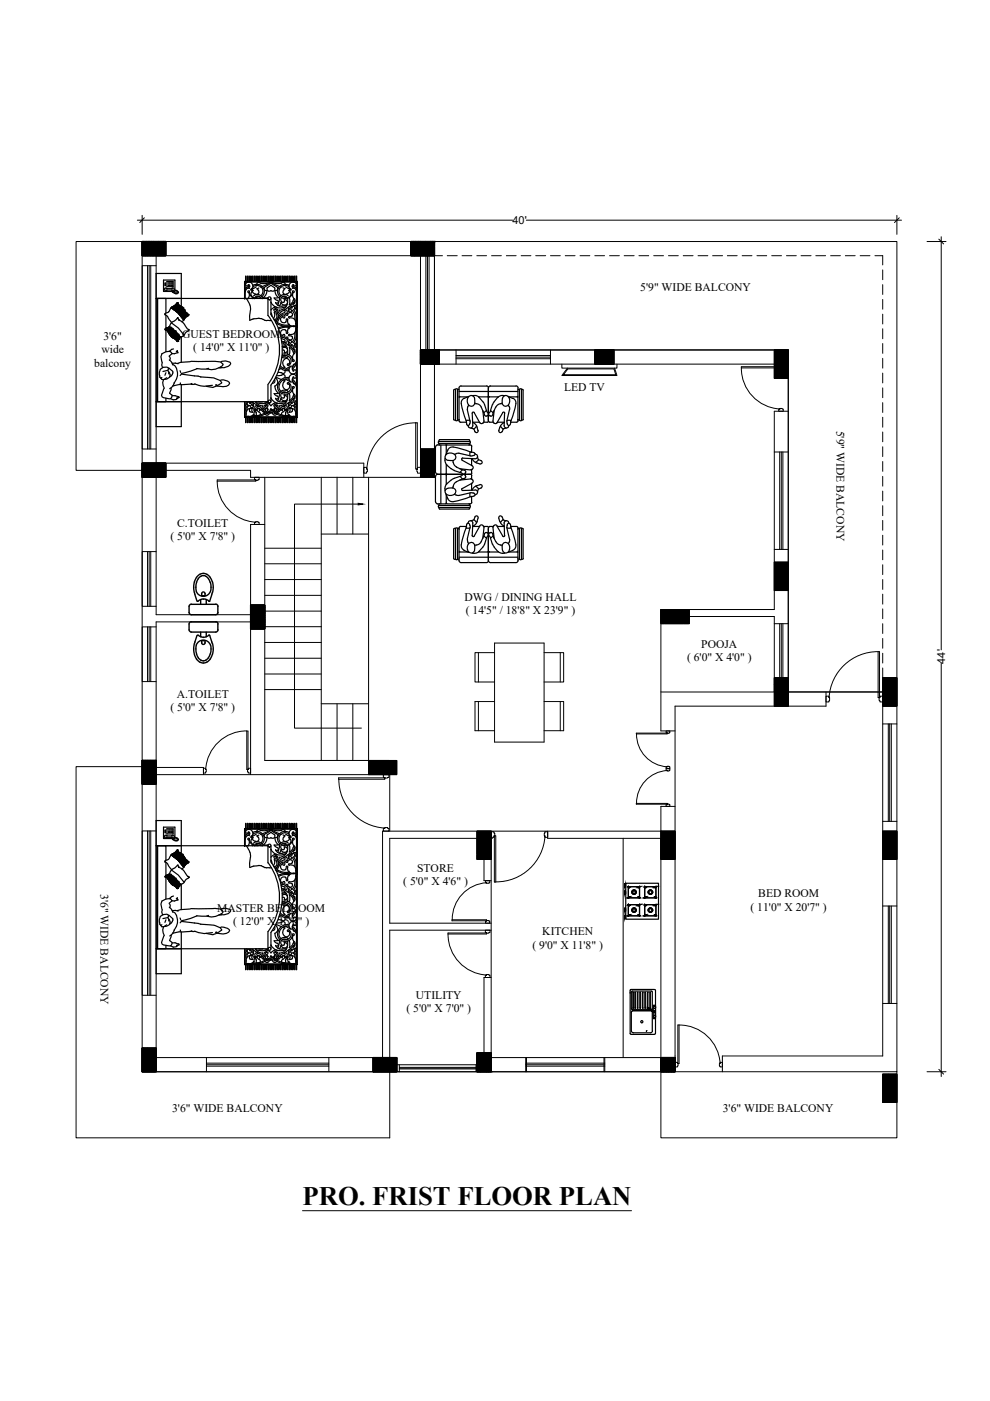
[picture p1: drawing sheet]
<svg xmlns="http://www.w3.org/2000/svg" width="210mm" height="297mm" viewBox="0 0 210 297" stroke-linecap="round" stroke-linejoin="round" font-family="sans-serif">
<defs><g id="words">
<text font-size="5.7" x="64.1" y="255.5">PRO. FRIST FLOOR PLAN</text>
<g font-size="2.5">
<text x="135.8" y="61.7">5'9&quot; WIDE BALCONY</text>
<text x="38.6" y="71.7">GUEST BEDROOM</text>
<text x="20" y="77.8">balcony</text>
<text x="21.5" y="74.9">wide</text>
<text x="21.9" y="72.1">3'6&quot;</text>
<text x="41" y="74.5">( 14'0&quot; X 11'0&quot; )</text>
<text x="119.6" y="82.8">LED TV</text>
<text x="177.4" y="91.3" transform="rotate(90 177.4 91.3)">5'9&quot; WIDE BALCONY</text>
<text x="37.5" y="111.7">C.TOILET</text>
<text x="36.2" y="114.5">( 5'0&quot; X 7'8&quot; )</text>
<text x="98.5" y="127.3">DWG / DINING HALL</text>
<text x="98.8" y="130.1">( 14'5&quot; / 18'8&quot; X 23'9&quot; )</text>
<text x="148.7" y="137.4">POOJA</text>
<text x="145.7" y="140.2">( 6'0&quot; X 4'0&quot; )</text>
<text x="37.5" y="148">A.TOILET</text>
<text x="36.2" y="150.8">( 5'0&quot; X 7'8&quot; )</text>
<text x="88.4" y="184.9">STORE</text>
<text x="21.3" y="189.5" transform="rotate(90 21.3 189.5)">3'6&quot; WIDE BALCONY</text>
<text x="85.5" y="187.7">( 5'0&quot; X 4'6&quot; )</text>
<text x="160.8" y="190.3">BED ROOM</text>
<text x="46.1" y="193.4">MASTER BEDROOM</text>
<text x="49.4" y="196.2">( 12'0&quot; X 15'0&quot; )</text>
<text x="159.1" y="193.1">( 11'0&quot; X 20'7&quot; )</text>
<text x="112.9" y="201.1">( 9'0&quot; X 11'8&quot; )</text>
<text x="115" y="198.3">KITCHEN</text>
<text x="86.2" y="214.7">( 5'0&quot; X 7'0&quot; )</text>
<text x="88.2" y="211.9">UTILITY</text>
<text x="36.5" y="235.7">3'6&quot; WIDE BALCONY</text>
<text x="153.2" y="235.7">3'6&quot; WIDE BALCONY</text>
</g>
<g font-size="2.3">
<text x="108.7" y="47.5">40'</text>
<text x="200.4" y="140.7" transform="rotate(-90 200.4 140.7)">44'</text>
</g>
</g></defs>
<!-- layer: 0 -->
<g fill="none" stroke="#000" stroke-width=".21">
<path d="M29.1 46.7h79.6M30.1 51.2h62v23h75v72.5h23.1v80.5h-160.1zM30.1 51.2h-14v48.5h37v1.5h39M30.1 45.7v4M30.6 46.2l-1 1M31.3 56.3v38.9M31.6 56.3v38.9M32 56.3v38.9M33.1 56.3h-3v38.9h3M89.2 54.2v47l2.9-3-2.9 3M90.3 54.2v20M90.6 54.2v20"/>
<path d="M91 54.2v20M92.1 51.2h98.1v95.5M92.1 54.2v20h75M93.8 54.2h-60.7v44h44v3M94.8 54.2h2.1M98 54.2h2M101.1 54.2h2.1M104.2 54.2h2.1M107.4 54.2h2M110.5 54.2h2.1M111.6 46.7h79.5M113.6 54.2h2.1"/>
<path d="M116.7 54.2h2.1M119.8 54.2h2.1M123 54.2h2.1M126.1 54.2h2.1M129.2 54.2h2.1M132.3 54.2h2.2M135.5 54.2h2M138.6 54.2h2.1M141.7 54.2h2.1M144.9 54.2h2M148 54.2h2.1M151.1 54.2h2.1"/>
<path d="M154.2 54.2h2.1M157.4 54.2h2M160.5 54.2h2.1M163.6 54.2h2.1M166.8 54.2h2M169.8 54.2h2.2M173 54.2h2M176.1 54.2h2.1M179.2 54.2h2.1M182.4 54.2h2M185.5 54.2h1.7v2M187.2 57.2v2.1"/>
<path d="M190.2 45.7v4M190.7 46.2l-1 1M196.6 51.2h4M199.1 50.7l1 1M199.6 50.2v87.6M89.2 74.2h2.9M96.7 75.7h20M96.7 75.4h20M96.7 76.1h20M96.7 74.2v3M116.7 74.2v3M119.1 77.2v.8h11.7v-.8"/>
<path d="M120.3 78l-1.2 1.6h11.7l-.5-1.6M120.4 78.2h9.8l.4 1.2h-11.1zM164.2 74.2h2.9v6h-2.9zM164.2 78.9l2.9-2.9-2.9 3M164.2 77.9l2.9-3-2.9 3M164.2 76.4l2.3-2.2-2.3 2.3M164.2 76l1.8-1.8-1.8 1.9M164.2 75l.8-.8-.8 .8M164.2 74.6l.3-.4-.3 .4M164.2 74.2v.1M164.3 74.2l-.1 .1M164.3 74.2l-.1 .2"/>
<path d="M164.4 74.2l-.2 .3 .3-.3M164.6 74.2l-.4 .5M164.7 74.2l-.5 .5M164.8 74.2l-.6 .6M164.8 74.2l-.6 .7M165.1 74.2l-.9 .9M165.1 74.2l-.9 1M165.2 74.2l-1 1.1M165.3 74.2l-1.1 1.1M165.3 74.2l-1.1 1.2M165.4 74.2l-1.2 1.4 1.3-1.4M165.6 74.2l-1.4 1.5"/>
<path d="M165.7 74.2l-1.5 1.5M165.7 74.2l-1.5 1.6M165.8 74.2l-1.6 1.6M165.9 74.2l-1.7 1.8 1.7-1.8M166.1 74.2l-1.9 1.9M166.2 74.2l-2 2M166.2 74.2l-2 2.1M166.3 74.2l-2.1 2.1M166.3 74.2l-2.1 2.2M166.5 74.2l-2.3 2.4 2.4-2.4M166.7 74.2l-2.5 2.5M166.8 74.2l-2.6 2.6"/>
<path d="M166.8 74.2l-2.6 2.7M166.9 74.2l-2.7 2.7M167 74.2l-2.8 2.8M167 74.2l-2.8 2.9M167.1 74.2v75.5M167.1 80l-.2 .2M167.1 79.9l-.2 .3 .2-.3M167.1 79.8l-.3 .4M167.1 79.7l-.5 .5M167.1 79.6l-.6 .6M167.1 79.4l-.6 .8 .6-.7M167.1 79.4l-.8 .8"/>
<path d="M167.1 79.3l-.9 .9M167.1 79.2l-.9 1M167.1 79.1l-1 1.1M167.1 79.1l-1.1 1.1M167.1 79l-1.2 1.2M167.1 78.9l-1.2 1.3M167.1 78.9l-1.3 1.3M167.1 78.8l-1.4 1.4M167.1 78.6l-1.6 1.6M167.1 78.5l-1.6 1.7M167.1 78.4l-1.7 1.8 1.7-1.7M167.1 78.3l-1.8 1.9"/>
<path d="M167.1 78.2l-2 2M167.1 78.1l-2 2.1M167.1 78l-2.1 2.2M167.1 77.9l-2.2 2.3M167.1 77.9l-2.3 2.3M167.1 77.8l-2.3 2.4M167.1 77.8l-2.4 2.4M167.1 77.7l-2.5 2.5M167.1 77.5l-2.6 2.7M167.1 77.3l-2.8 2.9 2.8-2.8M167.1 77.3l-2.9 2.9M167.1 77.1l-2.9 3"/>
<path d="M167.1 77l-2.9 3M167.1 76.9l-2.9 3M167.1 76.8l-2.9 3M167.1 76.7l-2.9 3 2.9-3M167.1 76.7l-2.9 2.9M167.1 76.6l-2.9 3M167.1 76.5l-2.9 3M167.1 76.4l-2.9 3M167.1 76.3l-2.9 3.1M167.1 76.2l-2.9 3M167.1 76.1l-2.9 3M167.1 76.1l-2.9 2.9"/>
<path d="M167.1 75.8l-2.9 3.1M167.1 75.8l-2.9 2.9M167.1 75.6l-2.9 3.1 2.9-3M167.1 75.5l-2.9 3.1M167.1 75.5l-2.9 3M167.1 75.4l-2.9 3M167.1 75.3l-2.9 3M167.1 75.2l-2.9 3.1M167.1 75.2l-2.9 3M167.1 75l-2.9 3.1M167.1 75l-2.9 3M167.1 74.7l-2.9 3.1"/>
<path d="M167.1 74.7l-2.9 3M167.1 74.6l-2.9 3 2.9-3M167.1 74.5l-2.9 3M167.1 74.4l-2.9 3M167.1 74.3l-2.9 3M167.1 74.2l-2.9 3M187.2 60.4v2M187.2 63.5v2.1M187.2 66.6v2.1M187.2 69.7v2.1M187.2 72.8v2.1M187.2 76v2"/>
<path d="M187.2 79.1v2.1M33.1 99.7v30.6h20v-19.1h3M89.2 95.2h2.9v6h-2.9zM89.2 95.3v-.1v.2M89.2 96.4l1.1-1.2-1.1 1.2M89.2 97.4l2.1-2.2-2.1 2.2M89.2 98l2.7-2.8-2.7 2.9M89.2 98.5l2.9-3-2.9 3M89.2 99.1l2.9-3-2.9 3M89.4 95.2l-.2 .2M89.4 95.2l-.2 .3 .3-.3M89.5 95.2l-.3 .4"/>
<path d="M89.6 95.2l-.4 .6M89.7 95.2l-.5 .6M89.8 95.2l-.6 .7M89.9 95.2l-.7 .8M90 95.2l-.8 .8M90 95.2l-.8 .9 .8-.9M90.1 95.2l-.9 1M90.2 95.2l-1 1.1M90.5 95.2l-1.3 1.3M90.5 95.2l-1.3 1.4M90.6 95.2l-1.4 1.5M90.6 95.2l-1.4 1.5 1.5-1.5"/>
<path d="M90.8 95.2l-1.6 1.7M90.9 95.2l-1.7 1.8M91 95.2l-1.8 1.9M91.1 95.2l-1.9 2M91.2 95.2l-2 2.1M91.4 95.2l-2.2 2.3M91.5 95.2l-2.3 2.4M91.6 95.2l-2.4 2.4M91.7 95.2l-2.5 2.5M91.7 95.2l-2.5 2.6M91.8 95.2l-2.6 2.7M91.9 95.2l-2.7 2.7"/>
<path d="M92.1 95.2l-2.9 2.9M92.1 95.2l-2.9 3 2.9-3M92.1 95.3l-2.9 3M92.1 95.4l-2.9 3M92.1 95.6l-2.9 3.1M92.1 95.7l-2.9 3M92.1 95.8l-2.9 3M92.1 95.9l-2.9 3.1M92.1 96l-2.9 3M92.1 96.2l-2.9 3.1 2.9-3M92.1 96.4l-2.9 3M92.1 96.5l-2.9 3.1"/>
<path d="M92.1 96.6l-2.9 3M92.1 96.7l-2.9 3M92.1 96.8l-2.9 3M92.1 96.8l-2.9 3.1M92.1 96.9l-2.9 3M92.1 97l-2.9 3M92.1 97.1l-2.9 3M92.1 97.3l-2.9 3 2.9-2.9M92.1 97.4l-2.9 3M92.1 97.5l-2.9 3M92.1 97.6l-2.9 3M92.1 97.6l-2.9 3.1"/>
<path d="M92.1 97.7l-2.9 3.1M92.1 97.9l-2.9 3M92.1 97.9l-2.9 3.1M92.1 98l-2.9 3.1M92.1 98.2l-2.9 2.9M92.1 98.3l-2.9 2.9M92.1 98.5l-2.7 2.7M92.1 98.5l-2.6 2.7M92.1 98.7l-2.4 2.5 2.4-2.4M92.1 98.8l-2.3 2.4M92.1 98.9l-2.3 2.3M92.1 99l-2.2 2.2"/>
<path d="M92.1 99.1l-2 2.1 2-2M92.1 99.4l-1.8 1.8M92.1 99.4l-1.7 1.8M92.1 99.5l-1.7 1.7M92.1 99.6l-1.6 1.6M92.1 99.6l-1.5 1.6M92.1 99.7l-1.5 1.5M92.1 99.8l-1.4 1.4 1.4-1.3M92.1 99.9l-1.3 1.3M92.1 100l-1.2 1.2M164.2 80.2l2.9-3h-75v24M164.2 95.8h2.9"/>
<path d="M164.5 80.2l2.6-2.6-2.5 2.6M165.2 80.2l1.9-1.9-1.9 1.9M165.3 95.8v20.7M165.6 80.2l1.5-1.5-1.4 1.5M165.7 95.8v20.7M166 95.8v20.7M166.6 80.2l.5-.5-.4 .5M167.1 87.2h-2.9v42h-24.1M167.1 80l-.1 .2 .1-.1M187.2 82.2v2.1M187.2 85.4v2M187.2 88.5v2.1"/>
<path d="M187.2 91.6v2.1M187.2 94.7v2.1M187.2 97.9v2M31.3 117v11.6M31.6 117v11.6M32 117v11.6M33.1 117h-3v11.6h3M56.1 101.2v60h26.5M56.1 116.2h12M56.1 119.5h12M68.1 101.2v60M68.1 113.2h10"/>
<path d="M71.5 101.2v12M74.8 101.2v12M75.9 106.9h-13.5v47.5h14.2M78.1 101.2v60l3.1 3M89.2 100.1l2.9-3-2.9 3.1M89.5 101.2l2.6-2.6-2.5 2.6M90 101.2l2.1-2.2-2.1 2.2M90.2 101.2l1.9-1.9-1.8 1.9M91 101.2l1.1-1.1-1 1.1M92.1 100.2l-1 1 1-.9M92.1 100.4l-.8 .8 .8-.8M92.1 100.5l-.7 .7"/>
<path d="M92.1 100.6l-.6 .6M92.1 100.7l-.5 .5M92.1 100.9l-.4 .3 .4-.5-.4 .5M92.1 100.9l-.3 .3M92.1 101l-.2 .2M92.1 101.1l-.1 .1M92.1 101.2h.1M164.2 119.2h2.9v6h-2.9zM164.2 116.5h2.9M164.2 119.6l.3-.4-.3 .4M164.2 119.2v.1M164.3 119.2l-.1 .1"/>
<path d="M164.3 119.2l-.1 .2M164.4 119.2l-.2 .3 .3-.3M164.6 119.2l-.4 .5M164.7 119.2l-.5 .5M164.8 119.2l-.6 .6M164.8 119.2l-.6 .7 .6-.7M165.1 119.2l-.9 .9M165.1 119.2l-.9 1M165.3 119.2l-1.1 1.1M165.3 119.2l-1.1 1.2M165.4 119.2l-1.2 1.3M165.7 119.2l-1.5 1.6"/>
<path d="M165.8 119.2l-1.6 1.6M165.9 119.2l-1.7 1.7M165.9 119.2l-1.7 1.8M166 119.2l-1.8 1.9 1.9-1.9M166.2 119.2l-2 2M166.2 119.2l-2 2.1M166.3 119.2l-2.1 2.2M166.4 119.2l-2.2 2.2M166.5 119.2l-2.3 2.4M166.6 119.2l-2.4 2.5M166.8 119.2l-2.6 2.7M166.9 119.2l-2.7 2.7"/>
<path d="M167 119.2l-2.8 2.8M167.1 119.2l-2.9 3.1M167.1 119.9l-2.9 3M167.1 119.8l-2.9 3M167.1 119.7l-2.9 3.1M167.1 119.7l-2.9 3M167.1 119.6l-2.9 3M167.1 119.5l-2.9 3M167.1 119.4l-2.9 3.1M187.2 101v2.1M187.2 104.1v2.1M187.2 107.2v2.1"/>
<path d="M187.2 110.3v2.1M187.2 113.5v2.1M187.2 116.6v2.1M187.2 119.7v2.1M31.3 132.9v11.6M31.6 132.9v11.6M32 132.9v11.6M33.1 132.9h-3v11.6h3M56.1 122.9h12M56.1 126.2h12M56.1 129.6h12M56.1 132.9h12"/>
<path d="M56.1 136.2h12M56.1 139.6h12M101.4 138.4v6.2M104.9 138.4h-4.2v6.2h4.2M104.9 136.3h10.5v21h-10.5zM115.4 138.4h4.1v6.2h-4.1M118.8 138.4v6.2M140.1 129.2h6v3h-6zM140.1 129.2v25.8h3M140.1 132.2h.1M140.1 132.1l.2 .1M140.1 131.9l.3 .3"/>
<path d="M140.1 131.9l.4 .3M140.1 131.8l.5 .4M140.1 131.6l.7 .6M140.1 131.3l.8 .9M140.1 131.3l1 .9M140.1 131.1l1.1 1.1-1.1-1M140.1 130.9l1.4 1.3M140.1 130.8l1.4 1.4M140.1 130.5l1.7 1.7-1.7-1.6M140.1 130.4l1.8 1.8M140.1 130.3l2 1.9M140.1 130.2l2 2"/>
<path d="M140.1 130.1l2.1 2.1M140.1 129.8l2.4 2.4M140.1 129.8l2.5 2.4M140.1 129.7l2.6 2.5M140.1 129.5l2.7 2.7-2.7-2.7M140.1 129.4l2.9 2.8M140.1 129.2l3 3M140.2 129.2l3 3M140.3 129.2l3 3-3-3M140.4 129.2l3 3M140.5 129.2l3 3M140.5 129.2l3.1 3"/>
<path d="M140.7 132.2l-.6-.5 .6 .5M140.7 129.2l3 3M140.8 129.2l3 3M140.8 129.2l3.1 3M141 129.2l3 3M141.1 129.2l3 3M141.1 129.2l3.1 3M141.3 129.2l2.9 3M141.3 132.2l-1.2-1.2 1.3 1.2M141.3 129.2l3 3-2.9-3M141.4 129.2l3.1 3M141.6 129.2l2.9 3"/>
<path d="M141.6 132.2l-1.5-1.5h24.1v16M141.7 129.2l3.1 3M141.9 129.2l2.9 3M141.9 129.2l3 3M142 129.2l3.1 3M142.1 129.2l3 3M142.2 129.2l3 3M142.3 129.2l3.1 3-3-3M142.4 132.2l-2.3-2.2 2.3 2.2M142.5 129.2l3 3M142.7 129.2l3 3M142.8 129.2l3 3"/>
<path d="M142.9 129.2l3 3M143 129.2l3 3M143.1 129.2l3 3M143.2 129.2l2.9 3M143.3 129.2l2.8 2.9M143.4 129.2l2.7 2.8M143.5 129.2l2.6 2.7M143.6 129.2l2.5 2.6M143.7 129.2l2.4 2.5M143.8 129.2l2.3 2.4M143.8 129.2l2.3 2.3M144 129.2l2.1 2.2"/>
<path d="M144.1 129.2l2 2.1-2-2.1M144.3 129.2l1.8 1.9M144.4 129.2l1.7 1.8M144.4 129.2l1.7 1.7M144.6 129.2l1.5 1.6M144.6 132.2l-3-3 3.1 3M144.7 129.2l1.4 1.5M144.7 129.2l1.4 1.4M144.9 129.2l1.2 1.3M144.9 129.2l1.2 1.2M145 129.2l1.1 1.1M145.1 129.2l1 1-.9-1"/>
<path d="M145.2 129.2l.9 .9M145.3 129.2l.8 .8M145.4 129.2l.7 .7M145.5 129.2l.6 .7M145.6 132.2l-3-3 3.1 3M145.6 129.2l.5 .5M145.7 129.2l.4 .4M145.8 129.2l.3 .4M145.9 129.2l.2 .2M146 129.2l.1 .2M146.1 129.2v.1M164.2 132.2h2.9"/>
<path d="M164.2 125l2.9-3-2.9 3M164.2 123.9l2.9-3-2.9 3.1M164.2 123.3l2.9-3-2.9 3.1M164.2 121.7l2.5-2.5-2.5 2.5M164.2 120.6l1.4-1.4-1.4 1.5M164.2 120l.8-.8-.8 .8M164.5 125.2l2.6-2.6-2.5 2.6M165.3 132.2v12.9M165.7 132.2v12.9M166 132.2v12.9M167.1 125l-.1 .2 .1-.1M167.1 124.9l-.2 .3 .2-.2"/>
<path d="M167.1 124.8l-.3 .4M167.1 124.7l-.4 .5M167.1 124.7l-.5 .5M167.1 124.6l-.6 .6M167.1 124.5l-.6 .7M167.1 124.4l-.8 .8M167.1 124.3l-.9 .9M167.1 124.2l-.9 1M167.1 124.2l-1 1M167.1 124.1l-1.1 1.1M167.1 124l-1.2 1.2M167.1 123.9l-1.2 1.3"/>
<path d="M167.1 123.9l-1.3 1.3M167.1 123.8l-1.4 1.4M167.1 123.7l-1.4 1.5M167.1 123.6l-1.6 1.6M167.1 123.5l-1.6 1.7M167.1 123.4l-1.7 1.8 1.7-1.7M167.1 123.3l-1.9 1.9M167.1 123.2l-1.9 2M167.1 123.2l-2 2M167.1 123.1l-2 2.1M167.1 123l-2.2 2.2M167.1 122.9l-2.2 2.3"/>
<path d="M167.1 122.9l-2.3 2.3M167.1 122.8l-2.3 2.4M167.1 122.7l-2.5 2.5M167.1 122.5l-2.6 2.7M167.1 122.3l-2.8 2.9 2.8-2.8M167.1 122.3l-2.9 2.9M167.1 122.2l-2.9 3M167.1 122.1l-2.9 3.1 2.9-3M167.1 121.9l-2.9 3M167.1 121.8l-2.9 3M167.1 121.7l-2.9 3M167.1 121.5l-2.9 3.1"/>
<path d="M167.1 121.5l-2.9 2.9M167.1 121.4l-2.9 3M167.1 121.2l-2.9 3.1M167.1 121.2l-2.9 2.9M167.1 121.1l-2.9 3 2.9-3M167.1 120.8l-2.9 3M167.1 120.6l-2.9 3.1M167.1 120.6l-2.9 3M167.1 120.5l-2.9 3M167.1 120.2l-2.9 3M167.1 120.1l-2.9 3M167.1 120l-2.9 3 2.9-3"/>
<path d="M187.2 122.9v2.1M187.2 126v2.1M187.2 129.1v2.1M187.2 132.2v2.1M187.2 135.4v2M187.2 138.5v2.1M56.1 142.9h12M56.1 146.2h12M68.1 149.2h10M71.5 149.2v12M74.8 149.2v12M101.4 148.7v6.2"/>
<path d="M104.9 148.7h-4.2v6.2h4.2M115.4 148.7h4.1v6.2h-4.1M118.8 148.7v6.2M140.1 146.7h24.1M164.2 143.7h2.9v6h-2.9zM164.2 145.1h2.9l-2.9 3.1M164.2 148.9l2.9-2.9-2.9 3M164.2 147.3l2.9-3-2.9 3M164.2 146.2l2.5-2.5-2.5 2.5M164.2 145.5l1.8-1.8-1.8 1.9M164.2 144.5l.8-.8-.8 .9M164.2 144.1l.3-.4-.3 .4"/>
<path d="M164.2 143.7v.1M164.3 143.7l-.1 .1M164.3 143.7l-.1 .2M164.4 143.7l-.2 .3M164.5 143.7l-.3 .3M164.6 143.7l-.4 .5M164.7 143.7l-.5 .6 .6-.6M164.8 149.7l2.3-2.3-2.2 2.3M164.8 143.7l-.6 .7M165.1 143.7l-.9 .9M165.1 143.7l-.9 1 .9-1M165.2 149.7l1.9-1.8-1.8 1.8"/>
<path d="M165.2 143.7l-1 1.1M165.3 143.7l-1.1 1.2M165.4 143.7l-1.2 1.3M165.5 149.7l1.6-1.6-1.6 1.6M165.5 143.7l-1.3 1.4M165.6 143.7l-1.4 1.5M165.7 143.7l-1.5 1.7 1.6-1.7M165.9 149.7l1.2-1.2-1.2 1.2M165.9 143.7l-1.7 1.7M165.9 143.7l-1.7 1.8M166.1 143.7l-1.9 2M166.2 143.7l-2 2.1 2-2.1"/>
<path d="M166.3 143.7l-2.1 2.1M166.3 143.7l-2.1 2.3 2.3-2.3-2.3 2.3M166.5 143.7l-2.3 2.4M166.6 143.7l-2.4 2.4M166.8 143.7l-2.6 2.7 2.6-2.7M166.9 143.7l-2.7 2.7M166.9 143.7l-2.7 2.8M167 143.7l-2.8 2.8M167.1 143.7l-2.9 3M167.1 149.6l-.2 .1M167.1 149.3l-.3 .4M167.1 149.4l-.2 .3 .2-.3"/>
<path d="M167.1 149.3l-.4 .4M167.1 149.2l-.5 .5M167.1 149.1l-.6 .6M167.1 149l-.6 .7 .6-.7M167.1 148.9l-.8 .8M167.1 148.8l-.9 .9M167.1 148.7l-.9 1M167.1 148.7l-1 1M167.1 148.6l-1.1 1.1M167.1 148.4l-1.3 1.3M167.1 148.3l-1.4 1.4M167.1 148.2l-1.4 1.5"/>
<path d="M167.1 148.2l-1.5 1.5M167.1 147.9l-1.7 1.8 1.7-1.7M167.1 147.7l-1.9 2M167.1 147.7l-2 2M167.1 147.6l-2 2.1M167.1 147.5l-2.2 2.2M167.1 147.3l-2.3 2.4M167.1 147.2l-2.5 2.5M167.1 147.1l-2.5 2.6M167.1 147.1l-2.6 2.6M167.1 147l-2.6 2.7M167.1 146.8l-2.8 2.9 2.8-2.8"/>
<path d="M167.1 146.8l-2.9 2.9M167.1 146.6l-2.9 3.1M167.1 146.5l-2.9 3 2.9-3M167.1 146.4l-2.9 3M167.1 146.3l-2.9 3.1M167.1 146.2l-2.9 3.1M167.1 146.2l-2.9 3M167.1 146l-2.9 3.1 2.9-2.9M167.1 145.9l-2.9 2.9M167.1 145.7l-2.9 3.1M167.1 145.7l-2.9 3M167.1 145.6l-2.9 3"/>
<path d="M167.1 145.6l-2.9 2.9M167.1 145.4l-2.9 3.1 2.9-3M167.1 145.4l-2.9 3M167.1 145.3l-2.9 3M167.1 145.2l-2.9 3M167.1 145l-2.9 3.1 2.9-3M167.1 144.9l-2.9 3M167.1 144.8l-2.9 3M167.1 144.7l-2.9 3M167.1 144.6l-2.9 3M167.1 144.5l-2.9 3M167.1 144.4l-2.9 3 2.9-3"/>
<path d="M167.1 144.2l-2.9 3M167.1 144.1l-2.9 3M167.1 143.9l-2.9 3.1 2.9-3M167.1 143.8l-2.9 3M175.1 146.7v3h-32v77.5h-110M187.2 144.7v79.2h-34v3.3M187.2 143.7h3v6h-3zM187.2 141.6v2.1M187.2 153.5h3M187.2 149.3l3-2.9-3 3M187.2 148.9l3-2.9-3 3M187.2 148.7l3-2.9-3 3"/>
<path d="M187.2 147.7l3-3-3 3M187.2 147.3l3-3-3 3M187.2 145.7l1.9-2-1.9 2M187.2 145l1.3-1.3-1.3 1.4M187.2 144.6l.9-.9-.9 1M187.2 144l.3-.3-.3 .3M187.2 143.7v.1M187.3 143.7l-.1 .1M187.3 143.7l-.1 .2M187.5 143.7l-.3 .4M187.6 143.7l-.4 .5M187.7 143.7l-.5 .6 .5-.6"/>
<path d="M187.8 143.7l-.6 .7M187.9 143.7l-.7 .7M187.9 143.7l-.7 .8M188 143.7l-.8 .9M188.2 143.7l-1 1M188.2 149.7l2-1.8-1.9 1.8M188.2 143.7l-1 1.1M188.3 143.7l-1.1 1.2M188.3 153.5v20.6M188.4 143.7l-1.2 1.3M188.6 143.7l-1.4 1.4M188.6 153.5v20.6"/>
<path d="M188.6 143.7l-1.4 1.5M188.7 143.7l-1.5 1.6M188.8 143.7l-1.6 1.7 1.6-1.7M188.8 143.7l-1.6 1.7M189 153.5v20.6M189 143.7l-1.8 1.8M189.1 143.7l-1.9 1.9M189.3 149.7l.9-.8-.8 .8M189.3 143.7l-2.1 2.1M189.4 143.7l-2.2 2.3 2.2-2.3M189.4 143.7l-2.2 2.3M189.6 143.7l-2.4 2.4"/>
<path d="M189.7 143.7l-2.5 2.5M189.7 143.7l-2.5 2.7 2.6-2.7M189.9 143.7l-2.7 2.7M189.9 143.7l-2.7 2.8M190 143.7l-2.8 2.8M190 143.7l-2.8 2.9M190.1 143.7l-2.9 3M190.2 143.7l-3 3h-20.1l-2.9 3M190.2 149.7h-.1M190.2 149.6l-.1 .1M190.2 149.5l-.2 .2M190.2 149.4l-.4 .3"/>
<path d="M190.2 149.3l-.4 .4M190.2 149.3l-.5 .4M190.2 149.2l-.5 .5M190.2 149.1l-.6 .6 .6-.5M190.2 149l-.7 .7M190.2 149l-.8 .7M190.2 148.8l-1 .9M190.2 148.7l-1 1M190.2 148.7l-1.1 1M190.2 148.6l-1.1 1.1M190.2 148.6l-1.2 1.1M190.2 148.5l-1.3 1.2"/>
<path d="M190.2 148.3l-1.4 1.4M190.2 148.3l-1.5 1.4M190.2 148.2l-1.6 1.5M190.2 148l-1.7 1.7M190.2 148l-1.8 1.7M190.2 147.9l-1.9 1.8M190.2 147.7l-2 2M190.2 147.7l-2.1 2M190.2 147.6l-2.2 2.1M190.2 147.5l-2.3 2.2M190.2 147.4l-2.3 2.3M190.2 147.3l-2.5 2.4"/>
<path d="M190.2 147.2l-2.6 2.5M190.2 147.1l-2.6 2.6M190.2 147.1l-2.7 2.6M190.2 147l-2.7 2.7M190.2 146.9l-2.9 2.8M190.2 146.8l-2.9 2.9M190.2 146.8l-3 2.9M190.2 146.7l-3 3M190.2 146.6l-3 3M190.2 146.5l-3 3 3-3M190.2 146.2l-3 3.1M190.2 146.2l-3 3"/>
<path d="M190.2 146.1l-3 3 3-2.9M190.2 146l-3 3M190.2 145.9l-3 2.9M190.2 145.7l-3 3M190.2 145.6l-3 3M190.2 145.6l-3 2.9M190.2 145.4l-3 3.1 3-3M190.2 145.4l-3 3M190.2 145.3l-3 3M190.2 145.2l-3 3M190.2 145.1l-3 3.1M190.2 145l-3 3.1 3-3"/>
<path d="M190.2 144.9l-3 3M190.2 144.8l-3 3M190.2 144.6l-3 3M190.2 144.5l-3 3M190.2 144.4l-3 3 3-3M190.2 144.2l-3 3M190.2 144.1l-3 3M190.2 143.9l-3 3.1 3-3M190.2 143.8l-3 3M199.6 140.7v87.5M30.1 162.5h-14v78.7h66.5v-14M31.3 176.2v34.8"/>
<path d="M31.6 176.2v34.8M32 176.2v34.8M33.1 176.2h-3v34.8h3M43.1 164.2v-1.5h-10v-30.8h20v32.3M78.1 164.2v-3h6v3h-6M78.1 161.3l3 2.9M78.1 161.4l2.9 2.8M78.1 161.4l2.8 2.8M78.1 161.5l2.8 2.7M78.1 161.6l2.7 2.6M78.1 161.8l2.5 2.4M78.1 161.9l2.4 2.3"/>
<path d="M78.1 162l2.3 2.2M78.1 162l2.2 2.2M78.1 162.1l2.2 2.1M78.1 162.2l2.1 2M78.1 162.3l2 1.9M78.1 162.3l1.9 1.9M78.1 162.5l1.8 1.7M78.1 162.5l1.7 1.7M78.1 162.6l1.6 1.6M78.1 162.7l1.6 1.5M78.1 162.8l1.4 1.4M78.1 162.9l1.3 1.3"/>
<path d="M78.1 163l1.3 1.2-1.3-1.1M78.1 163.1l1.1 1.1M78.1 163.2l1 1M78.1 163.4l.9 .8M78.1 163.5l.7 .7M78.1 163.6l.6 .6M78.1 163.7l.6 .5M78.1 163.7l.5 .5M78.1 163.9l.3 .3M78.1 164l.3 .2-.3-.2M78.1 164.1l.1 .1M78.1 164.2h.1"/>
<path d="M78.2 161.2l3 3M78.3 161.2l2.9 3M78.4 161.2l3.1 3-3-3M78.5 164.2l-.4-.4 .4 .4M78.6 161.2l2.9 3M78.6 161.2l3 3M78.7 161.2l3 3M78.8 161.2l3 3M78.9 161.2l2.9 3M79 161.2l3 3M79.1 161.2l3 3M79.2 161.2l3 3"/>
<path d="M79.2 161.2l3.1 3M79.3 161.2l3.1 3M79.4 161.2l3 3M79.5 161.2l3 3-3-3M79.5 164.2l-1.4-1.4 1.5 1.4M79.6 161.2l3.1 3M79.7 161.2l3 3M79.8 161.2l3 3M79.9 161.2l3 3M80.1 161.2l3 3M80.1 161.2l3.1 3-3-3M80.3 161.2l3 3"/>
<path d="M80.5 161.2l3 3M80.6 161.2l3 3-3-3M80.6 164.2l-2.5-2.5 2.6 2.5M80.7 161.2l3 3M80.8 161.2l3 3M80.9 161.2l3 3M81 161.2l3 3M81.1 161.2l3 3M81.2 161.2l2.9 3M81.3 161.2l2.8 2.9M81.3 164.2l-2.9-3 3 3M81.4 161.2l2.7 2.8"/>
<path d="M81.6 161.2l2.5 2.6M81.7 161.2l2.4 2.5M81.7 161.2l2.4 2.4M81.8 161.2l2.3 2.4M81.9 164.2l-2.9-3 3 3M82 161.2l2.1 2.3M82 161.2l2.1 2.1M82.1 161.2l2 2.1M82.2 161.2l1.9 2M82.2 161.2l1.9 1.9M82.3 161.2l1.8 1.9M82.3 161.2l1.8 1.8-1.7-1.8"/>
<path d="M82.6 164.2h-49.5v60h48v-48h59M82.6 161.2v15M82.6 161.2l1.5 1.5M82.7 161.2l1.4 1.4M82.8 161.2l1.3 1.3M82.9 161.2l1.2 1.2M83 164.2l-3-3 3 3M83 161.2l1.1 1.1M83.1 161.2l1 1M83.2 161.2l.9 1M83.3 161.2l.8 .9M83.3 161.2l.8 .8"/>
<path d="M83.4 161.2l.7 .7-.7-.7M83.4 164.2l-3-3 3 3M83.5 161.2l.6 .7M83.7 161.2l.4 .5M83.7 161.2l.4 .4M83.9 161.2l.2 .3M83.9 161.2l.2 .2M84.1 161.3l-.1-.1 .1 .2M84.1 161.7l-.5-.5 .5 .6M84.1 162.8l-1.6-1.6 1.6 1.6M84.1 163.9l-2.6-2.7 2.6 2.7M101.1 176.2h3v6h-3z"/>
<path d="M101.1 179.2l3-3v48h36M101.1 178l1.9-1.8-1.9 1.8M101.1 176.9l.8-.7-.8 .8M101.1 176.5l.4-.3-.4 .4M101.3 176.2l-.2 .1M101.3 176.2l-.2 .2M101.4 176.2l-.3 .3M101.6 176.2l-.5 .5 .5-.5M101.7 176.2l-.6 .6M101.8 176.2l-.7 .7M102 176.2l-.9 .9M102.1 176.2l-1 1"/>
<path d="M102.2 176.2l-1.1 1M102.2 176.2l-1.1 1.1M102.3 176.2l-1.2 1.2M102.4 176.2l-1.3 1.2M102.4 176.2l-1.3 1.3M102.5 176.2l-1.4 1.4M102.6 176.2l-1.5 1.5M102.7 176.2l-1.6 1.5M102.7 176.2l-1.6 1.6M102.8 176.2l-1.7 1.7M103 176.2l-1.9 1.9M103.1 176.2l-2 2"/>
<path d="M103.1 176.2l-2 2.1M103.2 176.2l-2.1 2.1 2.2-2.1M103.3 176.2l-2.2 2.2M103.4 176.2l-2.3 2.3M103.5 176.2l-2.4 2.4M103.6 176.2l-2.5 2.5M103.7 176.2l-2.6 2.6M103.8 176.2l-2.7 2.7M103.9 176.2l-2.8 2.8M104 176.2l-2.9 2.9M104.1 176.2l-3 3M104.1 177.7h.1"/>
<path d="M104.1 179.9l-2.2 2.3M104.1 179.9l-2.3 2.3M104.1 179.7l-2.4 2.5M104.1 179.6l-2.5 2.6M104.1 179.6l-2.6 2.6M104.1 179.5l-2.7 2.7M104.1 179.3l-2.8 2.9M104.1 179.2l-3 3M104.1 179.1l-3 3M104.1 179l-3 3M104.1 178.9l-3 3 3-3M104.1 178.8l-3 3"/>
<path d="M104.1 178.6l-3 3M104.1 178.5l-3 3 3-3M104.1 178.4l-3 3M104.1 178.3l-3 3M104.1 178.2l-3 3M104.1 178.1l-3 3M104.1 178l-3 3M104.1 177.8l-3 3.1 3-3M104.1 177.8l-3 2.9M104.1 177.6l-3 3M104.1 177.5l-3 3M104.1 177.4l-3 3.1 3-3"/>
<path d="M104.1 177.4l-3 3M104.1 177.3l-3 3M104.1 177.2l-3 3M104.1 177l-3 3M104.1 176.9l-3 3M104.1 176.8l-3 3 3-3M104.1 176.6l-3 3.1M104.1 176.6l-3 3M104.1 176.5l-3 3M104.1 176.3l-3 3.1M104.1 176.3l-3 3M116.1 176.2v1.5h24"/>
<path d="M132.1 177.7v46.5M140.1 176.2h3v6h-3zM140.1 177.7v46.5M140.1 178l1.9-1.8-1.9 1.9M140.1 177.4l1.3-1.2-1.3 1.3M140.1 176.8l.7-.6-.7 .7M140.1 176.4l.3-.2-.3 .3M140.2 176.2l-.1 .1M140.3 176.2l-.2 .1M140.5 176.2l-.4 .3M140.5 176.2l-.4 .4M140.5 176.2l-.4 .5 .5-.5"/>
<path d="M140.7 176.2l-.6 .6M140.8 176.2l-.7 .7M140.9 176.2l-.8 .8M141 176.2l-.9 .9M141.1 176.2l-1 1M141.2 176.2l-1.1 1.1M141.3 176.2l-1.2 1.2M141.5 176.2l-1.4 1.4M141.6 176.2l-1.5 1.5 1.5-1.5M141.7 176.2l-1.6 1.5M141.7 176.2l-1.6 1.6M141.8 176.2l-1.7 1.7"/>
<path d="M141.9 176.2l-1.8 1.8M142.1 176.2l-2 2M142.2 176.2l-2.1 2.1M142.2 176.2l-2.1 2.1 2.2-2.1M142.3 176.2l-2.2 2.2M142.4 176.2l-2.3 2.3M142.5 176.2l-2.4 2.3M142.5 176.2l-2.4 2.4M142.6 176.2l-2.5 2.4M142.7 176.2l-2.6 2.6M142.8 176.2l-2.7 2.7M142.9 176.2l-2.8 2.7"/>
<path d="M142.9 176.2l-2.8 2.8M143 176.2l-2.9 2.9M143.1 171h-3v5.2M143.1 179.9l-2.2 2.3M143.1 179.9l-2.4 2.3M143.1 179.6l-2.5 2.6M143.1 179.6l-2.6 2.6M143.1 179.5l-2.6 2.7M143.1 179.5l-2.7 2.7M143.1 179.4l-2.8 2.8M143.1 179.3l-2.9 2.9M143.1 179.2l-2.9 3"/>
<path d="M143.1 179.1l-3 3M143.1 179l-3 3M143.1 178.9l-3 3M143.1 178.8l-3 3M143.1 178.6l-3 3M143.1 178.5l-3 3 3-3M143.1 178.4l-3 3M143.1 178.3l-3 3M143.1 178.2l-3 3M143.1 178.1l-3 3M143.1 178l-3 3M143.1 177.8l-3 3.1"/>
<path d="M143.1 177.8l-3 2.9M143.1 177.5l-3 3.1M143.1 177.4l-3 3.1 3-3M143.1 177.4l-3 3M143.1 177.2l-3 3.1M143.1 177.2l-3 3M143.1 176.9l-3 3.1M143.1 176.9l-3 3M143.1 176.8l-3 3 3-3M143.1 176.6l-3 3.1M143.1 176.6l-3 3M143.1 176.5l-3 3"/>
<path d="M143.1 176.3l-3 3.1M143.1 176.3l-3 3M143.1 176.2l-3 3M187.2 176.2h3v6h-3zM187.2 174.1h3M187.2 178.6l2.4-2.4-2.4 2.4M187.2 178.2l1.9-2-1.9 2.1M187.2 177.5l1.3-1.3-1.3 1.4M187.2 177.1l.9-.9-.9 1M187.2 176.2v.1M187.3 176.2l-.1 .1M187.3 176.2l-.1 .2"/>
<path d="M187.5 176.2l-.3 .3M187.5 176.2l-.3 .4M187.6 176.2l-.4 .5 .4-.5M187.7 176.2l-.5 .6M187.8 176.2l-.6 .7M187.9 176.2l-.7 .7M187.9 176.2l-.7 .8M188.2 176.2l-1 1M188.2 176.2l-1 1.1M188.3 176.2l-1.1 1.2M188.4 176.2l-1.2 1.2M188.6 176.2l-1.4 1.5 1.4-1.5"/>
<path d="M188.7 176.2l-1.5 1.5M188.8 176.2l-1.6 1.6M188.8 176.2l-1.6 1.7M188.8 176.2l-1.6 1.8M188.9 176.2l-1.7 1.8M189 176.2l-1.8 1.8M189.1 176.2l-1.9 1.9M189.2 176.2l-2 2.1 2.1-2.1M189.4 176.2l-2.2 2.3M189.7 176.2l-2.5 2.6M189.8 176.2l-2.6 2.7M189.9 176.2l-2.7 2.7"/>
<path d="M189.9 176.2l-2.7 2.8M190 176.2l-2.8 2.9M190.1 176.2l-2.9 3M190.2 180l-2.3 2.2M190.2 179.9l-2.4 2.3M190.2 179.7l-2.6 2.5M190.2 179.6l-2.7 2.6M190.2 179.5l-2.7 2.7 2.7-2.7M190.2 179.4l-2.9 2.8M190.2 179.3l-3 2.9M190.2 179.2l-3 3M190.2 179l-3 3.1"/>
<path d="M190.2 178.9l-3 3 3-3M190.2 178.8l-3 3M190.2 178.7l-3 3.1M190.2 178.6l-3 3M190.2 178.5l-3 3 3-3M190.2 178.4l-3 3M190.2 178.3l-3 3M190.2 178.2l-3 3M190.2 178.1l-3 3M190.2 178l-3 3M190.2 177.8l-3 3.1 3-3M190.2 177.8l-3 2.9"/>
<path d="M190.2 177.7l-3 3M190.2 177.6l-3 3M190.2 177.5l-3 3M190.2 177.4l-3 3.1 3-3M190.2 177.3l-3 3M190.2 177.2l-3 3M190.2 177.1l-3 3M190.2 177l-3 3M190.2 176.9l-3 3M190.2 176.8l-3 3 3-3M190.2 176.7l-3 3M190.2 176.6l-3 3"/>
<path d="M190.2 176.5l-3 3M190.2 176.3l-3 3.1 3-3M190.2 176.2l-3 3M101.1 182.1l3-2.9-3 3M101.1 181.7l3-2.9-3 3M101.1 180.7l3-3-3 3M101.1 180.1l3-3-3 3M103.2 182.2l.9-.9-.9 .9M104.1 186.7h-1.5v-9h-20v18h21.5M104.1 197.2h-21.5v28.5h20v-18.5h1.5M104.1 182.1v.1M104.1 182l-.1 .2 .1-.1"/>
<path d="M104.1 181.8l-.3 .4 .3-.3M104.1 181.8l-.4 .4M104.1 181.7l-.5 .5M104.1 181.6l-.6 .6M104.1 181.4l-.7 .8 .7-.7M104.1 181.2l-1 1M104.1 181.1l-1.1 1.1M104.1 181l-1.1 1.2M104.1 181l-1.2 1.2M104.1 180.9l-1.3 1.3M104.1 180.8l-1.4 1.4M104.1 180.7l-1.5 1.5"/>
<path d="M104.1 180.6l-1.6 1.6M104.1 180.5l-1.7 1.7M104.1 180.4l-1.8 1.8 1.8-1.8M104.1 180.3l-1.9 1.9M104.1 180.2l-2 2M104.1 180.1l-2.1 2.1M140.1 182.1l3-2.9-3 3M140.1 181.7l3-2.9-3 3M140.1 180.7l3-3-3 3M140.1 180.1l3-3-3 3M141.1 182.2l2-2-2 2M141.7 182.2l1.4-1.3-1.3 1.3"/>
<path d="M142.2 182.2l.9-.9-.9 .9M142.8 182.2l.3-.3-.2 .3M143.1 182.1v.1M143.1 182.1l-.1 .1M143.1 182l-.2 .2M143.1 181.8l-.4 .4M143.1 181.7l-.5 .5M143.1 181.6l-.5 .6M143.1 181.6l-.6 .6M143.1 181.5l-.6 .7 .6-.6M143.1 181.4l-.8 .8M143.1 181.3l-.8 .9"/>
<path d="M143.1 181.2l-1 1M143.1 181l-1.1 1.2 1.1-1.1M143.1 181l-1.2 1.2M143.1 180.8l-1.4 1.4M143.1 180.7l-1.5 1.5M143.1 180.6l-1.6 1.6M143.1 180.5l-1.7 1.7 1.7-1.7M143.1 180.4l-1.7 1.8M143.1 180.4l-1.8 1.8M143.1 180.3l-1.9 1.9M143.1 180.1l-2 2.1M143.1 180.1l-2.1 2.1"/>
<path d="M187.2 192.1h3M187.2 182.1l3-2.9-3 3M187.7 182.2l2.5-2.4-2.5 2.4M188.3 192.1v20.7M188.6 192.1v20.7M188.8 182.2l1.4-1.3-1.4 1.3M189 192.1v20.7M190.2 182.1l-.1 .1M190.2 182l-.2 .2 .2-.1M190.2 181.9l-.3 .3M190.2 181.8l-.4 .4M190.2 181.8l-.5 .4"/>
<path d="M190.2 181.7l-.5 .5M190.2 181.6l-.6 .6M190.2 181.6l-.7 .6M190.2 181.5l-.8 .7M190.2 181.4l-.8 .8M190.2 181.3l-.9 .9M190.2 181.3l-1 .9M190.2 181.2l-1.1 1M190.2 181.1l-1.1 1.1M190.2 181l-1.2 1.2M190.2 181l-1.3 1.2M190.2 180.8l-1.5 1.4"/>
<path d="M190.2 180.7l-1.6 1.5M190.2 180.6l-1.7 1.6M190.2 180.5l-1.8 1.7M190.2 180.4l-1.9 1.8M190.2 180.3l-2 1.9M190.2 180.2l-2.1 2M190.2 180.1l-2.2 2.1M187.2 212.8h3M43.8 225.7h25.9M43.8 225.4h25.9M43.8 226h25.9M43.8 224.2v3"/>
<path d="M69.7 224.2v3M84.7 226.5h16.2M84.7 226.3h16.2M84.7 226.6h16.2M84.7 225.7v1.5M100.9 225.7v1.5M111.5 225.7h16.7M111.5 225.4h16.7M111.5 226h16.7M111.5 224.2v3M111.6 224.2v3M128.1 224.2v3"/>
<path d="M128.2 224.2v3M140.1 224.2v17h50.1v-14M187.2 227.7h3v6.1h-3zM187.2 233.2l3-2.9-3 3M187.2 232.8l3-2.9-3 3M187.2 231.8l3-3-3 3M187.2 230.1l2.4-2.4-2.4 2.5M187.2 227.7v.1M187.3 227.7l-.1 .2M187.4 227.7l-.2 .3M187.5 227.7l-.3 .4M187.6 227.7l-.4 .5"/>
<path d="M187.7 233.8l2.5-2.5-2.5 2.5M187.7 227.7l-.5 .5M187.8 227.7l-.6 .7M187.9 227.7l-.7 .8M188 227.7l-.8 .8M188.1 227.7l-.9 1M188.2 227.7l-1 1.1 1-1.1M188.3 227.7l-1.1 1.1M188.3 233.8l1.9-1.8-1.8 1.8M188.3 227.7l-1.1 1.2M188.4 227.7l-1.2 1.3M188.5 227.7l-1.3 1.4"/>
<path d="M188.6 227.7l-1.4 1.4M188.6 227.7l-1.4 1.5M188.7 227.7l-1.5 1.6M188.8 233.8l1.4-1.4-1.4 1.4M188.8 227.7l-1.6 1.6M188.8 227.7l-1.6 1.7M188.9 227.7l-1.7 1.8M189 227.7l-1.8 1.9M189.1 227.7l-1.9 1.9M189.1 227.7l-1.9 2M189.2 227.7l-2 2.2 2.1-2.2M189.4 227.7l-2.2 2.2"/>
<path d="M189.4 233.8l.8-.8-.7 .8M189.4 227.7l-2.2 2.3M189.7 227.7l-2.5 2.5M189.7 227.7l-2.5 2.6M189.8 233.8l.4-.3-.3 .3M189.8 227.7l-2.6 2.7M189.9 227.7l-2.7 2.8M190 227.7l-2.8 2.9M190.1 227.7l-2.9 3M190.2 233.7l-.1 .1M190.2 233.6l-.1 .2M190.2 233.5l-.2 .3 .2-.2"/>
<path d="M190.2 233.3l-.4 .5M190.2 233.3l-.5 .5M190.2 233.2l-.5 .6M190.2 233.1l-.6 .7 .6-.6M190.2 232.9l-.8 .9M190.2 232.8l-1 1M190.2 232.7l-1 1.1M190.2 232.7l-1.1 1.1M190.2 232.6l-1.1 1.2M190.2 232.4l-1.3 1.4 1.3-1.3M190.2 232.2l-1.6 1.6M190.2 232.1l-1.6 1.7"/>
<path d="M190.2 232.1l-1.7 1.7 1.7-1.7M190.2 231.9l-1.9 1.9M190.2 231.8l-2 2M190.2 231.7l-2.1 2.1M190.2 231.6l-2.2 2.2M190.2 231.5l-2.3 2.3M190.2 231.4l-2.3 2.4 2.3-2.3M190.2 231.2l-2.6 2.6M190.2 231.1l-2.7 2.7M190.2 231l-2.7 2.8 2.7-2.8M190.2 230.9l-2.9 2.9M190.2 230.8l-3 3"/>
<path d="M190.2 230.7l-3 3.1M190.2 230.7l-3 3M190.2 230.6l-3 3M190.2 230.5l-3 3M190.2 230.4l-3 3.1 3-3.1M190.2 230.2l-3 3M190.2 230.1l-3 3M190.2 230l-3 3M190.2 229.9l-3 3M190.2 229.7l-3 3M190.2 229.6l-3 3 3-3M190.2 229.5l-3 3"/>
<path d="M190.2 229.4l-3 3M190.2 229.3l-3 3.1M190.2 229.2l-3 3.1M190.2 229.1l-3 3M190.2 228.9l-3 3.1M190.2 228.9l-3 2.9M190.2 228.6l-3 3.1M190.2 228.5l-3 3 3-2.9M190.2 228.5l-3 3M190.2 228.3l-3 3.1M190.2 228.3l-3 3M190.2 228.2l-3 3"/>
<path d="M190.2 228l-3 3.1M190.2 228l-3 3M190.2 227.9l-3 3 3-3M190.2 227.7l-3 3.1M196.6 227.2h4M199.1 226.7l1 1M64.1 256.7h69.8"/>
</g>
<path d="M75.9 106.7l1.1 .2-1.1 .1z" fill="#000" stroke="#000" stroke-width=".21"/>
<!-- layer: OPEN -->
<g fill="none" stroke="#000" stroke-width=".21">
<path d="M157.2 78a8.7 8.7 0 0 0 8.1 8.7M165.4 77.7v.1l.7-.1v-.5h-1v.5h.3v.3h-8.2M165.4 77.8h-8.2v.2M77.1 99.1h.6v.3h.2v.6h-.2v.3h-.6zM88.2 89.6a10.4 10.4 0 0 0-10.4 9.8M88.5 99.4v-9.8h-.4v9.8h.4v-.3h.7v1.2h-.7v-.3h-.1v-.6h.1M165.1 86.7l.7-.1v.1h.3v.5h-1zM46.1 102a8.7 8.7 0 0 0 8.1 8.7M54 110.7l.7-.1v.1h.2v.5h-.9zM54.2 101.7v.1l.7-.1v-.5h-.9v.5h.2v.3h-8.1v-.2h8.1M186.2 138.2a10.4 10.4 0 0 0-10.4 9.7M52.3 155a8.7 8.7 0 0 0-8.7 8.1"/>
<path d="M52.3 155v8.1h.3v-.2h.5v1h-.5v-.3h-.1v-.5h.1M52.3 155h.3v8.1M135 155.6a6.9 6.9 0 0 0 6.5 7M141.4 155.3v.2h.5l.1-.2v-.3h-.8v.3h.2v.3h-6.5v-.2h6.5M175.1 147.6h.7v.3h.1l-.1 .9h-.7zM186.5 147.9v-9.7h-.3v9.7h.4v-.3h.6v1.2h-.6v-.3h-.2v-.6h.2M43.1 162.9h.5v.2h.1l-.1 .8h-.5zM71.8 165.2a10.4 10.4 0 0 0 9.8 10.4M81.3 175.6h.3v-.1h.6v.1h.3v.6h-1.2zM81.6 164.8v.2l.9-.2v-.6h-1.2v.6h.3v.4h-9.8v-.3h9.8M104.7 177.2h.2v-.6h-.2v-.3h-.6v1.2h.6v-.3h.4v9.8h-.3v-9.8M115.5 176.3h.6v1.2h-.6v-.3h-.1z"/>
<path d="M115.6 177.2a10.4 10.4 0 0 1-10.5 9.8M141.2 163h.8v.4l-.6 .1v-.1h-.2zM141.2 162.6l.7-.1 .1 .1v.4h-.8zM141.4 170.5h-6.5v-.2h6.5v.3h-.2v.4h.8v-.4l-.1-.1h-.5v.1M141.5 163.4a6.9 6.9 0 0 0-6.5 6.9M95 198a8.7 8.7 0 0 0 8.2 8.7M103 186.7h.8v.5h-.8zM103.2 195.2h-7.4v-.2h7.4v.3h-.2v.4h.8v-.4h-.6M103.2 197.7v.2l.7-.2v-.5h-1v.5h.3v.3h-8.2M103.2 197.8h-8.2v.2M103.2 187.2a7.8 7.8 0 0 0-7.3 7.8M102.9 206.7h.3v-.1l.7 .1v.5h-1z"/>
<path d="M144 217.3v8.2h-.4v-.3h-.5v1h.5v-.2h.2v-.5h-.2M144 217.3h-.3v8.2M144 217.3a8.7 8.7 0 0 1 8.7 8.2M152.7 225.2h.5v1h-.5v-.2h-.2z"/>
</g>
<!-- layer: FACILITATION -->
<g fill="none" stroke="#000" stroke-width=".25">
<path d="M132.4 187.4h.2v.7h-.2zM132.4 194.1h.2v.7h-.2zM132.4 192.6h.2v.6h-.2zM132.4 188.9h.2v.7h-.2zM132.6 187.5l.1 .5zM132.6 194.2l.1 .5zM132.6 192.6l.1 .6zM132.6 189l.1 .5zM132.7 187.3h6.9v7.6h-6.9zM133.2 187.9l.3 .3h-.1zM133.2 191.7l.3 .3-.1 .1zM133.2 192.1v1.8"/>
<path d="M133.2 188.2v1.9M133.3 193.9v.1M133.3 190.1v.1M133.3 194h.2l-.3 .3zM133.3 190.2l.2-.1-.3 .3zM133.3 191.9v.1M133.3 188.1v.1M133.4 194.1h.1M133.4 190.3h.1M133.4 193.9l-.2 .4zM133.4 190.1l-.2 .3zM133.5 194.2h1.8"/>
<path d="M133.5 191.8h1.8M133.5 190.4h1.8M133.5 188h1.8M133.5 191.8h-.1M133.5 188h-.1M135.3 188.2l.3-.3-.2 .3zM135.3 194l.3 .3zM135.3 190.1l.3 .3zM135.3 192l.3-.3-.2 .4zM135.4 191.8h.1M135.4 188h.1M135.5 194.1h-.1"/>
<path d="M135.5 190.3h-.1M135.5 191.8l.1-.1v.2M135.5 191.8l-.2 .2 .1 .1 .2-.2M135.5 188l.1-.1v.2M135.5 188l-.2 .2h.1l.2-.1M135.6 190.2v.2l-.1-.1M135.6 190.2l-.3-.1 .2 .2M135.6 191.9v2.1M135.6 188.1v2.1M136.7 187.9l.3 .3h-.1zM136.7 192.1v1.8M136.7 191.7l.3 .3-.1 .1z"/>
<path d="M136.7 188.2v1.9M136.7 193.9l.1 .1M136.7 190.1l.1 .1M136.7 194h.3l-.2 .1M136.7 190.2l.3-.1-.3 .3zM136.8 188.1l-.1 .1M136.8 191.8l.2 .2-.1 .1-.2-.2v.1M136.8 191.8h2h.2l-.2 .2 .1 .1 .1-.2v2.1M136.8 194.1h.2M136.8 190.3h.2M136.8 188h2.2M136.9 193.9l-.2 .4z"/>
<path d="M136.9 190.1l-.2 .3zM136.9 194.2h1.9M136.9 190.4h1.9M138.8 188.2l.3-.3-.2 .3zM138.8 194l.3 .3zM138.8 192l.3-.3-.2 .4zM138.8 190.1l.3 .3zM139 190.3h-.2M139 188l.1-.1-.1 .2M139 188l-.2 .2h.1l.1-.1M139 194l-.1-.1 .1 .2h-.2M139 190.2l.1 .2-.1-.1"/>
<path d="M139 190.2l-.2-.1 .2 .2M139 188.1v2.1M133.6 210l.2-.2h5l.2 .2M133.6 219.1l.2 .2M133.6 210.3h.1M133.6 210v9.1M133.8 219.3h5M133.9 214.7v3.8v.3l.4 .2M133.9 210.3v3.6M133.9 213.8l.2 .2M134.1 214.1h4M134.1 210.1h4"/>
<path d="M134.1 210.1l-.2 .2M134.2 210.4h.1M134.2 210.5v3.2h.1M134.3 214.3h3.6h-3.6M134.3 219h3.6M134.3 210.5v3.2M134.3 214.2l-.2 .1-.2 .4M134.6 210.5v3.2h.1M134.6 210.4h.1M134.7 210.5v3.2M135.1 210.5l.1 3.3 .1-3.3M135.1 210.4h.2"/>
<path d="M135.7 210.5v3.2h.1M135.7 210.4h.1M135.8 210.5v3.2M136.2 210.5v3.2M136.2 210.4h.2M136.3 210.5l.1 3.2h-.2M136.7 210.5v3.2h.2M136.7 210.4h.2M136.8 210.5v3.2M137.2 218.5l-.1 .2M137.2 210.5v3.2M137.3 210.4h.1"/>
<path d="M137.4 210.5v3.2h-.1M137.8 210.5v3.2h.1M137.8 210.4h.1M137.9 210.5v3.2M137.9 214.2l.2 .1 .2 .4M138.1 210.1l.2 .2v3.6M138.3 214.7v3.9M138.3 213.8l-.2 .2M138.3 218.5l-.2 .4-.2 .1M138.5 214.3v-1.2h.5v2.9h-.5v-1.4M138.6 214.6l-1.5-.9 1.5 .9M138.7 213.4v-.1l.1 .1"/>
<path d="M138.7 215.7v.1l.1-.1M138.7 214.4l-1.5-.9 1.5 .9M139 219.1l-.2 .2M139 210v9.1"/>
<circle cx="134.4" cy="189.2" r=".32"/>
<circle cx="134.4" cy="189.2" r=".49"/>
<circle cx="134.4" cy="193" r=".32"/>
<circle cx="134.4" cy="193" r=".49"/>
<circle cx="137.9" cy="193" r=".32"/>
<circle cx="137.9" cy="189.2" r=".32"/>
<circle cx="137.9" cy="189.2" r=".49"/>
<circle cx="137.9" cy="193" r=".49"/>
<circle cx="136.1" cy="216.6" r=".23"/>
<circle cx="138.8" cy="215.5" r=".23"/>
<circle cx="138.8" cy="213.6" r=".23"/>
<circle cx="138.8" cy="214.6" r=".19"/>
<circle cx="138.8" cy="214.6" r=".15"/>
</g>
<g fill="#000" stroke="#000" stroke-width=".21">
<path d="M133.2 191.7l.1 .1zM133.2 187.9l.1 .1zM133.2 194.2h.1zM133.2 190.4h.1zM133.3 194h.2zM133.3 190.1h.2zM133.3 192h.2zM133.3 188.2h.2zM135.3 192h.2zM135.5 194h.1zM135.5 190.1l.1 .1zM135.3 188.2h.2z"/>
<path d="M135.5 191.8h.2zM135.5 188h.2zM135.6 194.2h.1zM135.6 190.4h.1zM136.7 191.7l.1 .1zM136.7 187.9l.1 .1zM136.7 194.2h.1zM136.7 190.4h.1zM136.8 194h.2zM136.8 190.1h.2zM136.8 192h.2zM136.8 188.2h.2z"/>
<path d="M138.9 194h.1zM138.8 192h.1zM138.9 190.1l.1 .1zM138.8 188.2h.1zM139 191.8h.1zM139 188h.1zM139 194.2h.1zM139 190.4h.1z"/>
<path d="M132.6 194.1v.7h-.2zM132.4 194.1v.7l.2-.7z"/>
<path d="M132.6 192.6v.6h-.2zM132.4 192.6v.6l.2-.6z"/>
<path d="M132.6 188.9v.7h-.2zM132.4 188.9v.7l.2-.7z"/>
<path d="M132.6 187.4v.7h-.2zM132.4 187.4v.7l.2-.7z"/>
<path d="M133.2 194.2l.1-.1zM133.2 194.2l.1-.1z"/>
<path d="M133.2 190.4l.1-.1zM133.2 190.4l.1-.1z"/>
<path d="M133.2 191.8h.1zM133.2 191.8h.1z"/>
<path d="M133.2 194.1l.2-.1zM133.3 194h.1z"/>
<path d="M133.2 191.8h.1zM133.2 191.8h.1z"/>
<path d="M133.2 190.3l.2-.1zM133.3 190.2h.1z"/>
<path d="M133.2 188h.1zM133.2 188h.1z"/>
<path d="M133.3 191.9h.1zM133.2 191.8h.1z"/>
<path d="M133.3 194h.2zM133.3 194h.2z"/>
<path d="M133.3 191.9h.1zM133.2 191.8h.1z"/>
<path d="M133.3 190.2l.2-.1zM133.3 190.2l.2-.1z"/>
<path d="M133.3 188.1h.1zM133.2 188h.1z"/>
<path d="M133.3 192h.2zM133.3 191.9h.1z"/>
<path d="M133.3 192h.2zM133.3 191.9h.1z"/>
<path d="M133.3 188.2h.2zM133.3 188.1h.1z"/>
<path d="M135.3 194h.2zM135.3 194h.2z"/>
<path d="M135.3 190.1h.2zM135.3 190.1h.2z"/>
<path d="M135.3 192l.3-.1zM135.3 192l.3-.1z"/>
<path d="M135.3 192l.3-.1zM135.3 192l.3-.1z"/>
<path d="M135.3 188.2l.3-.1zM135.3 188.2l.3-.1z"/>
<path d="M135.5 191.8h.2zM135.6 191.8h.1z"/>
<path d="M135.5 191.8h.2zM135.6 191.8h.1z"/>
<path d="M135.5 188h.2zM135.6 188h.1z"/>
<path d="M135.4 191.9l.2-.1zM135.4 191.9l.2-.1z"/>
<path d="M135.4 191.9l.2-.1zM135.4 191.9l.2-.1z"/>
<path d="M135.4 188.1l.2-.1zM135.4 188.1l.2-.1z"/>
<path d="M135.6 194v.1zM135.4 194h.2z"/>
<path d="M135.6 190.2v.1zM135.4 190.2h.2z"/>
<path d="M135.6 194.2h.1zM135.5 194.1h.1z"/>
<path d="M135.6 190.4h.1zM135.5 190.3h.1z"/>
<path d="M136.7 194.2l.1-.1zM136.7 194.2l.1-.1z"/>
<path d="M136.7 190.4l.1-.1zM136.7 190.4l.1-.1z"/>
<path d="M136.7 194.1l.2-.1zM136.7 194h.2z"/>
<path d="M136.7 191.8h.1zM136.7 191.8h.1z"/>
<path d="M136.7 190.3l.2-.1zM136.7 190.2h.2z"/>
<path d="M136.7 188h.1zM136.7 188h.1z"/>
<path d="M136.7 194h.3zM136.7 194h.3z"/>
<path d="M136.7 191.9h.2zM136.7 191.8h.1z"/>
<path d="M136.7 190.2l.3-.1zM136.7 190.2l.3-.1z"/>
<path d="M136.7 188.1h.2zM136.7 188h.1z"/>
<path d="M136.8 192h.2zM136.7 191.9h.2z"/>
<path d="M136.8 188.2h.2zM136.7 188.1h.2z"/>
<path d="M138.8 194h.1zM138.8 194h.1z"/>
<path d="M138.8 190.1h.1zM138.8 190.1h.1z"/>
<path d="M138.8 192l.2-.1zM138.8 192l.2-.1z"/>
<path d="M138.8 188.2l.2-.1zM138.8 188.2l.2-.1z"/>
<path d="M139 191.8h.1zM139.1 191.7l-.1 .1z"/>
<path d="M139 188h.1zM139.1 187.9l-.1 .1z"/>
<path d="M138.9 191.9l.2-.1zM138.9 191.9l.2-.1z"/>
<path d="M138.9 188.1l.2-.1zM138.9 188.1l.2-.1z"/>
<path d="M139 194l.1 .1zM138.9 194h.1z"/>
<path d="M139 190.2l.1 .1zM138.9 190.2h.1z"/>
<path d="M139 194.2h.1zM139 194.1h.1z"/>
<path d="M139 190.4h.1zM139 190.3h.1z"/>
</g>
<!-- layer: FUR -->
<g fill="none" stroke="#000" stroke-width=".25">
<path d="M34.7 59.4h2.4v2.4h-2.4zM35 60h.1v.6h-.1zM35.4 59.7h1.3v1.1h-1.3zM35.6 60h.1M35.9 60h.1M36.2 60h.1M36.4 60h.1M51.9 59.7h11.1M52.1 59.7v-1.2l.1 1.2M52.5 59.7v-1.2v1.2M52.8 59.7v-1.2l.1 1.2M53.2 59.7v-1.2l.1 1.2"/>
<path d="M53.6 59.7v-1.2v1.2M53.9 59.7v-1.2l.1 1.2M54.3 59.7v-1.2l.1 1.2M54.7 59.7v-1.2v1.2M55 59.7v-1.2l.1 1.2M55.4 59.7v-1.2h.1v1.2M55.8 59.7v-1.2v1.2M56.1 59.7v-1.2l.1 1.2M56.5 59.7v-1.2l.1 1.2M56.9 59.7v-1.2h.1v1.2M57.2 59.7v-1.2l.1 1.2M57.4 59.9l2.2 1"/>
<path d="M57.4 59.8a2.61 2.61 0 0 1-2.6 0l-.3 .3v.4M57.5 59.8a2.61 2.61 0 0 0 2.6 0l.3 .3v.4M57.5 59.9l-2.2 1M57.6 59.7v-1.2l.1 1.2M58 59.7v-1.2l.1 1.2M58.3 59.7v-1.2h.2v1.2M58.7 59.7v-1.2l.1 1.2M59.1 59.7v-1.2l.1 1.2M59.5 59.7v-1.2l.1 1.2M59.8 59.7v-1.2h.1v1.2M60.2 59.7v-1.2l.1 1.2M60.6 59.7v-1.2l.1 1.2"/>
<path d="M61 59.7v-1.2v1.2M61.3 59.7v-1.2h.1v1.2M61.7 59.7v-1.2l.1 1.2M62.1 59.7v-1.2v1.2M62.4 59.7v-1.2l.1 1.2M62.8 59.7v-1.2h.1v1.2M33.1 63.3h23.7v3.6a12.2 12.2 0 0 1 0 14.6M33.4 63.3v21.9M34.4 76.8l-.1 .6 .2 .6M35 69.8h.1M35 69.9h.1M35.1 69.8l-.1 .1"/>
<path d="M35.1 69.7h.1M35.1 69.9h.2M35.1 61.2h1.5M35.1 61.5h1.5M35.2 66.4v-3.1h-1.8v21.9h1.8v-.8M35.2 79l-.2 .6M35.2 66.8v2.8M35.2 69.6v.2M35.2 69.8v4.8M35.2 69.6h.1M35.3 70h.1M35.3 69.7l-.2-.1v.2"/>
<path d="M35.3 69.8h-.2v.2M35.3 69.5h.1M35.3 69.9h.2M35.3 69.7h.2M35.4 69.6v.2M35.4 69.8v.2M35.4 70.1h.1M35.4 69.5h.1M35.4 70v.1M35.4 61.2a.32 .32 0 0 0-.4-.1 .32 .32 0 0 0 0 .5 .32 .32 0 0 0 .4-.1M35.5 69.6h-.2v.2M35.5 69.8h-.2v.2"/>
<path d="M35.5 70.2h.1M35.5 70h-.2M35.6 70.2h.1M35.6 70.1h.1M35.6 69.9h.1M35.6 69.7h.1M35.6 78.5l-1.1 .3M35.6 70.3h.1M35.6 60.5h.1M35.6 60.2h.1M35.6 69.4v.1M35.6 69.6v.2"/>
<path d="M35.6 69.8v.2M35.6 70.4h.1M35.6 70v.4M35.6 70.4h.9M35.7 78l-.1 .6a1.1 1.1 0 0 1 .3 1.4l-.6 .4-.5 .1a1.01 1.01 0 0 1-1-1.1l.2-1.1 .6-.4a1.82 1.82 0 0 1 2.1 1.2l-.3 .6-.4 .2M35.7 69.6h-.1v.2M35.7 69.8h-.1v.2M35.7 70.6h.1M35.7 70h-.1v.3M35.7 69.5h-.1M35.8 70.6h.1M35.8 78.9v.4"/>
<path d="M35.8 70.6h.7M35.8 70.3h.7M35.8 70.2h.7M35.8 70.1h.7M35.8 69.9h.7M35.8 69.7h.7M35.8 69.5h.4M35.8 70.8h.7M35.9 74.5l-.7 .1-.9 .4-.2 .6 .2 1.2M35.9 76.3l.4 .4 .3 .7M35.9 75.6l.2 .4-.1 .4M35.9 60.5h.1"/>
<path d="M35.9 60.2h.1M35.9 69.4v.1M35.9 69.6v.2M35.9 69.8v.2M35.9 70v.8M35.9 70.9h.6M35.9 69.2v.1M36 69.4v.1M36 69.6v.2M36 69.8v.2M36 71h.1M36 69.3h.1"/>
<path d="M36 70v.9M36 71h.5M36.1 69.4h-.3v.1M36.1 71.1h.1M36.1 69.4v.1M36.1 69.6v.2M36.1 69.8v.2M36.1 71v.1h.4M36.1 69.4h.1M36.1 70v.9M36.2 71.2h.1M36.2 60.5h.1"/>
<path d="M36.2 60.2h.1M36.2 69.6v.2M36.2 69.8v.2M36.2 71v.1M36.2 69.5h.1M36.2 70v.9M36.2 71.3h.3M36.3 65.2l1.4 1.1 1.2 1.5M36.3 68.4l1.5 1.1 1.2 1.6M36.3 69.5h.1M36.3 69.6v.2M36.3 69.8v.2"/>
<path d="M36.3 71v.1M36.3 71.2v.2M36.3 70v.9M36.3 71.4h.2M36.4 61.2a.32 .32 0 0 1 .4-.1 .32 .32 0 0 1 0 .5 .32 .32 0 0 1-.4-.1M36.4 69.6h-.6v.2M36.4 65.3h.1M36.4 69.6v.2M36.4 69.8v.2M36.4 71v.1M36.4 71.2v.2M36.4 65.1v.2"/>
<path d="M36.4 70v.9M36.4 71.4l.1 .1M36.4 60.5h.1M36.4 60.2h.1M36.4 65.1h.1M36.5 69.8h-.7v.2M36.5 70h-.7v.6M36.5 71.2l-.3 .1M36.5 65.2l-.2 .1M36.5 65.3h-.1M36.5 71.5h.2M36.5 71.3h.2"/>
<path d="M36.5 71.1h.2M36.5 70.9h.2M36.5 70.8h.2M36.5 70.6h.2M36.5 70.4h.2M36.5 70.3h.2M36.5 70.2h.2M36.5 70.1h.2M36.5 69.9h.2M36.5 69.7h.1M36.5 65.1h.1M36.5 65.2h.2"/>
<path d="M36.5 69.7v.1M36.5 61.8l.1 .2M36.6 71.6h.1M36.6 77l1.2 .1M36.6 69.8v.2M36.6 71v.1M36.6 71.2v.2M36.6 71.4v.2M36.6 65.1v.2M36.6 65.3v.2M36.6 65v.1M36.6 70v.9"/>
<path d="M36.6 65.5h.1M36.7 77.3a2.28 2.28 0 0 1 .7 3l-.5 1M36.7 69.8l-.2 .2M36.7 61.9v.1M36.7 65h.1M36.7 71h-.2v.1M36.7 71.2h-.2v.2M36.7 71.4h-.2v.2M36.7 70h-.2v.9M36.7 65.1h-.2v.2M36.7 65.3l-.2 .1h.2M36.7 71.5h.2"/>
<path d="M36.7 71.3h.2M36.7 71.1h.2M36.7 70.9h.2M36.7 70.8h.2M36.7 70.6h.2M36.7 70.4h.2M36.7 70.3h.2M36.7 70.2h.2M36.7 70.1h.2M36.7 64.9v.2M36.7 65.4h.2M36.7 65.2h.2"/>
<path d="M36.7 65h.2M36.7 61.9l.1 .2M36.8 74l-.4 .1-.5 .4 .3 .1 .2 .4-.5 .5M36.8 69.9l-.1 .1M36.8 71.7h.1M36.8 65.6h.1M36.8 71v.1M36.8 71.2v.2M36.8 71.4v.2M36.8 71.6v.1M36.8 64.9v.2M36.8 65.1v.2"/>
<path d="M36.8 65.3v.2M36.8 65.5v.2M36.8 69.9v1M36.9 62l.1 .2M36.9 64.9h.1M36.9 71h-.2v.1M36.9 71.2h-.2v.2M36.9 71.4h-.2v.2M36.9 71.6l-.2 .1M36.9 70h-.2v.9M36.9 65.1h-.2v.2M36.9 65.3h-.2v.2"/>
<path d="M36.9 65.7h.1M36.9 65.5l-.2 .1M36.9 61.5l.4 .1M37 71.7h.1M37 71.5h.1M37 71.3h.1M37 71.1h.1M37 70.9h.1M37 70.8h.1M37 70.6h.1M37 70.4h.1M37 70.3h.1"/>
<path d="M37 70.2h.1M37 70.1h.1M37 64.8h.1M37 65.7h.1M37 65.6h.1M37 65.4h.1M37 65.2h.1M37 65h.1M37 70v.9M37 71.8h.1M37 62v.2M37 71v.1"/>
<path d="M37 71.2v.2M37 71.4v.2M37 71.6v.2M37 64.9v.2M37 65.1v.2M37 65.3v.2M37 65.5v.2M37 65.7l.1 .1M37 70.1v.8M37 71.8v.1M37.1 71h-.1v.1M37.1 71.2h-.1v.2"/>
<path d="M37.1 71.4h-.1v.2M37.1 71.6h-.1v.2M37.1 64.9h-.1v.2M37.1 65.1h-.1v.2M37.1 65.3h-.1v.2M37.1 65.5h-.1v.2M37.1 64.8h-.1M37.1 62.1l.1 .2M37.2 70.2h.1M37.2 71.7h.1M37.2 71.5h.1M37.2 71.3h.1"/>
<path d="M37.2 71.1h.1M37.2 70.9h.1M37.2 70.8h.1M37.2 70.6h.1M37.2 70.4h.1M37.2 70.3h.1M37.2 65.8h.1M37.2 65.6h.1M37.2 65.4h.1M37.2 65.2h.1M37.2 65h.1M37.2 64.8h.1"/>
<path d="M37.2 70.2l1.1 1.3M37.2 65.9h.1M37.2 70.2v.7M37.3 71v.1M37.3 71.2v.2M37.3 71.4v.2M37.3 71.6v.2M37.3 71.8v.2M37.3 64.7v.1M37.3 64.9v.2M37.3 65.1v.2M37.3 65.3v.2"/>
<path d="M37.3 65.5v.2M37.3 65.7v.2M37.3 64.5v.1M37.3 65.9v.1M37.3 70.3v.6M37.3 62.1v.2M37.3 61.5v.2M37.3 72h.1M37.3 64.5h.1M37.3 71h-.1v.1M37.3 71.2h-.1v.2M37.3 71.4h-.1v.2"/>
<path d="M37.3 71.6h-.1v.2M37.3 71.8h-.1l.1 .1M37.3 64.7h-.1v.1M37.3 64.9h-.1v.2M37.3 65.1h-.1v.2M37.3 65.3h-.1v.2M37.3 65.5h-.1v.2M37.3 65.7h-.1v.2M37.3 66.1h.1M37.3 62.1l.1 .2M37.4 71.9h.1M37.4 71.7h.1"/>
<path d="M37.4 71.5h.1M37.4 71.3h.1M37.4 71.1h.1M37.4 70.9h.1M37.4 70.8h.1M37.4 70.6h.1M37.4 66.1h.1M37.4 65.8h.1M37.4 65.6h.1M37.4 65.4h.1M37.4 65.2h.1M37.4 65h.1"/>
<path d="M37.4 64.8h.1M37.4 64.5h.1M37.4 70.4v.5M37.4 70.6l.1 .3M37.4 72.2h.1M37.4 61.6l.1 .2M37.5 71v.1M37.5 71.2v.2M37.5 71.4v.2M37.5 71.6v.2M37.5 71.8v.2M37.5 72v.2"/>
<path d="M37.5 64.3h.1M37.5 64.7v.1M37.5 64.9v.2M37.5 65.1v.2M37.5 65.3v.2M37.5 65.5v.2M37.5 65.7v.2M37.5 65.9v.2M37.5 72.2v.1M37.5 62.1v.2M37.5 66.2h.1M37.5 72.4h.1"/>
<path d="M37.5 71h-.1v.1M37.5 71.2h-.1v.2M37.5 71.4h-.1v.2M37.5 71.6h-.1v.2M37.5 71.8h-.1v.2M37.5 72l-.1 .2 .1-.1M37.5 64.7h-.1v.1M37.5 64.9h-.1v.2M37.5 65.1h-.1v.2M37.5 65.3h-.1v.2M37.5 65.5h-.1v.2M37.5 65.7h-.1v.2"/>
<path d="M37.5 65.9l-.1 .1M37.5 64.5h-.1v.1M37.5 64.2h.1M37.5 64.3v.3M37.5 61.6l.1 .2M37.6 77.1l.7-.3 2.2-.2h5.1l1.1 .1 .6 .5a3.2 3.2 0 0 1-3.4 1M37.6 72.4h.1M37.6 72.1h.2M37.6 71.9h.2M37.6 71.7h.2M37.6 71.5h.2M37.6 71.3h.2"/>
<path d="M37.6 71.1h.2M37.6 70.9h.1M37.6 64.2h.1M37.6 66.2h.2M37.6 66.1h.2M37.6 65.8h.2M37.6 65.6h.2M37.6 65.4h.2M37.6 65.2h.2M37.6 65h.2M37.6 64.8h.2M37.6 64.5h.2"/>
<path d="M37.6 64.5h.1M37.6 64.3h.1M37.6 70.7v.2M37.6 62v.2M37.6 70.8h.1M37.6 74.3l-.2 .2 .3 .1v.2M37.6 66.3h.2M37.6 61.7l.1 .2M37.7 70.8h.1M37.7 71v.1M37.7 71.2v.2M37.7 71.4v.2"/>
<path d="M37.7 71.6v.2M37.7 71.8v.2M37.7 72v.2M37.7 72.4h.1M37.7 64.7v.1M37.7 64.9v.2M37.7 65.1v.2M37.7 65.3v.2M37.7 65.5v.2M37.7 65.7v.2M37.7 64.2v.4M37.7 65.9v.4"/>
<path d="M37.7 70.9h.1M37.7 72.2v.1M37.7 64.2h-.1v.4M37.7 74.7l-.7 .3h-.6M37.7 62l.1 .2M37.8 71h-.2v.1M37.8 71.2h-.2v.2M37.8 71.4h-.2v.2M37.8 71.6h-.2v.2M37.8 71.8h-.2v.2M37.8 72h-.2v.2M37.8 72.2h-.2v.2"/>
<path d="M37.8 64.7h-.2v.1M37.8 64.9h-.2v.2M37.8 65.1h-.2v.2M37.8 65.3h-.2v.2M37.8 65.5h-.2v.2M37.8 65.7h-.2v.2M37.8 66.4h.1M37.8 65.9h-.2v.3M37.8 71v.1M37.8 71.4v-.2h.2l-.1 .2M37.8 72v-.2h.2l-.1 .2M37.8 71h.1"/>
<path d="M37.8 64.6l.8 .5 .5 .5a1.45 1.45 0 0 0 .9 1.1v.1l-.5 .4-.5 .6-.5 .4M37.8 61.8v.2M37.8 72.1h.1M37.8 71.9h.1M37.8 71.7h.3M37.8 71.5h.4M37.8 71.3h.3M37.8 71.1h.1M37.8 66.4h.7M37.8 66.3h.7M37.8 66.2h.7M37.8 66.1h.7"/>
<path d="M37.8 65.8h.7M37.8 65.6h.7M37.8 65.4h.7M37.8 65.2h.7M37.8 65h.6M37.8 64.8h.3M37.8 66.5h.7M37.9 72l-.1 .2M37.9 67.8l.8 .5 .4 .5a1.42 1.42 0 0 0 1 1.1l-.8 .7-.5 .7-.8 .5-.2 .4a.23 .23 0 0 1-.2 .2 .23 .23 0 0 1-.2-.2l-1.2-.9-.9-1.3a.29 .29 0 0 1-.3-.3 .29 .29 0 0 1 .4-.2l.5-.2 .5-.9 .8-.5 .5-.6 .3 .6M37.9 64.7l-.1 .1M37.9 71.4v.2M37.9 71.6v.2"/>
<path d="M37.9 71.9h.1M37.9 64.7v.1M37.9 64.9v.2M37.9 65.1v.2M37.9 65.3v.2M37.9 65.5v.2M37.9 65.7v.2M37.9 64.7l-.3-.5-.7 .7-.5 .2-.4 .6a1.09 1.09 0 0 1-1 .8l-.1 .2 .6 .4 .9 1.3M37.9 65.9v.6M37.9 71.1h.1M37.9 66.6h.6M38 71.2v.2"/>
<path d="M38 71.4v.2M38 71.6v.2M38 64.7v.1M38 64.9v.2M38 65.1v.2M38 65.3v.2M38 65.5v.2M38 65.7v.2M38 66.7h.1M38 65.9v.8M38 66.7h.5M38.1 71.4h-.3v.2"/>
<path d="M38.1 71.7l-.3-.1v.2M38.1 71.4h.1M38.1 71.4v.2M38.1 64.9v.2M38.1 65.1v.2M38.1 65.3v.2M38.1 65.5v.2M38.1 65.7v.2M38.1 65.9v.9M38.1 64.8h.1M38.1 66.8h.4M38.2 66.9h.1"/>
<path d="M38.2 78.6l.1 .4M38.2 71.5h.1M38.2 64.9v.2M38.2 65.1v.2M38.2 65.3v.2M38.2 65.5v.2M38.2 65.7v.2M38.2 65.9v1M38.2 66.9v.1M38.2 71.5v.1M38.2 66.9h.3M38.3 64.9h-.5v.2"/>
<path d="M38.3 67h.2M38.4 64.9v.2M38.4 65.1v.2M38.4 65.3v.2M38.4 65.5v.2M38.4 65.7v.2M38.4 65.9v1.2h.1M38.4 79.4l-.2 .2M38.4 79.3l4.1 .6 2.8 .2 1.4 .6 .3 .5-.6 .4a2.7 2.7 0 0 1-2.7 .3M38.4 65.9l.1 1.3M38.4 65.1v-7.1h-5.3v32.5h5.3v-8.9M38.4 71.4v5.4"/>
<path d="M38.5 65.1h-.7v.2M38.5 65.3h-.7v.2M38.5 65.5h-.7v.2M38.5 65.7h-.7v.2M38.5 65.9h-.7v.5M38.6 65.1v.2M38.6 66.7v.2M38.6 66.9v.2M38.6 67.1v.2M38.6 67.3h.1M38.6 67.2h.1M38.6 67.1h.1"/>
<path d="M38.6 67h.1M38.6 66.9h.1M38.6 66.8h.1M38.6 66.7h.1M38.6 66.6h.1M38.6 66.5h.1M38.6 66.4h.1M38.6 66.3h.1M38.6 66.2h.1M38.6 66.1h.1M38.6 65.8h.1M38.6 65.6h.1"/>
<path d="M38.6 65.4h.1M38.6 65.2h.1M38.6 65.1h.1M38.6 67.4h.1M38.7 65.1v.2M38.7 65.3v.2M38.7 65.5v.2M38.7 65.7v.2M38.7 65.9v1.6M38.7 67.5h.1M38.7 65.3h-.1v.2M38.7 65.5h-.1v.2"/>
<path d="M38.7 65.7h-.1v.2M38.7 65.9h-.1v.8M38.8 65.3h.1M38.8 65.3v.2M38.8 66.7v.2M38.8 66.9v.2M38.8 67.1v.2M38.8 67.3v.2M38.8 67.5l.1 .1M38.8 67.5h.1M38.8 67.4h.1M38.8 67.3h.1"/>
<path d="M38.8 67.2h.1M38.8 67.1h.1M38.8 67h.1M38.8 66.9h.1M38.8 66.8h.1M38.8 66.7h.1M38.8 66.6h.1M38.8 66.5h.1M38.8 66.4h.1M38.8 66.3h.1M38.8 66.2h.1M38.8 66.1h.1"/>
<path d="M38.8 65.8h.1M38.8 65.6h.1M38.8 65.4h.1M38.9 65.5v.2M38.9 65.7v.2M38.9 65.9v1.8l.1 .1M38.9 65.4v.1M38.9 65.5h-.1v.2M38.9 65.7h-.1v.2M38.9 65.9h-.1v.8M39 65.5v.2M39 66.7v.2"/>
<path d="M39 66.9v.2M39 67.1v.2M39 67.3v.2M39 67.5v.2M39 67.6h.1M39 67.5h.2M39 67.4h.2M39 67.3h.2M39 67.2h.2M39 67.1h.2M39 67h.2M39 66.9h.2"/>
<path d="M39 66.8h.2M39 66.7h.2M39 66.6h.2M39 66.5h.2M39 66.4h.2M39 66.3h.2M39 66.2h.2M39 66.1h.2M39 65.8h.2M39 67.8h.1M39 65.6h.1M39.1 65.7h.1"/>
<path d="M39.1 65.7v.2M39.1 65.9v1.8M39.1 65.7l-.1 .2M39.2 65.9h-.2v.8M39.2 66.7v.2M39.2 66.9v.2M39.2 67.1v.2M39.2 67.3v.2M39.2 67.2h.2M39.2 67.1h.2M39.2 67h.2M39.2 66.9h.2"/>
<path d="M39.2 66.8h.2M39.2 66.7h.2M39.2 66.6h.2M39.2 66.5h.2M39.2 66.4h.2M39.2 66.3h.2M39.2 66.2h.2M39.2 66.1h.1M39.2 65.9v.8M39.2 67.4h.1M39.2 65.9h.1M39.3 66.1l-.1 1.2"/>
<path d="M39.4 66.7v.2M39.4 66.9v.2M39.4 67.1h.2M39.4 67h.2M39.4 66.9h.2M39.4 66.8h.2M39.4 66.7h.2M39.4 66.6h.2M39.4 66.5h.2M39.4 66.4h.1M39.4 66.2v.5M39.4 67.1v.1"/>
<path d="M39.4 66.3h.1M39.5 66.3h.1M39.5 66.4v.7M39.5 67.1h.1M39.6 66.7v.2M39.6 66.9v.2M39.6 67h.2M39.6 66.9h.2M39.6 66.8h.2M39.6 66.7h.2M39.6 66.6h.2M39.6 66.5h.1"/>
<path d="M39.6 66.5v.2M39.7 66.6v.4M39.8 66.7v.2M39.8 66.6v.1M39.8 66.9v.1M39.8 66.9h.1M39.8 66.8h.2M39.8 66.7h.2M40 66.7v.2M40 66.7v.1M41.8 78.2l-3.4 1M42.5 79.9l.1 .1"/>
<path d="M44.2 78.1l-.5 .2-2-.2M46.9 76.7a1.85 1.85 0 0 1 2 .3v.2a1.98 1.98 0 0 1-2.2 .7M46.9 78h-.5M51.9 63.4v-3.7v3.7M52 63.4v-3.6h10.9v28.6h-10.9v-3.2M52.2 61l-.1 .5M52.2 63.2l.8 1.5M52.5 61.1l.5 .1M52.6 63.3h.1M52.7 60.6l-.1-.2a.29 .29 0 0 1 .4 .2 .29 .29 0 0 1-.2 .4h-.1M52.7 61.1a.83 .83 0 0 0-.7 .8M52.7 60.6a.36 .36 0 0 1-.5-.1 .36 .36 0 0 1 0-.4 .87 .87 0 0 1 1.3 .1 .87 .87 0 0 1-.4 1.3l1.2-.7"/>
<path d="M52.8 62.1a1.08 1.08 0 0 1-.3 1.2M52.8 62l-.3-.2 .4-.1a1.42 1.42 0 0 0 1.7 1.5M52.9 60.8l-.7 .2M53 67.9a3.6 3.6 0 0 1 3.3 0l1.2 .1M53 64.7l.1 1.1M53.1 65.8l-.1 2.1M53.6 60.5a1.63 1.63 0 0 1 2.3 .7M53.6 63.1l-.1 .2M53.6 60.8a1.38 1.38 0 0 1 2.1 .4M53.6 61.1l-.3 .3 .4 .2a.82 .82 0 0 0-.4 1.2 .82 .82 0 0 0 1.3 .2M53.6 61.1a.78 .78 0 0 0 .6 1.2M53.8 62.8a1.09 1.09 0 0 1 1.1-.3 1.09 1.09 0 0 1 .7 .8"/>
<path d="M53.9 63.2v.1M54.2 62.9l.7-.1 .4 .5M54.5 61.2l.2 .2M54.7 61.5a.53 .53 0 0 1 .1 .7 .53 .53 0 0 1-.6 .2M54.9 61.1l-.4 .1M55 62.9h-.5M55.2 63.1l-.6 .2M55.6 61.2a1.16 1.16 0 0 1-.3 1.5M55.9 63.1l.9 .1M55.9 61.1a1.5 1.5 0 0 1-.4 1.8M56.7 61l.7-.5 .3 .2a.57 .57 0 0 1 .5 .3 .57 .57 0 0 1-.1 .7h-.2l-.4-.1a.5 .5 0 0 1-.7 .1 .5 .5 0 0 1-.1-.7zM56.8 63.2l-.1 .1"/>
<path d="M57.4 65.8h.1M57.4 66.7a12.8 12.8 0 0 1 0 15M57.4 60l1.1 .7a.45 .45 0 0 1 .4 .6 .45 .45 0 0 1-.6 .3M57.4 66.4l.2 .7M57.4 64h.1M57.4 63.3v3.4M57.5 64.1a2.31 2.31 0 0 0 2.9 1h.2M57.5 66.4h.1M57.5 60l-1.2 .7a.45 .45 0 0 0-.3 .6 .45 .45 0 0 0 .6 .3l-.3 1-.4 .5M57.5 64.1h.1M58 67.6l.6 .6M58.1 65.6v.2l.2 .2"/>
<path d="M58.2 65.2l-.8 .5M58.3 61.6l.3 1 .4 .5M58.3 65.5l-.2 .1M58.5 80l1.1 .5M58.5 65l-.3 .2M58.6 66.6l.1 .7-.5 .5M58.6 65.7v.3h-.3M58.7 68.6l-.1 .1M58.8 65.2l-.5 .2M58.8 68.4a3.3 3.3 0 0 0 2.5 .5M58.8 65.7a.44 .44 0 0 1 0 .6 .44 .44 0 0 1-.6-.1 1.3 1.3 0 0 1-.3 1.3M58.9 65.7l-.3-.2-.2 .1 .2 .1"/>
<path d="M59 66.7a1.25 1.25 0 0 1-.6 1.3M59 78.9l.7 .1M59 61.1a1.5 1.5 0 0 0 .4 1.8M59 63.1l-.9 .1 .9 .8-.2 .3-.4-.2a1.47 1.47 0 0 0 2 .7l.3 .1M59.2 65.7a.78 .78 0 0 1-.6 .9M59.3 63.2l-.4 1.5M59.3 77.9a1.97 1.97 0 0 0 2 .6M59.4 77.5a1.67 1.67 0 0 0 1.9 .7M59.6 71.7l.7 .3M59.6 78.1l-.4 .2M59.6 63.1l.7 .2M59.7 79.5l-1 .1"/>
<path d="M59.7 79.6a.4 .4 0 0 1 .6-.1 .4 .4 0 0 1 .1 .5M59.8 72.3l1.3 .9 1.3 1M59.8 72.6a1.96 1.96 0 0 1 1.2 2.4M59.8 73.4h.8M59.9 75.1a1.56 1.56 0 0 1 2.1 1.5M59.9 73.8a.6 .6 0 0 1 1 .2 .6 .6 0 0 1-.6 .8l-.1-.5M59.9 74.2h.3M59.9 75.5a1.19 1.19 0 0 1 1.6 .4 1.19 1.19 0 0 1-.4 1.6l-.2-.1 .1-.2h.3a.75 .75 0 0 0-.5-1.2 .75 .75 0 0 0-.9 .9l.1 .5 .4 .5-.4 .2M59.9 62.9h.4M60 61l.4 .2-.2 .2M60 67v.3l.3 .1 .1-.3-.2-.3-.5 .1-.4 .4-.6 1.3 1.4 .5 1.5-.1M60 67.1a.7 .7 0 0 0-.5 .9 .7 .7 0 0 0 1 .4"/>
<path d="M60 73.1l.6 .1M60.2 64.1l.1-.6a.61 .61 0 0 1 .6 .8 .61 .61 0 0 1-1 .2l-.3-.4-.4 .8M60.2 61.5a.53 .53 0 0 0-.1 .7 .53 .53 0 0 0 .6 .2M60.3 66.3l.1-.3-.3-.1a.44 .44 0 0 1 .7-.1 .44 .44 0 0 1-.1 .7M60.3 66.3l-1.1 .7-.8 1.4M60.3 71l.1 .3-.2 .2-.7-.2M60.3 70.9l-.3 .1v.3M60.4 78.6a.4 .4 0 0 1-.1 .5 .4 .4 0 0 1-.6-.1M60.4 66.6l.2 .2M60.4 71.7l.3 .2M60.5 70a.7 .7 0 0 0-1 .3 .7 .7 0 0 0 .5 1M60.5 70l.1 .1"/>
<path d="M60.6 68.2l-.1 .1M60.6 68.3l.1-.6 .2-.1a1.32 1.32 0 0 0 1 1.5h.3M60.6 70.1l.1 .5M60.6 71.6l-.2 .1M60.7 66.8h.3a.54 .54 0 0 1 .3-.5 .54 .54 0 0 1 .6 .1l.1 .5M60.7 66.4l-.3 .2M60.7 62.9a.7 .7 0 0 0-1.1 .2 .7 .7 0 0 0 .4 1h.2M60.7 75.4l-.4 .2-.5-.2M60.7 73.4h-.1M60.7 71.8a.44 .44 0 0 1 .1 .7 .44 .44 0 0 1-.7 0l.3-.2-.1-.3M60.9 64.4a1.84 1.84 0 0 1-1.7 1.4M61 63.2v.1"/>
<path d="M61 63.4l-.1 1M61 62.6a1.21 1.21 0 0 0-1.8 .6M61 75.7a1.21 1.21 0 0 1-1.2 0M61 75v.1M61 62.6l.1 .2M61 65.2l.5 .4-.3 .1v-.2M61.1 75.5l-.1 .2M61.1 68.7h.1M61.1 69.7h.1M61.2 65.4a.39 .39 0 0 0 .1 .7 .39 .39 0 0 0 .5-.4M61.3 67.1v.3a1.07 1.07 0 0 1 1.4 1.2M61.3 61.1a.78 .78 0 0 1-.6 1.2"/>
<path d="M61.3 61.1l.3 .3-.4 .2a.82 .82 0 0 1 .3 1.2 .82 .82 0 0 1-1.2 .2M61.3 63.1l.2 .8-.2 .7M61.3 60.5a1.63 1.63 0 0 0-2.3 .7M61.3 73.7l.2 .8-.2 .7M61.3 60.8a1.28 1.28 0 0 0-1.8 .1 1.28 1.28 0 0 0 .1 1.8M61.3 69.4h-.9l-1.3 .4M61.4 73.7l.4 .3 .4 .6M61.4 70.9l-.2 .1 .1 .2a.5 .5 0 0 1 .7 .2 .5 .5 0 0 1-.3 .7 .5 .5 0 0 1-.7-.4v-.2l-.3 .1M61.5 72.9l-.1-.3-.2 .3M61.5 72.9l-.5 .2M61.6 69.3l-1.1-.1-1.5 .4M61.7 77.6a.87 .87 0 0 0-.3 1.3 .87 .87 0 0 0 1.3 .1"/>
<path d="M61.8 77.6l-1.3 .7M61.9 65.7a2.14 2.14 0 0 1 .6 2M62 60.8l.7 .2M62 66.9l-.7 .2M62 61.7a1.42 1.42 0 0 1-1.7 1.5M62.1 61.7l.3 .1-.2 .2M62.1 62.1a1.08 1.08 0 0 0 .3 1.3M62.1 60.3l-.2 .4 .3 .3M62.1 74.6l.2 .4M62.2 60.4h.1l-.1 .2M62.2 69.1h.5M62.2 76.3l.2 .2-.3 .1"/>
<path d="M62.2 63.8l-.4 .5-.4 .4M62.2 64.2l.2 .1M62.2 60.6a.36 .36 0 0 0 .5-.1 .36 .36 0 0 0 0-.4 .87 .87 0 0 0-1.3 .1 .87 .87 0 0 0 .3 1.3l-1.2-.7M62.2 61.1a.83 .83 0 0 1 .7 .8M62.2 64.2v.4l.4 .1a.89 .89 0 0 0 .3 1M62.3 65h-.6l.3 .1-.2 .2-.5-.3M62.3 64.9l.2 .4-.3 .4a2.31 2.31 0 0 1 .5 2.4M62.3 63.3l-.2 .5M62.3 74.2l.2 .5M62.4 64.1l-1.8 1.4a2.05 2.05 0 0 0-1.4 1l-.2 .2M62.4 61.1l-.5 .1M62.4 77.2l-.4 .7"/>
<path d="M62.4 74l-.2 .1M62.4 74.9a1.08 1.08 0 0 0-.3 1.4M62.5 74v.9M62.5 63.4v.9M62.5 70.6a2.14 2.14 0 0 1-.6 2 .4 .4 0 0 0-.6-.4 .4 .4 0 0 0-.1 .7M62.5 63.7l-.2 .4M62.7 70.3a2.31 2.31 0 0 1-.5 2.4 .42 .42 0 0 1 .2 .6 .42 .42 0 0 1-.7 0l.3-.1-.1-.1-.6 .2M62.7 69.7a.99 .99 0 0 1-1.3 1.2M62.7 68.6l.1 .6M62.7 77.3l-.7 1M62.7 61l.1 .5M62.7 69.2h-.1a1.18 1.18 0 0 0-1.6 1.1v.3h-.3"/>
<path d="M62.8 69.1l-.1 .6M62.8 76.8l-.1 .5M62.9 76.4a.83 .83 0 0 1-.7 .9 .93 .93 0 0 0 .1 1.4l-.1-.2a.36 .36 0 0 1 .5 0 .36 .36 0 0 1 0 .5M62.9 72.6a.89 .89 0 0 0-.3 1l-.4 .1v.4M63 69.4v-9.7v28.8M63 60.1v.3M63 68.9v19.6M34.3 80l-.2 .1M34.7 80.5l-.2 .6 .3 1.2-.6 1.5 .2 .3 2.3 .7 .7-.1 .3-.3M35.3 80.1l-.5 .3M36.3 82.2v.4l-.4 .8 .6 .4-.3 .7M36.5 83.9l1.4 .2 .1 .2-.5 .1v.1"/>
<path d="M36.7 81.8l-.7 .6M37 81.1l-.3 .7M37.8 81.6l-1.1 .2M38.2 81.2v.3M40.5 81.4l-2.6 .1M40.7 81.3l-.2 .1h.9M41.3 81.4a5.3 5.3 0 0 0 3.7 .3M45.7 81.6h.1M46 81.6h-.2M46.7 80.7a1.63 1.63 0 0 1 2 .6 1.62 1.62 0 0 1-2.1 .6h-.6M51.9 85.2v3.3h11.1M52.1 88.5v1.1l.1-1.1"/>
<path d="M52.3 85.1v.5l-.3 .5M52.5 88.5v1.1v-1.1M52.6 85.2l-.2 .4 .2 .3M52.6 85.3h.6l-.3 .1 .1 .2 .6-.3M52.7 86l-.5 .5 .1 .7M52.8 88.5v1.1l.1-1.1M53.2 88.5v1.1l.1-1.1M53.4 85.7l.1 .3 .2-.3a.39 .39 0 0 1-.1 .7 .39 .39 0 0 1-.5-.4l-.6 .3-.1 .6M53.4 85.1l1.9 1.2M53.5 86.6l-.1 .6 .2 .2M53.5 86.6a1.06 1.06 0 0 0-1.3 1.4l-.1 .3M53.6 88.5v1.1v-1.1"/>
<path d="M53.7 87.9h.1M53.9 85.5l-.6 .3M53.9 87a1.12 1.12 0 0 1-.4 1.1 1.12 1.12 0 0 1-1.2 .2h-.2M53.9 87l.1-.2 .2 .1 .1 .5M53.9 88.5v1.1l.1-1.1M54.1 85.1l.8 .8 .8 .1a.8 .8 0 0 0 .6 .9l.1 .3 .3-.2M54.2 86.7l.3 .2-.3 .2M54.3 87l-.3 .1a.51 .51 0 0 0-.7-.6 .51 .51 0 0 0-.2 .8l.5 .1M54.3 85.2h-.1M54.3 88.5v1.1l.1-1.1M54.3 87.4l.1 .1M54.4 85.4l.5 .1"/>
<path d="M54.5 85.1l-.2 .1M54.6 86.6l1.1 .7M54.7 88.5v1.1v-1.1M54.8 86.2l-.3 .1 .1 .3M54.8 85.1l.3 .1M54.8 86.1a.44 .44 0 0 0-.7 0 .44 .44 0 0 0 .1 .7M55 88.5v1.1l.1-1.1M55.3 86.4l.8 .9 .4-.1M55.4 88.5v1.1h.1v-1.1M55.7 86.7l.5 1.1M55.7 86.7l-.7 .4a.31 .31 0 0 0 .1-.5 .31 .31 0 0 0-.5 0 .31 .31 0 0 0 0 .4v.2a.56 .56 0 0 1 .6 .4 .56 .56 0 0 1-.3 .6l-.5-.1v-.6M55.7 85.1h.1"/>
<path d="M55.8 88.5v1.1v-1.1M55.8 87.3l.7 .3M55.8 85.2h-.7M56 85.9a.46 .46 0 0 0 .1 .6 .46 .46 0 0 0 .6 0v.2l.2 .1M56.1 86l.2-.2 .2 .1-.2 .1M56.1 85.4l.5 .3M56.1 87.5a3.3 3.3 0 0 1-2.5 .6M56.1 88.5v1.1l.1-1.1M56.2 87.8l-1.4 .5-1.5-.1M56.3 87.3l1.1 .3M56.4 85.3l.3 .1M56.5 85.8l.3 .1a.26 .26 0 0 1-.2 .4 .26 .26 0 0 1-.3-.3"/>
<path d="M56.5 88.5v1.1l.1-1.1M56.7 87.4l.1 .3h-.3M56.8 81.5v3.7h-23.7M56.9 88.5v1.1h.1v-1.1M56.9 85.1l-1.2 .5-.8-.1M56.9 87.1a.49 .49 0 0 1 0 .8 .49 .49 0 0 1-.7-.2M57.2 88.5v1.1l.1-1.1M57.4 86.7l.3 .4-.3 .5M57.4 81.7v3.5M57.5 84.4a2.14 2.14 0 0 0 2.5 1.1M57.5 86.7l-.3 .4 .3 .5M57.5 84.4h.1"/>
<path d="M57.6 88.5v1.1l.1-1.1M58 88.5v1.1l.1-1.1M58 86.8l.6 .6M58 87.1a.49 .49 0 0 0 0 .8 .49 .49 0 0 0 .7-.2M58.1 85.9v.2l.2 .2M58.2 80.5a.47 .47 0 0 1 0 .5 .47 .47 0 0 1-.5 .3M58.2 85.5l-.7 .5-.8-.5M58.2 87.4l-.1 .3h.3M58.3 81.9l.1 .6 .6 .9h-.9l.9 .9-.2 .3-.4-.1M58.3 88.5v1.1h.2v-1.1M58.3 85.8l-.2 .1M58.4 80.2l.1 .1"/>
<path d="M58.4 87.6l-.7-.7-1.2 .7M58.4 84.5a1.25 1.25 0 0 0 1.5 .7M58.5 85.3l-.3 .1M58.5 80.3a.91 .91 0 0 1-.3 1.6M58.6 86v.3h-.3M58.7 88.5v1.1l.1-1.1M58.8 85.4l-.5 .3M58.8 87.5a3.3 3.3 0 0 0 2.5 .6M58.8 85.9a.44 .44 0 0 1 0 .6 .44 .44 0 0 1-.6 0v.4h-.4M58.9 86l-.3-.2-.2 .1 .2 .1M59 87l-.2 .3-.4-.1M59 81.4a1.5 1.5 0 0 0 .4 1.8"/>
<path d="M59.1 88.5v1.1l.1-1.1M59.2 86.7l-.5 1.1 1.4 .5 1.5-.1M59.2 86.7l.7 .4a.31 .31 0 0 1-.1-.5 .31 .31 0 0 1 .5 0 .31 .31 0 0 1 0 .4v.2a.56 .56 0 0 0-.6 .4 .56 .56 0 0 0 .3 .6l.5-.1v-.6M59.3 83.5l-.4 1.5M59.5 88.5v1.1l.1-1.1M59.6 83.4l.7 .2M59.8 88.5v1.1h.1v-1.1M60 80.5l.4 .2M60.1 86.2h.3v.3l-2 1.1M60.1 86.1a.44 .44 0 0 1 .7 0 .44 .44 0 0 1-.1 .7M60.2 84.4l.1-.5a.61 .61 0 0 1 .6 .8 .61 .61 0 0 1-1 .2l-.3-.5-.4 .7M60.2 88.5v1.1l.1-1.1"/>
<path d="M60.4 80.8a1.07 1.07 0 0 0-.4 1 1.07 1.07 0 0 0 .7 .9M60.6 88.5v1.1l.1-1.1M60.6 85.4l-.6 .1M60.6 87.4l-.1 .1M60.6 87.4l.1-.5h.3a1.08 1.08 0 0 0 .2 1.1 1.08 1.08 0 0 0 1.2 .3h.3M60.6 85.2h-.8M60.6 85.2h.1M60.7 87l.3 .1a.54 .54 0 0 1 .3-.5 .54 .54 0 0 1 .6 .1 .5 .5 0 0 1 0 .6 .5 .5 0 0 1-.6 .1M60.7 86.7l-.3 .2 .2 .2M60.7 83.2a.69 .69 0 0 0-1.1 .2 .69 .69 0 0 0 .4 1h.2M61 83.6v.1M61 88.5v1.1v-1.1"/>
<path d="M61 83.6a1.96 1.96 0 0 1-1.8 2.4 .8 .8 0 0 1-.6 .9l-.2 .3-.2-.2M61 82.9a1.21 1.21 0 0 0-1.8 .6M61 82.9l.1 .2M61 85.5l.5 .4-.1 .1-.2-.3M61.1 87.9h.1M61.2 85.7a.4 .4 0 0 0 .1 .7 .4 .4 0 0 0 .6-.4l.5 .3 .1 .6M61.2 81.1a.19 .19 0 0 0-.3 .1 .19 .19 0 0 0 .1 .3 .19 .19 0 0 0 .3-.1M61.2 81.1a1.2 1.2 0 0 1 .3 1.7 1.2 1.2 0 0 1-1.6 .3M61.3 81.4a.78 .78 0 0 1-.6 1.3M61.3 87.4l.2-.5-.1-.3a.99 .99 0 0 1 1.3 1.2M61.3 80.1a1.97 1.97 0 0 0-2.3 1.4M61.3 85.3l.6 .2 .1-.1-.3-.1a.41 .41 0 0 1 .7 0 .41 .41 0 0 1-.1 .6"/>
<path d="M61.3 88.5v1.1h.1v-1.1M61.3 80.4a1.61 1.61 0 0 0-1.8 .6 1.61 1.61 0 0 0 .1 2M61.3 83.4l.2 .8-.2 .7M61.7 88.5v1.1l.1-1.1M62 80.4l.7 .9M62 80.7l.4 .7M62 82.1a1.42 1.42 0 0 1-1.7 1.5M62.1 82l.3 .1-.2 .2M62.1 88.5v1.1v-1.1M62.1 82.3a1.08 1.08 0 0 0 .3 1.4M62.2 84l-.4 .6-.4 .3M62.2 84.5l.2 .1"/>
<path d="M62.2 80.1a.36 .36 0 0 0 .5 0 .36 .36 0 0 0 0-.5 .87 .87 0 0 0-1.3 .1 .87 .87 0 0 0 .3 1.3l-1.2-.6M62.2 84.5v.4l.4 .1M62.2 80.1l.1-.2a1.03 1.03 0 0 0 .4 1.7l.2 .6M62.3 86l.5 .5-.1 .7M62.3 83.6l-.2 .4M62.4 84.4l-1.8 1.4a2.1 2.1 0 0 0-1.4 1l-.2 .2M62.4 88.5v1.1l.1-1.1M62.5 83.7v.9M62.5 83.9l-.2 .5M62.7 85a.87 .87 0 0 0 .2 1.1M62.7 87.8l.1 .5M62.7 81.3l.1 .5"/>
<path d="M62.8 88.5v1.1h.1v-1.1M63 88.5h-11.1h11.1M92.3 94.8v5.3M92.8 94.3h1.7M92.8 94.3l-.4 .2v.2M93 94h6.6M93 93.6h6.6M93.2 94.3a.71 .71 0 0 1 0-1.1h6.2a.78 .78 0 0 1 .2 1.1h-.2M93.5 94.3v12.5M94.5 94.3l.2 .2M94.6 98.5v1.9l.2 .2-.2 .1M94.7 94.3h5.1l.2 .3"/>
<path d="M94.8 94.3l-.2 .2v1.7M96.2 88.9l.4 .2M96.2 82.7a.75 .75 0 0 1 1.2 0M96.2 82.7v6.3M96.6 82.6v6.5M96.6 89.1l.2 .1 .2-.1M97 82.6v6.5M97.3 84.3v5M97.3 83h12.5M97.4 89.2l.2 .3h1.3M97.4 88.9l-.4 .2M97.5 84.1h1.7"/>
<path d="M97.5 84.1l-.2 .2M100 94.6v1.3M100 97.2v1.5M100 99.6v.7M100.2 89.5h1.5M101.5 84.1h1.9M103.4 84.1l.2-.1 .1 .1-.1 .2zM103.5 84.3v4.7v-4.7M103.5 82.3v1.7v-1.7M103.5 89v.3M103.6 89.2l.3 .3M103.6 89.2l-.1 .3h-.9"/>
<path d="M103.6 82.3l-.1-.3-.4-.2-5.6 .1-.2 .4v1.7l.2 .1M103.7 84.1h2M103.8 89.5h.8M104 81.9l5.4-.1 .2 .1 .3 .4M104 81.8l-.4 .2-.1 .3M105.5 89.5h1.4M107.9 84.1h1.7M108.2 89.5h1.3M109.7 84.1l.1 .2M109.8 88.9l.4 .2M109.8 82.3v1.7l-.1 .1M109.8 84.3v4.9l-.3 .3"/>
<path d="M110.2 82.6v6.5l.2 .1 .2-.1M110.2 82.6l.2-.2 .2 .2M110.2 82.5l-.4 .2M110.6 82.6v6.5l.4-.2M110.6 82.5l.4 .2M110.9 82.7v6.3M92.3 101v5.4M92.4 106.4v.2l.4 .2h1.7M92.4 100.1v.2l.4 .3M92.8 100.6h1.7h-1.7M92.8 100.5l-.4 .2v.3M93 107.6h6.6"/>
<path d="M93 107.2h6.6M93.1 107.6l.1 .3h6.2l.2-.3M93.1 107.1l-.2 .3 .2 .2M93.2 106.8l-.1 .4M94.6 105v1.6l.2 .2M94.6 100.7v2M94.7 106.6l-.2 .2M94.7 100.4l-.2 .2 .2 .1M94.7 100.6h4.7h-4.7M94.7 106.8h5M96.2 118.4l.4 .2v-6.5l.2-.2 .2 .2v6.5l.4-.2M96.2 112.2v6.2"/>
<path d="M96.6 112l-.4 .2M96.6 118.5l.2 .2 .2-.2M97 112l.4 .2M97.3 116.8l.2 .2-.2 .2v1.6l.2 .4 5.6 .1 .3-.1 .2-.4M97.3 111.9v5M97.3 118.1h12.5M97.5 117h1.7M98.9 111.6h-1.3l-.2 .3M99.4 100.6h.3M99.4 106.8l.2 .4M99.6 107.1l.1 .3-.1 .2M99.8 100.6l.2 .2"/>
<path d="M100 100.9v.7M100 102.5v1.5M100 105.3v1.2M100 106.5l-.2 .3M100 100.3l-.2 .3M100.2 111.6h1.5M101.5 117h1.9M102.6 111.6l.9 .1 .1 .2M103.4 117l.2-.2 .1 .2-.1 .1zM103.5 116.9v-4.7v4.7M103.5 118.9v-1.7v1.7M103.5 111.9v.3"/>
<path d="M103.5 118.8l.1 .3 .4 .2M103.7 117h2M103.8 111.6h.8M103.9 111.6l-.3 .3M105.5 111.6h1.4M107.9 117h1.7M108.2 111.6h1.3M109.5 111.6l.3 .3v5M109.8 118.4l.4 .2M109.8 116.8l-.1 .2 .1 .1v1.8M109.9 118.8l-.3 .4-.2 .1h-5.4M110.2 118.5l.2 .2 .2-.2"/>
<path d="M110.2 112l-.4 .2M110.6 112v6.6l.4-.2M110.6 112l.4 .2M110.6 112.1l-.2-.2-.2 .2v6.5M110.9 112.2v6.2M33.1 179.3h23.7v3.7M33.4 179.3v21.9M34.7 175.4h2.4v2.4h-2.4zM35 176h.1v.6h-.1zM35.1 177.2h1.5M35.1 177.5h1.5M35.4 175.7h1.3v1.1h-1.3z"/>
<path d="M35.4 177.2a.32 .32 0 0 0-.4-.1 .32 .32 0 0 0 0 .5 .32 .32 0 0 0 .4-.1M35.6 176.5h.1M35.6 176.3h.1M35.6 176h.1M35.9 176.5h.1M35.9 176.3h.1M35.9 176h.1M36.2 176.5h.1M36.2 176.3h.1M36.2 176h.1M36.4 177.2a.32 .32 0 0 1 .4-.1 .32 .32 0 0 1 0 .5 .32 .32 0 0 1-.4-.1M36.4 176.5h.1"/>
<path d="M36.4 176.3h.1M36.4 176h.1M36.5 177.8l.1 .2M36.7 177.9v.2M36.7 178l.1 .1M36.9 178l.1 .2M36.9 177.5l.4 .1M37 178.1v.2M37.1 178.1l.1 .2M37.3 178.1v.2M37.3 177.5v.2M37.3 178.1l.1 .2"/>
<path d="M37.4 177.6l.1 .2M37.5 178.1v.2M37.5 177.7l.1 .1M37.6 178.1v.2M37.6 177.7l.1 .2M37.7 178l.1 .2M37.8 177.9v.1M51.9 179.4v-3.7v3.7M51.9 175.7h11.1M52 179.4v-3.6h10.9v28.6h-10.9v-3.2M52.1 175.7v-1.1l.1 1.1M52.2 179.3l.8 1.4"/>
<path d="M52.5 175.7v-1.1v1.1M52.5 177.1l.5 .1M52.6 179.3h.1M52.7 176.6l-.1-.1a.29 .29 0 0 1 .4 .1 .29 .29 0 0 1-.2 .4l-.1 .1M52.7 177.1a.83 .83 0 0 0-.7 .8M52.7 176.6a.36 .36 0 0 1-.5 0 .36 .36 0 0 1 0-.5 .87 .87 0 0 1 1.3 .1 .87 .87 0 0 1-.4 1.3M52.8 178.1a1.08 1.08 0 0 1-.3 1.3M52.8 178.1l-.3-.3h.4a1.42 1.42 0 0 0 1.7 1.5M52.8 175.7v-1.1l.1 1.1M52.9 176.8a.6 .6 0 0 0-.6 .1 .6 .6 0 0 0-.2 .6M53.2 175.7v-1.1l.1 1.1M53.6 175.7v-1.1v1.1"/>
<path d="M53.6 176.5a1.56 1.56 0 0 1 2.1 .3 1.56 1.56 0 0 1-.2 2.2M53.6 179.1l-.1 .3M53.6 176.9a1.38 1.38 0 0 1 2.1 .4M53.6 177.1l-.3 .3 .4 .2M53.6 177.1a.76 .76 0 0 0 .2 1.2 .76 .76 0 0 0 1.1-.4l-.4-.7M53.7 177.6a.87 .87 0 0 0-.3 1.2 .87 .87 0 0 0 1.3 .2l.3-.1M53.8 178.8a1.09 1.09 0 0 1 1.1-.3 1.09 1.09 0 0 1 .7 .9M53.9 175.7v-1.1l.1 1.1M53.9 179.3v.1M54.2 179l.7-.2 .4 .6M54.3 175.7v-1.1l.1 1.1M54.3 176.9l-1.2 .6"/>
<path d="M54.7 175.7v-1.1v1.1M54.9 177.1l-.4 .1M55 175.7v-1.1l.1 1.1M55.2 176.1a.4 .4 0 0 0-.6-.2 .4 .4 0 0 0-.1 .6M55.2 179.1l-.6 .2M55.4 175.7v-1.1h.1v1.1M55.6 177.3a1.16 1.16 0 0 1-.3 1.4M55.8 175.7v-1.1v1.1M55.9 179.1l.9 .1M56.1 175.7v-1.1l.1 1.1M56.3 176.7a.44 .44 0 0 0-.3 .6 .44 .44 0 0 0 .6 .3M56.5 175.7v-1.1l.1 1.1"/>
<path d="M56.6 177.6l-.3 1-.4 .5M56.7 177l.7-.5 .3 .2a.57 .57 0 0 1 .5 .3 .57 .57 0 0 1-.1 .6l-.2 .1-.4-.1a.5 .5 0 0 1-.7 .1 .5 .5 0 0 1-.1-.7zM56.8 179.2l-.1 .1M56.9 175.7v-1.1h.1v1.1M57.2 175.7v-1.1l.1 1.1M57.4 175.9l2.2 1M57.4 176l1.1 .8M57.4 175.8l-.8 .3-1.4-.1M57.4 179.3v3.4M57.5 175.8l.8 .3 1.4-.1M57.5 176l-1.2 .8M57.5 175.9l-2.2 1"/>
<path d="M57.6 175.7v-1.1l.1 1.1M58 175.7v-1.1l.1 1.1M58.3 177.6l.3 1 .4 .5-.9 .1 .9 .8-.2 .3-.4-.1a1.23 1.23 0 0 0 1.7 .6l.5 .1M58.3 175.7v-1.1h.2v1.1M58.6 176.7a.44 .44 0 0 1 .3 .6 .44 .44 0 0 1-.6 .3M58.7 175.7v-1.1l.1 1.1M59.1 175.7v-1.1l.1 1.1M59.3 179.2l-.4 1.6M59.5 175.7v-1.1l.1 1.1M59.6 179.1l.7 .2M59.7 176.1a.4 .4 0 0 1 .6-.2 .4 .4 0 0 1 .1 .6M59.8 175.7v-1.1h.1v1.1"/>
<path d="M59.9 178.9l.4 .1M60 177l.4 .2M60.2 175.7v-1.1l.1 1.1M60.5 176.9l1.3 .6M60.6 175.7v-1.1l.1 1.1M60.7 179a.74 .74 0 0 0-1 0 .74 .74 0 0 0 0 1.1M61 179.3v.1M61 175.7v-1.1v1.1M61 179.4l-.1 1.1M61 178.6a1.21 1.21 0 0 0-1.8 .6M61 178.6l.1 .2M61.2 177.6a.83 .83 0 0 1 .4 1.2 .83 .83 0 0 1-1.3 .2"/>
<path d="M61.3 177.1a.76 .76 0 0 1-.2 1.2 .76 .76 0 0 1-1.1-.4l.4-.7M61.3 177.1l.3 .3-.4 .2M61.3 175.7v-1.1h.1v1.1M61.3 179.1l.2 .8-.2 .8M61.3 176.5a1.56 1.56 0 0 0-2.1 .3 1.56 1.56 0 0 0 .2 2.2M61.3 176.9a1.28 1.28 0 0 0-1.8 0 1.28 1.28 0 0 0 .1 1.8M61.7 175.7v-1.1l.1 1.1M62 176.8a.6 .6 0 0 1 .6 .1 .6 .6 0 0 1 .2 .6M62 177.8a1.42 1.42 0 0 1-1.7 1.5M62.1 177.8h.3l-.2 .3M62.1 175.7v-1.1v1.1M62.1 178.1a1.08 1.08 0 0 0 .3 1.3"/>
<path d="M62.1 176.4l-.2 .3 .3 .4M62.2 176.4l.1 .1-.1 .1a.36 .36 0 0 0 .5 0 .36 .36 0 0 0 0-.5 .87 .87 0 0 0-1.3 .1 .87 .87 0 0 0 .3 1.3M62.2 179.8l-.4 .5-.4 .4M62.2 177.1a.83 .83 0 0 1 .7 .8M62.3 179.3l-.2 .4M62.4 177.1l-.5 .1M62.4 175.7v-1.1l.1 1.1M62.5 179.4v.9M62.5 179.6l-.2 .5M62.8 175.7v-1.1h.1v1.1M63 176.1v.3M34.3 196.1l-.2 .1"/>
<path d="M34.4 192.9l-.1 .5 .2 .6M34.7 196.5l-.2 .6 .3 1.3-.6 1.4 .2 .4 .3 .1 1.5 .2 .5 .3 .7-.1 .3-.3M35 185.8h.1M35 185.9h.1M35.1 185.7h.1M35.1 185.8l-.1 .2M35.1 185.9h.2M35.1 185.8h.2M35.1 185.7h.2M35.1 185.7v.3M35.2 182.4v-3.1h-1.8v21.9h1.8v-.8M35.2 195l-.2 .6"/>
<path d="M35.2 182.8v7.8M35.2 185.6h.1M35.3 186h.1M35.3 186h.2M35.3 185.9h.2M35.3 185.8h.2M35.3 185.7h.2M35.3 185.6h.2M35.3 196.1l-.5 .3M35.3 185.5v.6M35.4 185.5v.7M35.4 186.1h.1"/>
<path d="M35.5 186.3h.1M35.6 186.3h.1M35.6 186.1h.1M35.6 186h.1M35.6 185.9h.1M35.6 185.8h.1M35.6 185.7h.1M35.6 185.6h.1M35.6 194.5l-1.1 .3M35.6 185.4h.1M35.6 186.3v.1M35.6 186.5h.1"/>
<path d="M35.6 185.5v.7M35.6 186.5h.9M35.7 194.1l-.1 .4a1.15 1.15 0 0 1 .3 1.5l-.6 .4-.5 .1a.8 .8 0 0 1-.9-.8 1.36 1.36 0 0 1 .7-1.8 1.74 1.74 0 0 1 2.1 1.2l-.3 .6-.4 .2M35.7 186.5h.1M35.7 185.5h-.1v.8M35.8 186.5v.1M35.8 186.7h.1M35.8 185.4v.8M35.8 194.9v.4M35.8 186.7h.7M35.8 186.5h.7M35.8 186.3h.7"/>
<path d="M35.8 186.1h.7M35.8 186h.7M35.8 185.9h.7M35.8 185.8h.7M35.8 185.7h.7M35.8 185.6h.6M35.8 185.5h.4M35.8 185.4h.3M35.8 186.8h.7M35.9 190.5l-.7 .1-.9 .4-.2 .7 .2 1.1M35.9 192.3l.4 .4 .3 .7M35.9 191.6l.2 .5-.1 .3"/>
<path d="M35.9 186.3v.1M35.9 186.5v.1M35.9 186.7v.1M35.9 186.9h.6M35.9 185.3v.9M36 185.3v.9M36 186.3v.1M36 186.5v.1M36 186.7v.1M36 186.9v.1M36 187h.5M36.1 187.1h.1"/>
<path d="M36.1 186.3v.1M36.1 186.5v.1M36.1 186.7v.1M36.1 186.9v.2M36.1 185.4h.1M36.1 185.4v.8M36.2 187.2h.1M36.2 185.4h.1M36.2 186.3v.1M36.2 186.5v.1M36.2 186.7v.1M36.2 186.9v.2"/>
<path d="M36.2 187.1v.2M36.2 185.5v.7M36.2 187.2h.3M36.2 187.3h.3M36.3 198.3l-.4 1.1 .6 .4-.3 .7M36.3 181.3l1.4 1.1 1.2 1.5M36.3 184.4l1.5 1.1 1.2 1.6M36.3 186.3v.1M36.3 186.5v.1M36.3 186.7v.1M36.3 186.9v.2M36.3 187.1v.2"/>
<path d="M36.3 185.5v.7M36.3 187.3l.2 .1M36.4 181.3h.1M36.4 186.3v.1M36.4 186.5v.1M36.4 186.7v.1M36.4 186.9v.2M36.4 187.1v.2M36.4 187.3v.2M36.4 181.2v.2M36.4 181.1v.1M36.4 185.6v.6"/>
<path d="M36.4 187.5h.1M36.4 181.1h.1M36.5 186.3h-.7v.1M36.5 187.1h-.4M36.5 181.2l-.2 .1M36.5 199.9h.6l.8 .2 .1 .2-.5 .1v.2M36.5 187.4h.2M36.5 187.2h.2M36.5 187h.2M36.5 186.8h.2M36.5 186.5h.2M36.5 186.3h.2"/>
<path d="M36.5 186.1h.2M36.5 186h.2M36.5 185.9h.2M36.5 185.8h.2M36.5 185.7h.1M36.5 181.4h.1M36.5 181.4h.2M36.5 181.3h.2M36.5 185.7v.5M36.6 187.6h.1M36.6 193.1l1.2 .1M36.6 186.3v.1"/>
<path d="M36.6 186.5v.1M36.6 186.7v.1M36.6 186.9v.2M36.6 187.1v.2M36.6 187.3v.2M36.6 181v.2M36.6 181.2v.2M36.6 181.4v.1M36.6 185.8v.4M36.6 187.5v.1M36.6 181.6h.1M36.7 193.3a2.22 2.22 0 0 1 .7 3.1l-.5 .9"/>
<path d="M36.7 181h.1M36.7 186.3h-.2v.1M36.7 186.5h-.2v.1M36.7 186.7h-.2v.1M36.7 186.9h-.2v.2M36.7 187.1h-.2v.2M36.7 187.3h-.2v.2M36.7 187.5l-.2 .1M36.7 181.2h-.2v.2M36.7 181.1l-.2 .1M36.7 185.9h.1M36.7 187.6h.2"/>
<path d="M36.7 187.4h.2M36.7 187.2h.2M36.7 187h.2M36.7 186.8h.2M36.7 186.5h.2M36.7 186.3h.2M36.7 186.1h.2M36.7 186h.2M36.7 181.6h.2M36.7 181.3h.2M36.7 181.1h.2M36.7 185.9v.3"/>
<path d="M36.8 190l-.9 .5 .3 .1 .2 .4-.5 .5M36.8 187.7h.1M36.8 181.6h.1M36.8 186.3v.1M36.8 186.5v.1M36.8 186.7v.1M36.8 186.9v.2M36.8 187.1v.2M36.8 187.3v.2M36.8 181v.2M36.8 181.2v.2M36.8 180.9v.1"/>
<path d="M36.8 181.4v.3M36.8 186v.2M36.8 187.5v.3M36.9 180.9h.1M36.9 186.3h-.2v.1M36.9 186.5h-.2v.1M36.9 186.7h-.2v.1M36.9 186.9h-.2v.2M36.9 187.1h-.2v.2M36.9 187.3h-.2v.2M36.9 187.5h-.2v.2M36.9 181h-.2v.2"/>
<path d="M36.9 181.2h-.2v.2M36.9 181.8h.1M36.9 181.4h-.2v.2M37 197.1a2.07 2.07 0 0 1-1 1.3M37 187.7h.1M37 187.6h.1M37 187.4h.1M37 187.2h.1M37 187h.1M37 186.8h.1M37 186.5h.1M37 186.3h.1"/>
<path d="M37 186.1h.1M37 181.8h.1M37 181.6h.1M37 181.3h.1M37 181.1h.1M37 186v.2M37 187.9h.1M37 186.3v.1M37 186.5v.1M37 186.7v.1M37 186.9v.2M37 187.1v.2"/>
<path d="M37 187.3v.2M37 181v.2M37 181.2v.2M37 181.4v.4M37 186.1v.1M37 187.5v.3M37.1 186.3h-.1v.1M37.1 186.5h-.1v.1M37.1 186.7h-.1v.1M37.1 186.9h-.1v.2M37.1 187.1h-.1v.2M37.1 187.3h-.1v.2"/>
<path d="M37.1 187.5h-.1v.3M37.1 181h-.1v.2M37.1 181.2h-.1v.2M37.1 180.8l-.1 .2M37.1 181.4h-.1v.3M37.1 180.9l-.1 .1M37.2 186.2h.1M37.2 187.9h.1M37.2 187.7h.1M37.2 187.6h.1M37.2 187.4h.1M37.2 187.2h.1"/>
<path d="M37.2 187h.1M37.2 186.8h.1M37.2 186.5h.1M37.2 186.3h.1M37.2 181.8h.1M37.2 181.6h.1M37.2 181.3h.1M37.2 181.1h.1M37.2 180.9h.1M37.2 180.7h.1M37.2 186.2l1.1 1.4M37.2 186.3v.1"/>
<path d="M37.2 182h.1M37.3 186.5v.1M37.3 186.7v.1M37.3 186.9v.2M37.3 187.1v.2M37.3 187.3v.2M37.3 180.6v.1M37.3 180.8v.2M37.3 181v.2M37.3 181.2v.2M37.3 181.4v.6M37.3 186.3v.1"/>
<path d="M37.3 187.5v.5M37.3 188.1h.1M37.3 180.6h.1M37.3 186.5h-.1v.1M37.3 186.7h-.1v.1M37.3 186.9h-.1v.2M37.3 187.1h-.1v.2M37.3 187.3h-.1v.2M37.3 187.5h-.1v.4M37.3 180.8h-.1v.2M37.3 181h-.1v.2M37.3 181.2h-.1v.2"/>
<path d="M37.3 182.1h.1M37.3 181.4h-.1v.5M37.4 186.5v.1M37.4 188.2h.1M37.4 188.1h.1M37.4 187.9h.1M37.4 187.7h.1M37.4 187.6h.1M37.4 187.4h.1M37.4 187.2h.1M37.4 187h.1M37.4 186.8h.1"/>
<path d="M37.4 182.1h.1M37.4 182h.1M37.4 181.8h.1M37.4 181.6h.1M37.4 181.3h.1M37.4 181.1h.1M37.4 180.9h.1M37.4 180.7h.1M37.4 186.5h.1M37.4 188.3h.1M37.5 186.7v.1M37.5 186.9v.2"/>
<path d="M37.5 187.1v.2M37.5 187.3v.2M37.5 180.3h.1M37.5 180.6v.1M37.5 180.8v.2M37.5 181v.2M37.5 181.2v.2M37.5 181.4v.7M37.5 186.6h.1M37.5 187.5v.8M37.5 182.2h.1M37.5 188.4h.1"/>
<path d="M37.5 186.7h-.1v.1M37.5 186.9h-.1v.2M37.5 187.1h-.1v.2M37.5 187.3h-.1v.2M37.5 187.5h-.1v.6M37.5 180.6h-.1v.1M37.5 180.8h-.1v.2M37.5 181h-.1v.2M37.5 181.2h-.1v.2M37.5 180.4v.1M37.5 181.4h-.1v.7M37.5 180.5h-.1"/>
<path d="M37.5 180.2h.1M37.6 193.1l.7-.2 2.2-.3h5.1l1.1 .1 .6 .6a3.2 3.2 0 0 1-3.4 1M37.6 188.4h.1M37.6 188.2h.2M37.6 188.1h.2M37.6 187.9h.2M37.6 187.7h.2M37.6 187.6h.2M37.6 187.4h.2M37.6 187.2h.2M37.6 187h.2M37.6 182.2h.2"/>
<path d="M37.6 182.1h.2M37.6 182h.2M37.6 181.8h.2M37.6 181.6h.2M37.6 181.3h.2M37.6 181.1h.2M37.6 180.9h.2M37.6 180.7h.2M37.6 180.5h.1M37.6 190.3l-.2 .2 .3 .1v.3M37.6 186.8h.1M37.6 182.3h.2"/>
<path d="M37.7 186.8h.1M37.7 186.9v.2M37.7 187.1v.2M37.7 187.3v.2M37.7 180.4v.1M37.7 180.6v.1M37.7 180.8v.2M37.7 181v.2M37.7 181.2v.2M37.7 182.2v.1M37.7 180.2v.1M37.7 181.4v.7"/>
<path d="M37.7 187.5v.9M37.7 186.9l-.1 .2M37.7 180.2l-.1 .1M37.7 180.4l-.1 .1M37.7 190.8l-.7 .2h-.6M37.8 187.1h-.2v.2M37.8 187.3h-.2v.2M37.8 188.3l-.2 .1M37.8 187.5h-.2v.7M37.8 180.6h-.2v.1M37.8 180.8h-.2v.2M37.8 181h-.2v.2"/>
<path d="M37.8 181.2h-.2v.2M37.8 182.4h.1M37.8 181.4h-.2v.9M37.8 187h.1M37.8 180.6v.1M37.8 181.2v-.2h.6v.2M37.8 180.6l.7 .4 .7 1a.92 .92 0 0 0 .8 .7l-1.5 1.5M37.8 187v.1M37.8 188.2h.1M37.8 188.1h.1M37.8 187.9h.1M37.8 187.9h.2"/>
<path d="M37.8 187.7h.3M37.8 187.6h.4M37.8 187.4h.3M37.8 187.2h.2M37.8 182.3h.7M37.8 182.1h.7M37.8 182h.7M37.8 181.8h.7M37.8 181.6h.7M37.8 181.3h.7M37.8 181.1h.7M37.8 180.9h.5"/>
<path d="M37.8 180.7h.1M37.8 197.6l-1.1 .3M37.8 182.5h.7M37.9 187.1l-.1 .2M37.9 183.8l.8 .5 .9 1.3 .5 .3-.8 .7-.5 .7-.6 .3-.3 .5a.28 .28 0 0 1-.3 .3 .28 .28 0 0 1-.3-.3l-1.1-.7-.9-1.3a.29 .29 0 0 1-.3-.4 .29 .29 0 0 1 .4-.2l.5-.2 .6-1 .6-.3 .6-.6 .3 .5M37.9 187.1v.2M37.9 187.3v.2M37.9 187.9h.1M37.9 180.8v.2M37.9 181v.2M37.9 181.2v.2M37.9 182.2v.2"/>
<path d="M37.9 182.4v.2M37.9 180.7l-.3-.5-.6 .7-.7 .3-.3 .4a1.11 1.11 0 0 1-1 .9l-.1 .2 .6 .4 .9 1.3M37.9 181.4v.7M37.9 187.5v.5M37.9 182.6h.6M38 187.3v.2M38 180.7h.1M38 180.8v.2M38 181v.2M38 181.2v.2M38 182.2v.2M38 182.4v.2"/>
<path d="M38 181.4v.7M38 182.6l.5 .1M38 187.2v.1M38 187.5v.3M38.1 187.3h-.3v.2M38.1 180.8h-.3v.2M38.1 187.4h.1M38.1 180.8v.2M38.1 181v.2M38.1 181.2v.2M38.1 182.2v.2M38.1 182.4v.2"/>
<path d="M38.1 182.6v.2M38.1 181.4v.7M38.1 187.4v.3M38.2 182.9h.1M38.2 194.6l.1 .4M38.2 187.5h-.4v.7M38.2 197.2v.4M38.2 187.5h.1M38.2 181v.2M38.2 181.2v.2M38.2 182.2v.2M38.2 182.4v.2"/>
<path d="M38.2 182.6v.2M38.2 182.8v.2M38.2 180.9v.1M38.2 181.4v.7M38.2 187.5v.1M38.2 182.9h.3M38.3 183h.2M38.4 181.2v.2M38.4 182.2v.2M38.4 182.4v.2M38.4 182.6v.2M38.4 182.8v.2"/>
<path d="M38.4 180.9v.1M38.4 181.4v.7M38.4 183l.1 .1M38.4 195.4l-.2 .3M38.4 195.4l4.1 .5 2.8 .3 1.4 .5 .3 .5-.6 .4a2.58 2.58 0 0 1-2.7 .3M38.4 181.2v-7.2h-5.3v32.4h5.3v-8.8M38.4 183v.2M38.4 187.5v5.4M38.4 183.2h.1M38.5 181.2h-.7v.2M38.5 182.2h-.7v.2M38.5 181.4h-.7v.7"/>
<path d="M38.5 182.4h-.7M38.5 182.8l-.4 .1M38.6 183.3h.1M38.6 183.1h.1M38.6 182.9h.1M38.6 182.7h.1M38.6 182.5h.1M38.6 182.3h.1M38.6 182.1h.1M38.6 182h.1M38.6 181.8h.1M38.6 181.6h.1"/>
<path d="M38.6 181.3h.1M38.6 181.1h.1M38.6 181.1v.1M38.6 183.5h.1M38.7 181.2h.1M38.7 181.2v.2M38.7 182.2v.2M38.7 182.4v.2M38.7 182.6v.2M38.7 182.8v.2M38.7 183v.2M38.7 183.2v.2"/>
<path d="M38.7 181.4v.7M38.7 183.5h.1M38.7 181.2l-.1 .2M38.7 183.6h.1M38.7 182.2h-.1v.2M38.7 182.4h-.1v.2M38.7 182.6h-.1v.2M38.7 182.8h-.1v.2M38.7 183h-.1v.2M38.7 183.2l-.1 .2M38.7 181.4h-.1v.7M38.8 181.3v.1"/>
<path d="M38.8 183.7h.1M38.8 183.3h.1M38.8 183.1h.1M38.8 182.9h.1M38.8 182.7h.1M38.8 182.5h.1M38.8 182.3h.1M38.8 182.1h.1M38.8 182h.1M38.8 181.8h.1M38.8 181.6h.1M38.8 181.3h.1"/>
<path d="M38.9 182.2v.2M38.9 182.4v.2M38.9 182.6v.2M38.9 182.8v.2M38.9 183v.2M38.9 183.2v.2M38.9 181.4v.7M38.9 183.5v.3h.1M38.9 181.4h-.1v.7M38.9 182.2h-.1v.2M38.9 182.4h-.1v.2M38.9 182.6h-.1v.2"/>
<path d="M38.9 182.8h-.1v.2M38.9 183h-.1v.2M38.9 183.2h-.1v.2M38.9 183.5h-.1l.1 .1M39 183.7h.1M39 183.6h.2M39 183.3h.2M39 183.1h.2M39 182.9h.2M39 182.7h.2M39 182.5h.2M39 182.3h.2"/>
<path d="M39 182.1h.2M39 182h.2M39 181.8h.2M39 181.8h.1M39 181.6v.5M39 181.6h.1M39.1 182.2v.2M39.1 182.4v.2M39.1 182.6v.2M39.1 182.8v.2M39.1 183v.2M39.1 183.2v.2"/>
<path d="M39.1 181.7v.4M39.1 183.5v.2M39.2 182.2h-.2v.2M39.2 182.4h-.2v.2M39.2 182.6h-.2v.2M39.2 182.8h-.2v.2M39.2 183h-.2v.2M39.2 183.2h-.2v.2M39.2 183.5h-.2v.3M39.2 183.1h.2M39.2 182.9h.2M39.2 182.7h.2"/>
<path d="M39.2 182.5h.2M39.2 182.3h.2M39.2 182.1h.1M39.2 181.8v.3M39.2 183.5h.1M39.2 182h.1M39.3 182.2v.2M39.3 182.4v.2M39.3 182.6v.2M39.3 182.8v.2M39.3 183v.2M39.3 182.1h.1"/>
<path d="M39.3 183.2l-.1 .1M39.4 182.2h-.2v.2M39.4 182.4h-.2v.2M39.4 182.6h-.2v.2M39.4 182.8h-.2v.2M39.4 183h-.2v.2M39.4 183.2h-.2v.2M39.4 182.2v.2M39.4 183.1h.2M39.4 182.9h.2M39.4 182.7h.2M39.4 182.5h.2"/>
<path d="M39.4 182.3h.1M39.5 182.4h.1M39.5 182.4v.2M39.5 182.6v.2M39.5 182.8v.2M39.5 183v.2M39.5 182.4l-.1 .2M39.6 182.6h-.2v.2M39.6 182.8h-.2v.2M39.6 183h-.2v.2M39.6 182.9h.2M39.6 182.7h.2"/>
<path d="M39.6 182.5h.1M39.6 182.5v.1M39.7 182.6v.2M39.7 182.8v.2M39.7 183v.1M39.8 182.6l-.2 .2M39.8 182.8h-.2v.2M39.8 183l-.2 .1M39.8 182.7v.1M39.8 182.9h.1M39.8 182.7h.2M40 182.7v.2"/>
<path d="M40 182.8h-.2v.2M40 182.7v.1M40.5 197.4l.9 .1M40.7 197.3l-.2 .2-2.6 .1M41.3 197.4a6.1 6.1 0 0 0 3.7 .3M41.8 194.2l-1.4 .5-2 .5M42.5 195.9l.1 .1M44.2 194.1l-.5 .2-2-.1M45.7 197.6l.1 .1M46 197.6l-.2 .1M46.7 196.7a1.77 1.77 0 0 1 2 .6 1.74 1.74 0 0 1-2.1 .6h-.6M46.9 192.7a1.85 1.85 0 0 1 2 .3v.2a1.91 1.91 0 0 1-2.2 .7"/>
<path d="M46.9 194h-.5M53 180.7l.1 .8-.1 2.4M54.9 183.5h.6l.7 .5M54.9 183.5l-1.1 .1-.8 .3M56.2 183.9l1.3 .1M56.8 182.9a12.2 12.2 0 0 1 0 14.6v3.7M57.4 181.8h.1M57.4 182.7a12.8 12.8 0 0 1 0 15M57.4 182.4l.2 .7M57.4 180h.1M57.4 197.7v3.5M57.5 180.1a2.31 2.31 0 0 0 2.9 1h.2"/>
<path d="M57.5 182.4h.1M57.5 180.1h.1M58 183.6l.6 .6M58.1 181.6v.2l.2 .2M58.1 182.3a1.16 1.16 0 0 1-.2 1.2M58.2 196.6a.47 .47 0 0 1 0 .5 .47 .47 0 0 1-.5 .2M58.2 181.2l-.8 .6M58.3 197.9l.1 .7 .6 .8M58.4 196.2l.1 .1M58.5 196l1.1 .4M58.5 181.1l-.3 .1M58.5 196.3a.91 .91 0 0 1-.3 1.6"/>
<path d="M58.6 181.8v.2l-.3 .1M58.7 195.7l1-.1a.4 .4 0 0 1 .6-.1 .4 .4 0 0 1 .1 .5M58.7 184.6l-.1 .1M58.8 181.2l-.7 .4M58.8 184.4a3.3 3.3 0 0 0 2.5 .5M58.8 181.7a.44 .44 0 0 1 0 .6 .44 .44 0 0 1-.6 0M58.9 181.7l-.3-.1h-.2l.2 .1M59 197.4a1.5 1.5 0 0 0 .4 1.8M59 199.4l-.9 .1 .9 .8-.2 .3-.4-.1a1.47 1.47 0 0 0 2 .7h.3M59.2 183l-.8 1.5M59.3 199.5l-.4 1.5M59.3 193.9a1.97 1.97 0 0 0 2 .6"/>
<path d="M59.4 193.5a1.67 1.67 0 0 0 1.9 .7M59.5 187.3l.4 .3M59.6 182.1l-.6 .6a1.25 1.25 0 0 1-.6 1.4M59.6 187.7l.8 .4v.2l-.3 .2a.44 .44 0 0 0 .7 0 .44 .44 0 0 0-.1-.6M59.6 194.2l-.4 .2M59.7 180.1h.5M59.8 188.4l1.3 .8 1.3 1M59.8 188.7a1.96 1.96 0 0 1 1.2 2.3M59.8 189.5h.8M59.9 191.2a1.51 1.51 0 0 1 2.1 1.4M59.9 189.8a.61 .61 0 0 1 .9 0 .61 .61 0 0 1-.1 .9M59.9 190.2l.3 .1"/>
<path d="M59.9 191.5a1.21 1.21 0 0 1 1.6 .4 1.21 1.21 0 0 1-.3 1.6M60 196.6l.4 .1a.98 .98 0 0 0-.4 1.2 .98 .98 0 0 0 1 .7 .78 .78 0 0 0 .3-1.2l-.2 .1-.2-.1 .1-.2h.2M60 189.2h.6M60.2 180.1l.1-.5a.61 .61 0 0 1 .6 .8 .61 .61 0 0 1-1 .2l-.3-.4-.4 .7M60.2 190.3l.1 .5 .4-.1M60.3 182.3l.1-.3-.3-.2a.46 .46 0 0 1 .8 .2 .46 .46 0 0 1-.5 .6M60.3 182.3l-1.1 .7M60.4 194.6a.4 .4 0 0 1-.1 .6 .4 .4 0 0 1-.6-.2h-.7M60.4 182.7l.2 .1M60.5 184.4a.7 .7 0 0 1-1-.4 .7 .7 0 0 1 .5-.9v.3h.3l.1-.3-.2-.3-.5 .1-1 1.7 1.4 .5h1.5M60.5 186a.7 .7 0 0 0-1 .4 .7 .7 0 0 0 .5 .9v-.3l.3-.1v.5l-.4 .1M60.5 186l.1 .1"/>
<path d="M60.6 184.3l-.1 .1M60.6 187.6l-.2 .2 .3 .1M60.6 180.9h.1M60.7 182.8h.3a.53 .53 0 0 1 .3-.5 .53 .53 0 0 1 .6 .1l.1 .4-.2 .2M60.7 183.7l-.1 .6M60.7 183.7l.2-.1a1.32 1.32 0 0 0 1 1.6l.3-.1M60.7 191.4l-.4 .1-.5-.1M60.7 199.2a.7 .7 0 0 0-1.1 .2 .7 .7 0 0 0 .4 1h.2M60.7 192a.78 .78 0 0 1 .6 1.2M60.7 192a1.07 1.07 0 0 0-.7 .8 1.07 1.07 0 0 0 .4 1.1l-.4 .2M60.7 189.5h-.1M60.9 180.4a1.85 1.85 0 0 1-1.7 1.4 .8 .8 0 0 1-.6 .8l.1 .7-.5 .5"/>
<path d="M61 199.6v.1M61 199.7a1.96 1.96 0 0 1-1.8 2.4 .8 .8 0 0 1-.6 .8M61 191.7a1.21 1.21 0 0 1-1.2 .1M61 198.9a1.21 1.21 0 0 0-1.8 .6M61 191v.1M61 198.9l.1 .2M61 181.2l.5 .3M61.1 191.5l-.1 .2M61.1 184.7h.1M61.1 185.7h.1M61.2 181.4l.2 .3 .1-.2M61.2 181.5a.38 .38 0 0 0 .1 .6 .38 .38 0 0 0 .6-.4 2.14 2.14 0 0 1 .6 2"/>
<path d="M61.2 197.1a1.22 1.22 0 0 1 .3 1.7 1.22 1.22 0 0 1-1.6 .4M61.3 183.2l-.1 .2a1.22 1.22 0 0 1 1.5 .9v.3M61.3 193.2a.19 .19 0 0 0-.3 0 .19 .19 0 0 0-.1 .2 .19 .19 0 0 0 .3 .1M61.3 196.1a1.97 1.97 0 0 0-2.3 1.3M61.3 181.1l.6 .2M61.3 196.4a1.63 1.63 0 0 0-1.8 .7 1.63 1.63 0 0 0 .1 1.9M61.3 199.4l.2 .8-.2 .7M61.3 189.7l.2 .8-.2 .7M61.3 185.5h-1.3l-.9 .3M61.4 189.7l.4 .4 .4 .5M61.4 186.9l-.2 .1 .1 .2a.5 .5 0 0 1 .7 .3 .5 .5 0 0 1-.3 .6 .5 .5 0 0 1-.7-.4v-.2l-.3 .1M61.5 188.9l-.1-.3-.2 .3"/>
<path d="M61.5 188.9l-.5 .2M61.6 185.3h-1.6l-1 .3M61.7 181a.43 .43 0 0 1 .7 0 .43 .43 0 0 1-.2 .7 2.31 2.31 0 0 1 .5 2.4M61.7 181l.3 .1-.2 .2M61.8 183.1l-.5 .1M61.8 189l.2 .3h-.3M61.9 189l-.6 .3M62 196.4l.7 .9M62 196.7l.4 .7M62 198a1.55 1.55 0 0 1-2.4 1.4M62.1 198.1h.3l-.2 .3M62.1 198.4a1.08 1.08 0 0 0 .3 1.3"/>
<path d="M62.1 190.6l.2 .5M62.2 185.1l.5 .1v.6M62.2 192.3l.2 .3h-.3M62.2 180.3h.2M62.2 180.3v.4h.4a.89 .89 0 0 0 .3 1.1M62.3 199.6l-.2 .5M62.3 190.2l.2 .5M62.4 180.1l-1.3 1.1-1.5 .9M62.4 193.2l-.4 .7M62.4 190.1h-.2M62.4 191a1.08 1.08 0 0 0-.3 1.3M62.5 190.1v.9"/>
<path d="M62.5 199.7v.9M62.5 186.6a2.14 2.14 0 0 1-.6 2 .4 .4 0 0 0-.6-.4 .4 .4 0 0 0-.1 .7M62.5 200l-.2 .4M62.7 186.3a2.31 2.31 0 0 1-.5 2.4 .42 .42 0 0 1 .2 .7 .42 .42 0 0 1-.7-.1M62.7 185.8a.99 .99 0 0 1-1.3 1.1M62.7 184.6v.6a1.69 1.69 0 0 0-1.7 .8l-.1 .7h-.2l-.1-.6M62.7 193.3l-.7 1M62.7 197.4l.1 .4M62.7 195.7a.36 .36 0 0 1 0 .4 .36 .36 0 0 1-.5 .1l.1-.2a1.03 1.03 0 0 0 .4 1.7l.2 .5M62.7 195.6a.87 .87 0 0 0-1.3 .1 .87 .87 0 0 0 .3 1.3l-1.2-.6M62.8 192.8l-.1 .5M62.9 192.5a.83 .83 0 0 1-.7 .8 .93 .93 0 0 0 .1 1.4l-.1-.2a.36 .36 0 0 1 .5 0 .36 .36 0 0 1 0 .5 .87 .87 0 0 1-1.3-.1 .87 .87 0 0 1 .3-1.3l-1.2 .7"/>
<path d="M62.9 188.6a.89 .89 0 0 0-.3 1l-.4 .1v.4M63 185.4v-9.7v28.8M63 184.9v19.6M33.1 201.2h23.7M51.9 201.2v3.3h11.1M52.1 204.5v1.1l.1-1.1M52.3 201.1v.5l-.3 .5M52.5 204.5v1.1v-1.1M52.6 201.3l-.2 .3 .2 .4M52.6 201.3l.6 .1M52.7 202l-.5 .5 .1 .7M52.8 204.5v1.1l.1-1.1"/>
<path d="M53.2 204.5v1.1l.1-1.1M53.2 201.3l-.3 .1 .1 .2M53.4 201.2l1.9 1.2M53.5 202.6l.4 .2M53.5 202.6a.48 .48 0 0 0-.6 .5 .48 .48 0 0 0 .7 .3M53.5 202.6l-.1 .6 .2 .2M53.5 202.6a1.06 1.06 0 0 0-1.3 1.4l-.1 .3M53.6 204.5v1.1v-1.1M53.6 201.3l-.6 .3M53.7 201.8a.39 .39 0 0 1-.1 .6 .39 .39 0 0 1-.5-.4l-.6 .3-.1 .6M53.7 201.8l-.2 .2-.1-.2M53.7 203.9h.1"/>
<path d="M53.9 201.5l-.6 .3M53.9 203a1.12 1.12 0 0 1-.4 1.1 1.12 1.12 0 0 1-1.2 .2l-.2 .1M53.9 204.5v1.1l.1-1.1M54 202.8v.3h.3M54.1 201.2l.8 .7 .8 .2a.8 .8 0 0 0 .6 .8M54.2 202.8l.3 .1-.3 .2M54.2 202.9l-.2-.1-.1 .2M54.2 202.9l.2 .7M54.3 204.5v1.1l.1-1.1M54.4 201.5h.5M54.5 201.2h-.3M54.6 202.6l1.1 .7"/>
<path d="M54.6 202.6l-.1-.3 .3-.1a.44 .44 0 0 0-.7-.1 .44 .44 0 0 0 .1 .7M54.7 204.5v1.1v-1.1M54.8 201.2h1M55 204.5v1.1l.1-1.1M55.3 202.4l.8 .9 .4-.1M55.4 204.5v1.1h.1v-1.1M55.7 202.7l.5 1.1M55.7 202.7l-.7 .4a.31 .31 0 0 0 .1-.4 .31 .31 0 0 0-.5-.1 .31 .31 0 0 0 0 .4v.2a.56 .56 0 0 1 .6 .4 .56 .56 0 0 1-.3 .6l-.5-.1v-.5M55.7 201.2h.1M55.8 204.5v1.1v-1.1M55.8 203.3l.8 .4 .3-.1-.2-.2M56 202a.46 .46 0 0 0 .1 .6 .46 .46 0 0 0 .6 0v.2h.2"/>
<path d="M56.1 201.5l.5 .2M56.1 203.6a3.3 3.3 0 0 1-2.5 .5M56.1 204.5v1.1l.1-1.1M56.2 203.8l-1.4 .5h-1.5M56.3 202v.3l.3 .1M56.3 202.9l.1 .4 .3-.3M56.4 201.3l1.1 .7 1-.7M56.5 201.8l.3 .2-.2 .3M56.5 204.5v1.1l.1-1.1M56.5 201.9l-.2 .1M56.6 201.9l-.3-.1-.2 .2M56.9 204.5v1.1h.1v-1.1"/>
<path d="M56.9 201.1l-1.2 .5-.8-.1M56.9 203.2a.49 .49 0 0 1 0 .8 .49 .49 0 0 1-.7-.2M57.2 204.5v1.1l.1-1.1M57.4 202.6l.3 .5-.3 .5M57.5 200.4a2.14 2.14 0 0 0 2.5 1.1M57.5 202.6l-.3 .5 .2 .5-1.1-.2M57.5 200.4h.1M57.6 204.5v1.1l.1-1.1M57.7 202.9l.7 .7M57.7 202.9l-1.2 .7M58 204.5v1.1l.1-1.1M58 202.8l.6 .6"/>
<path d="M58 203.2a.49 .49 0 0 0 0 .8 .49 .49 0 0 0 .7-.2M58.1 201.9v.3l.2 .1M58.3 204.5v1.1h.2v-1.1M58.3 201.8l-.2 .1M58.4 201.9l.2 .1M58.4 201.9l.2-.1 .3 .2M58.6 202.9l-.2 .4-.2-.3M58.6 202v.3l-.3 .1M58.7 203.8l1.4 .5h1.5M58.7 204.5v1.1l.1-1.1M58.8 201.5l-.5 .2M58.8 203.6a3.3 3.3 0 0 0 2.5 .5"/>
<path d="M58.8 202a.44 .44 0 0 1 0 .6 .44 .44 0 0 1-.6-.1v.4h-.4M59 203l-.2 .3-.4-.1M59.1 204.5v1.1l.1-1.1M59.2 203.3l-.9 .4-.2-.1 .1-.2M59.5 204.5v1.1l.1-1.1M59.6 200.5l-.4 .7M59.8 204.5v1.1h.1v-1.1M60.2 200.4l.1-.6a.61 .61 0 0 1 .6 .9 .61 .61 0 0 1-1 .2l-.3-.5M60.2 204.5v1.1l.1-1.1M60.3 202.6l.1-.3-.3-.1a.44 .44 0 0 1 .7-.1 .44 .44 0 0 1-.1 .7M60.3 202.6l-1.1 .7M60.3 202.6l-.5 .1 .1 .4-.7-.4-.5 1.1"/>
<path d="M60.3 202.6a.75 .75 0 0 1-.6 1 .44 .44 0 0 0 .4 .6 .44 .44 0 0 0 .4-.6M60.6 204.5v1.1l.1-1.1M60.6 201.5h-.6M60.6 203.4l-.1 .2M60.7 202.9l-.1 .5M60.7 202.9h.3a1.08 1.08 0 0 0 .2 1.1 1.08 1.08 0 0 0 1.2 .3l.3 .1v-.6M60.7 202.8l-.3 .1 .2 .2M61 202.8v.3h-.3M61 202.8a.55 .55 0 0 1 .6-.2 .55 .55 0 0 1 .4 .6l-.7 .2 .2-.5-.1-.3a.99 .99 0 0 1 1.3 1.2M61 204.5v1.1v-1.1M61 201.5l.5 .3M61.1 203.9h.1"/>
<path d="M61.2 201.8l.2 .2 .1-.2M61.2 201.8a.4 .4 0 0 0 .1 .6 .4 .4 0 0 0 .6-.4l.5 .3 .1 .6M61.3 201.3l.6 .3M61.3 204.5v1.1h.1v-1.1M61.7 204.5v1.1l.1-1.1M61.7 201.4a.42 .42 0 0 1 .7-.1 .42 .42 0 0 1-.1 .7l.5 .5-.1 .7M61.7 201.3l.3 .1-.2 .2M62.1 204.5v1.1v-1.1M62.2 200l-.4 .6-.4 .3M62.2 200.5l.2 .1M62.2 200.5v.5h.4a.89 .89 0 0 0 .3 1.1M62.4 200.4l-1.8 1.4a2.3 2.3 0 0 0-1.4 1l-.2 .2"/>
<path d="M62.4 204.5v1.1l.1-1.1M62.8 204.5v1.1h.1v-1.1M63 204.5h-11.1h11.1"/>
<circle cx="57.1" cy="63.3" r=".32"/>
<circle cx="57.1" cy="85.1" r=".32"/>
<circle cx="57.1" cy="179.3" r=".32"/>
<circle cx="57.1" cy="201.2" r=".32"/>
</g>
<!-- layer: HUMAN -->
<g fill="none" stroke="#000" stroke-width=".25">
<path d="M94.4 97.1l-.1 .5M94.4 97.6v.5l.3 .5M94.7 98.6l.9 .8M95.7 99.4l.6 .3M95.9 97.6h-.6a.8 .8 0 0 1-1-.8 .8 .8 0 0 1 1-.8 .91 .91 0 0 1 1.1 .4 .91 .91 0 0 1-.1 1.1l-.4 .1M96.1 97.6v.4M96.1 98a1.25 1.25 0 0 0 .7 1M96.7 96.2l-.3 .2M96.8 99l1.1 .6M97.3 96.1l2.7 .6a.5 .5 0 0 0 .5-.2 .5 .5 0 0 0 .1-.5l-.8-.1a14 14 0 0 0-4.1-1.1l-.6 .3-.6 1.3M97.3 96.1l-.6 .1M97.5 99.4l2.2 .2"/>
<path d="M97.8 85.6l.4 1.8 .7 1.9a.61 .61 0 0 0 .5 .9l.2-.3M97.9 99.5l.7 .2M98 97.6l2.1 1.2a.4 .4 0 0 1 .1 .6M98.1 99.6l-.5 .6-1.3-.4M98.1 97.1l2.6 .2M98.1 97.1l-.2 .2 .1 .2M98.4 84.4a1.04 1.04 0 0 0-.6 1.2M98.5 99.8l.3 .2-.2 .3M99.1 86.8l.6 2.5M99.1 90.2l.3 .3M99.2 86.2l-.1 .6M99.3 84.1a.82 .82 0 0 1 1.1-.1 .82 .82 0 0 1 .3 1.1 .83 .83 0 0 1-.8 1 .83 .83 0 0 1-.8-1z"/>
<path d="M99.4 85.9l-.2 .3M99.4 84.1l-1 .4M99.6 89.8v.1M99.6 89.1l-.8 .1M99.7 95.8l-.1 .8M99.7 89.3l-.1 .5M100 99.5l-.2 .1M100.1 97.2l.2 .3a2.11 2.11 0 0 0 1.5 .9M100.2 99.4l-.2 .2M100.2 89.6l.6 .4 .4 .6M100.2 90.2a.49 .49 0 0 1-.3 .5 .49 .49 0 0 1-.6-.2M100.5 91l.2 .5"/>
<path d="M100.5 87.5l1.2 2.1a.4 .4 0 0 0 .7 .1M100.6 87.5l-.3-.1-.2 .2 .1 2.6M100.6 83.8l-.5 .1M100.6 85.6a1.33 1.33 0 0 1 1.4 .7l.5 1.1M100.6 83.9h.3a2.25 2.25 0 0 1 1.5 1.3l.8 1.9M100.7 96.2l.3 .2M101 90.3l-.5 .6-.7-.2M101 96.4a.49 .49 0 0 1 .2 .5 .49 .49 0 0 1-.4 .4M101.1 90.6l.3 .7a.36 .36 0 0 1-.3 .4 .36 .36 0 0 1-.4-.2M101.2 96.8l.3 .7 .5 .2M101.5 97.4l-.7 .6M102 97.7a.36 .36 0 0 1 .2 .4 .36 .36 0 0 1-.4 .3"/>
<path d="M102.4 87l.2 2.2-.1 .3M102.5 89.6l-.1 .1M102.6 87.4l.1 .6M102.8 88l.2 .2 .4-.1M103.1 87.1l-.5 .4M103.2 87.1l.1 .3a.4 .4 0 0 1 .3 .4 .4 .4 0 0 1-.2 .4M103.7 87.5a.36 .36 0 0 0-.1 .4 .36 .36 0 0 0 .2 .3M103.7 87.5l.3-.4 .5 .4M104.4 88l-.2 .2-.4-.1M104.4 85.8l-.4 1.3M104.6 89.6l.1 .1M104.6 87.4l-.2 .6"/>
<path d="M104.8 87l-.3 2.2 .1 .3M105.1 86.3l-.5 1.1M105.5 84.2l-1.1 1.6M106 90.6l-.2 .7a.36 .36 0 0 0 .2 .4 .36 .36 0 0 0 .4-.2M106.1 90.3l.6 .6 .6-.2M106.1 85.6h.4M106.2 85.6a1.25 1.25 0 0 0-1.1 .7M106.5 83.8l.5 .1M106.5 83.9h-.5l-.4 .3M106.6 87.5l.2-.1 .2 .2M106.6 87.5l-1.2 2.1a.4 .4 0 0 1-.6 .1M106.7 91l-.2 .5"/>
<path d="M106.8 84a.98 .98 0 0 1 1.2 .3 .98 .98 0 0 1 0 1.2 .79 .79 0 0 1-1 .6 .79 .79 0 0 1-.5-1v-.7zM106.9 90.2a.49 .49 0 0 0 .3 .5 .49 .49 0 0 0 .6-.2M106.9 89.6l-.5 .4-.4 .6M107 87.6l-.1 2.6M107.5 89.3l.1 .5M107.5 89.8l.1 .1M107.5 89.1l.8 .1M107.6 89.9l.3 .3 .3-.2M107.7 84.1l1 .4M107.8 85.9l.1 .3M107.9 90.2l-.1 .3M108 86.2l.1 .6"/>
<path d="M108 86.8l-.6 2.5M108.8 84.4a1.04 1.04 0 0 1 .6 1.2M109.4 85.6l-1.2 4.3M94.3 103.5l.1 .5M94.5 104.7l.5 1a1.04 1.04 0 0 0 1.1 .7M94.7 102.6l-.3 .4v.5M95.6 101.8l-.9 .8M95.9 103.4a.81 .81 0 0 1 .7 1 .81 .81 0 0 1-.9 .6 .92 .92 0 0 1-1-.2 .92 .92 0 0 1-.2-1l.5-.3 .9-.1M96.1 103.2v.3M96.3 101.4l1.3-.4 .5 .5M96.3 101.4l-.6 .4M96.4 104.8l.3 .2"/>
<path d="M96.7 104.9l.6 .1M96.8 102.1a1.25 1.25 0 0 0-.7 1M97.6 100.1l.4 .3M97.8 115.5a1.04 1.04 0 0 0 .6 1.2M97.9 101.6l-1.1 .5M98 103.6l-.1 .2 .2 .2M98 100.7a.36 .36 0 0 1 .4-.2 .36 .36 0 0 1 .3 .3M98 100.7l-.4 .3M98.4 116.7l1 .4M98.6 101.4l-.7 .2M98.6 100.8l.2 .4-.3 .2M98.7 100.4a.36 .36 0 0 1-.3 .2 .36 .36 0 0 1-.4-.1"/>
<path d="M98.8 111.9l-1 3.6M98.9 111.7v.2l.7 .1M98.9 111.2l.4-.3 .3 .3M99 111.2l-.1 .5M99.1 114.3l.1 .6M99.1 111l.2-.4a.49 .49 0 0 1 .6-.2 .49 .49 0 0 1 .3 .5l-.1 2.7M99.2 115l.2 .3M99.3 115.3a.74 .74 0 0 1 .8-.3 .74 .74 0 0 1 .6 .7M99.3 115.3a1.15 1.15 0 0 0-.2 1.2 1.15 1.15 0 0 0 1 .7l.4-.3 .1-.3M99.6 111.2l.1 .6M99.6 104.5l.1 .8M99.7 111.8l-.6 2.5"/>
<path d="M99.7 101.5l-2.2 .3M99.8 101.5l.4 .3M99.8 110.4l.7-.2 .5 .6M100.1 117.3h.5M100.2 101.7a.4 .4 0 0 1-.1 .7l-2.1 1.2M100.3 104.5h-.5l-2.5 .6M100.3 104.5h.1M100.4 105.2l-4.3 1.2M100.4 104.6l.3 .3-.2 .3M100.7 115.7l-.1 1M100.7 103.9l-2.6 .1M100.8 103.9a.49 .49 0 0 1 .4 .3 .49 .49 0 0 1-.2 .6"/>
<path d="M100.8 103.1l.7 .5M101 104.8l-.3 .2M101.2 110.6l-.4 .6-.6 .4M101.3 109.9l-.2 .7M101.4 109.8a.38 .38 0 0 0-.4-.4 .38 .38 0 0 0-.4 .4l-.1 .4M101.7 111.5l-1.1 2.2-.3 .1-.2-.3M101.8 102.7a.36 .36 0 0 1 .4 .3 .36 .36 0 0 1-.2 .4M101.8 102.8a1.99 1.99 0 0 0-1.7 1.1M102 103.5l-.5 .2-.3 .6M102.4 116a2.26 2.26 0 0 1-1.5 1.3h-.3M102.4 111.4a.4 .4 0 0 0-.7 .1M102.4 111.4l.1 .2"/>
<path d="M102.5 111.6l.1 .3M102.5 113.7a2.2 2.2 0 0 1-1.2 1.8l-.7 .1M102.6 113.6l.5 .5M102.6 111.9l-.2 2.3M102.7 115.3l-.3 .7M102.7 113.1l-.1 .6M102.8 113.1a.43 .43 0 0 1 .6-.1 .43 .43 0 0 1 .1 .6M103.5 113.6l-.3 .4-.5 1.4M103.7 113.6l.3 .4M103.8 113a.36 .36 0 0 0-.2 .3 .36 .36 0 0 0 .1 .3M103.8 113l.4-.1 .2 .2M104 114l.4 1.4"/>
<path d="M104.4 113.1l.2 .6M104.4 115.3l.4 .7M104.5 111.9l.3 2.3M104.5 113.6l-.5 .5M104.6 113.7l.5 1.1M104.6 111.6l-.1 .3M104.7 111.4l-.1 .2M104.8 111.4a.4 .4 0 0 1 .6 .1M104.8 116l.7 .9M105.1 114.8a1.25 1.25 0 0 0 1.1 .7M105.4 111.5l1.2 2.2 .2 .1 .2-.3M105.6 116.9l.4 .3 .5 .1"/>
<path d="M105.7 109.9l.3 .7M106 110.6l.4 .6 .5 .4M106.1 115.6h.4M106.4 109.6a.36 .36 0 0 0-.4-.2 .36 .36 0 0 0-.2 .4M106.5 115.7v1M106.5 109.6l.2 .6M107 117.3h-.5M107.3 110.4l-.6-.2-.6 .6M107.4 111.8l.6 2.5M107.6 111.4l-.1 .4M107.8 110.6l.1 .4M107.8 110.6a.49 .49 0 0 0-.6-.2 .49 .49 0 0 0-.3 .5l.1 2.7"/>
<path d="M107.8 115.3a1.15 1.15 0 0 1 .3 1.2 1.15 1.15 0 0 1-1 .7l-.5-.3v-.3M107.8 115.3a.74 .74 0 0 0-.8-.3 .74 .74 0 0 0-.5 .7M107.9 115l-.1 .3M108.1 114.3l-.1 .6M108.2 111.2a.36 .36 0 0 0-.4-.2 .36 .36 0 0 0-.3 .4M108.2 111.2l.1 .5M108.3 111.7v.2l-.8 .1M108.3 111.9l1.1 3.6M108.7 116.7l-1 .4M109.4 115.5a1.04 1.04 0 0 1-.6 1.2"/>
</g>
<!-- layer: symbol -->
<g fill="none" stroke="#000" stroke-width=".3">
<path d="M40.6 131.9h5.1M40.6 128.1h5.1M40.6 128.1l-.4 .2-.1 1.5 .1 .3 .4 .2M40.6 131.8l-.4 .3-.1 .2v1.2l.2 .4 .3 .1M41.2 138.8a1.93 1.93 0 0 0 2.7 1.6M41.3 126.1l.5 1.4h.2M41.3 136.1l-.1 .3a4.2 4.2 0 0 0 0 2.4M41.6 125.4a1.59 1.59 0 0 0 1.5 1 1.59 1.59 0 0 0 1.5-1M41.6 136.8a1.59 1.59 0 0 1 1.5-1.1 1.59 1.59 0 0 1 1.5 1.1M41.6 136.7l-.1 .9 .2 1M41.6 125.4a2.76 2.76 0 0 1 1.3-3.4 1.89 1.89 0 0 1 1.8 2l-.1 1.4M41.7 138.7a1.42 1.42 0 0 0 1.9 1.3l.6-.5 .4-.8"/>
<path d="M42 134.7h-.2l-.5 1.4M42 134.6a1.63 1.63 0 0 0 2.3 0M42 127.5a1.63 1.63 0 0 1 2.3 0M42.5 127.1v1M42.5 134v1M42.8 136.3v-.4l.2-.1 .5 .1v.4M42.8 125.8v.5M42.8 136.2a.36 .36 0 0 0 .3 .4 .36 .36 0 0 0 .4-.4M42.8 125.9a.36 .36 0 0 1 .3-.4 .36 .36 0 0 1 .4 .4M42.8 126.3h.7M43.1 135.2h.1M43.1 127h.1"/>
<path d="M43.5 125.8v.5M43.7 127.1v1M43.7 134v1M43.9 121.8a2 2 0 0 0-2.7 1.8l-.1 1.2 .2 1.2M43.9 121.8l.7 .6 .4 .9M44.3 134.7h.1l.6 1.7M44.6 136.7l.1 .9-.1 1M44.9 126.1l-.5 1.4h-.1M45 125.7l-.1 .3M45 138.8l-.4 .9-.7 .7M45 136.4a4.2 4.2 0 0 1 0 2.4M45 123.3a4.2 4.2 0 0 1 0 2.4"/>
<path d="M45.7 131.8l.3 .1 .2 .4M45.7 128.1l.3 .1 .2 .4M46.2 128.6v1.3M46.2 132.3v1.2M46.2 133.5l-.2 .4-.3 .1h-5.1M46.2 129.8l-.2 .5h-.3h-5.1"/>
</g>
<!-- layer: wall -->
<g fill="none" stroke="#000" stroke-width=".3">
<path d="M30.1 54.2h.1M30.1 51.3l2.9 2.9M30.1 51.4l2.8 2.8M30.1 51.5l2.8 2.7M30.1 51.5l2.7 2.7M30.1 51.6l2.6 2.6-2.6-2.6M30.1 51.8l2.5 2.4M30.1 51.9l2.4 2.3M30.1 52.1l2.2 2.1M30.1 52.2l2.1 2M30.1 52.2l2 2-2-1.9M30.1 52.4l1.9 1.8"/>
<path d="M30.1 52.5l1.8 1.7M30.1 52.5l1.7 1.7M30.1 52.6l1.6 1.6M30.1 52.6l1.6 1.6-1.6-1.5M30.1 52.9l1.4 1.3M30.1 52.9l1.3 1.3M30.1 53.1l1.2 1.1M30.1 53.1l1.1 1.1M30.1 53.2l1 1M30.1 53.3l.9 .9-.9-.9M30.1 53.4l.8 .8M30.1 53.5l.7 .7"/>
<path d="M30.1 53.6l.6 .6M30.1 53.7l.5 .5-.5-.5M30.1 53.9l.3 .3M30.1 54l.2 .2M30.1 54.1l.1 .1M30.2 51.2l3.1 3M30.4 54.2l-.3-.4 .4 .4M30.5 51.2l3.1 3M30.7 51.2l3 3M30.8 51.2l3 3M30.9 51.2l3 3M31 51.2l3 3"/>
<path d="M31.1 51.2l3 3M31.2 51.2l3 3M31.3 51.2l3 3M31.5 54.2l-1.4-1.4 1.5 1.4M31.6 51.2l3 3M31.7 51.2l3 3M31.7 51.2l3.1 3M31.9 51.2l3 3M32 51.2l3 3M32 51.2l3.1 3M32.2 51.2l2.9 3M32.2 51.2l2.9 2.8-2.8-2.8"/>
<path d="M32.3 51.2l2.8 2.8M32.3 54.2l-2.2-2.3 2.3 2.3M32.4 51.2l2.7 2.7M32.6 51.2l2.5 2.5M32.7 51.2l2.4 2.4M32.8 51.2l2.3 2.4M32.8 51.2l2.3 2.3M32.9 51.2l2.2 2.2-2.2-2.2M33 51.2l2.1 2.1M33.1 51.2l2 2.1M33.1 54.2l-3-3 3 3M33.2 51.2l1.9 1.9"/>
<path d="M33.3 51.2l1.8 1.8-1.7-1.8M33.3 54.2l-2.9-3 3 3M33.4 51.2l1.7 1.7M33.7 51.2l1.4 1.4M33.8 51.2l1.3 1.3M33.9 51.2l1.2 1.2M34 51.2l1.1 1.2M34 51.2l1.1 1.1M34.1 51.2l1 1M34.3 51.2l.8 .9M34.3 51.2l.8 .7-.7-.7M34.4 54.2l-2.9-3 3 3"/>
<path d="M34.5 51.2l.6 .6M34.7 51.2l.4 .4M34.8 51.2l.3 .3M34.9 51.2l.2 .3M34.9 51.2l.2 .1-.1-.1M35.1 51.2v.1M35.1 51.2h.1M35.1 51.7l-.5-.5 .5 .6M35.1 52.1l-.9-.9 .9 .9M35.1 52.7l-1.5-1.5 1.5 1.6M35.1 53.2l-2-2 2 2M35.1 53.8l-2.6-2.6 2.6 2.7"/>
<path d="M87.1 51.3l2.9 2.9M87.1 51.4l2.8 2.8-2.8-2.7M87.1 51.5l2.7 2.7M87.1 51.6l2.6 2.6M87.1 51.7l2.5 2.5M87.1 51.8l2.5 2.4M87.1 51.9l2.4 2.3M87.1 52l2.2 2.2M87.1 52.1l2.2 2.1M87.1 52.2l2.1 2M87.1 52.3l2 1.9M87.1 52.4l1.9 1.8"/>
<path d="M87.1 52.5l1.8 1.7-1.8-1.7M87.1 52.6l1.7 1.6M87.1 52.6l1.6 1.6M87.1 52.9l1.4 1.3M87.1 52.9l1.3 1.3M87.1 53.1l1.2 1.1M87.1 53.1l1.1 1.1-1.1-1M87.1 53.2l1 1M87.1 53.3l.9 .9M87.1 53.4l.8 .8M87.1 53.5l.7 .7M87.1 53.6l.6 .6"/>
<path d="M87.1 53.7l.5 .5M87.1 53.8l.4 .4M87.1 53.9l.3 .3M87.1 54l.2 .2M87.1 54.1l.1 .1M87.2 51.2l3 3M87.3 51.2l3 3M87.4 51.2l3 3M87.5 51.2l3 3M87.6 51.2l3 3M87.7 51.2l3 3M87.8 51.2l3 3"/>
<path d="M87.9 51.2l3.1 3-3-3M88.1 51.2l3 3M88.2 51.2l3 3M88.3 51.2l3 3M88.3 51.2l3.1 3M88.5 51.2l3 3M88.5 51.2l3.2 3M88.5 54.2l-1.4-1.4 1.5 1.4M88.8 51.2l3 3M88.9 51.2l3.1 3M89.1 51.2l3 3M89.2 51.2l2.9 3"/>
<path d="M89.2 51.2l2.9 2.9M89.4 51.2l2.7 2.8M89.4 51.2l2.7 2.7M89.5 51.2l2.6 2.6M89.8 51.2l2.3 2.3M90 51.2l2.1 2.2M90 51.2l2.1 2.1M90.1 51.2l2 2M90.1 54.2l-2.9-3 3 3M90.2 51.2l1.9 1.9M90.3 51.2l1.8 1.8M90.4 51.2l1.7 1.7"/>
<path d="M90.5 51.2l1.6 1.7M90.5 51.2l1.6 1.6M90.6 51.2l1.5 1.5M90.8 51.2l1.3 1.3M90.9 51.2l1.2 1.2M91 51.2l1.1 1.2M91.1 51.2l1 1.1M91.2 51.2l.9 .9M91.5 51.2l.6 .6M91.6 51.2l.5 .6M91.7 51.2l.4 .5M91.8 51.2l.3 .3"/>
<path d="M91.8 54.2l-2.9-3 3 3M91.9 51.2l.2 .3M91.9 51.2l.2 .2M92.1 51.2v.1M92.1 51.2h.1M92.1 52l-.7-.8 .7 .9M92.1 52.6l-1.3-1.4 1.3 1.4M92.1 53.6l-2.4-2.4 2.4 2.5M89.2 77.2h.1M89.2 74.2l3 3-3-3M89.2 74.2l2.9 3M89.2 74.3l2.8 2.9"/>
<path d="M89.2 74.4l2.8 2.8M89.2 74.4l2.7 2.8M89.2 74.5l2.7 2.7M89.2 74.5l2.6 2.7-2.6-2.6M89.2 74.8l2.4 2.4-2.4-2.4M89.2 74.9l2.2 2.3M89.2 75l2.2 2.2M89.2 75l2.1 2.2M89.2 75.2l1.9 2M89.2 75.3l1.9 1.9M89.2 75.3l1.8 1.9M89.2 75.4l1.8 1.8-1.8-1.8"/>
<path d="M89.2 75.5l1.6 1.7M89.2 75.6l1.6 1.6M89.2 75.6l1.5 1.6M89.2 75.7l1.5 1.5M89.2 75.8l1.4 1.4-1.4-1.5 1.4 1.5M89.2 75.9l1.2 1.3M89.2 76l1.2 1.2M89.2 76l1.1 1.2M89.2 76.1l1.1 1.1M89.2 76.2l1 1M89.2 76.3l.8 .9M89.2 76.4l.8 .8"/>
<path d="M89.2 76.4l.7 .8-.7-.7M89.2 76.5l.6 .7M89.2 76.6l.5 .6M89.2 76.7l.5 .5M89.2 76.8l.3 .4-.3-.3M89.2 76.9l.2 .3M89.2 77l.1 .2M89.2 77.1l.1 .1M89.2 77.1v.1M89.3 74.2l3 3M89.4 74.2l3 3M89.6 74.2l3 3"/>
<path d="M89.6 77.2l-.4-.5 .4 .5M89.6 74.2l3.1 3M89.7 74.2l3.1 3M89.8 74.2l3 3M90 74.2l3 3M90.1 74.2l3 3M90.2 74.2l2.9 3M90.2 74.2l2.9 2.9M90.3 74.2l2.8 2.7-2.7-2.7M90.5 74.2l2.6 2.7M90.6 74.2l2.5 2.5M90.7 74.2l2.4 2.5"/>
<path d="M90.8 74.2l2.3 2.4M90.8 74.2l2.3 2.3M91.1 74.2l2 2M91.1 74.2l2 1.9-1.9-1.9M91.2 77.2l-2-2.1 2.1 2.1M91.3 74.2l1.8 1.9M91.4 74.2l1.7 1.7M91.6 77.2l-2.4-2.5 2.5 2.5M91.7 74.2l1.4 1.4M91.8 74.2l1.3 1.4M91.9 74.2l1.2 1.3M92 74.2l1.1 1.1-1.1-1.1"/>
<path d="M92.1 74.2l1 1.1M92.2 74.2l.9 1M92.3 74.2l.8 .8M92.4 74.2l.7 .8M92.5 74.2l.6 .7M92.5 77.2l-3-3 3 3M92.5 74.2l.6 .6M92.8 74.2l.3 .4M92.8 74.2l.3 .3M92.9 74.2l.2 .3M92.9 77.2l-3-3 3.1 3M92.9 74.2l.2 .2"/>
<path d="M93 74.2h.1M93.1 74.7l-.5-.5 .5 .6M93.1 75.8l-1.5-1.6 1.5 1.6M93.1 76.4l-2.1-2.2 2.1 2.2M93.1 76.8l-2.5-2.6 2.5 2.6M126.2 77.2h.1M126.2 74.2l3.1 3M126.2 74.3l2.8 2.9-2.8-2.8M126.2 74.4l2.7 2.8M126.2 74.5l2.7 2.7M126.2 74.6l2.5 2.6M126.2 74.8l2.4 2.4-2.4-2.5 2.5 2.5"/>
<path d="M126.2 74.9l2.2 2.3M126.2 75l2.2 2.2M126.2 75.1l2.1 2.1M126.2 75.2l1.9 2M126.2 75.3l1.9 1.9M126.2 75.4l1.8 1.8-1.8-1.8M126.2 75.5l1.6 1.7M126.2 75.6l1.6 1.6M126.2 75.7l1.5 1.5M126.2 75.8l1.4 1.4-1.4-1.5 1.4 1.5M126.2 76l1.2 1.2M126.2 76l1.1 1.2"/>
<path d="M126.2 76.1l1.1 1.1M126.2 76.1l1 1.1M126.2 76.2l.9 1M126.2 76.3l.8 .9M126.2 76.4l.7 .8M126.2 76.5l.6 .7M126.2 76.6l.5 .6M126.2 76.7l.4 .5M126.2 76.8l.3 .4-.3-.3M126.2 77l.1 .2M126.2 77.1v.1M126.3 74.2l3 3"/>
<path d="M126.4 74.2l3.1 3M126.5 74.2l3 3M126.6 74.2l3 3-3-3M126.7 74.2l3.1 3M126.8 74.2l3 3M126.9 74.2l3 3M127 74.2l3 3M127.1 74.2l3 3M127.2 74.2l2.9 3M127.2 74.2l2.9 2.9M127.4 74.2l2.7 2.9M127.5 74.2l2.6 2.7"/>
<path d="M127.5 74.2l2.6 2.6M127.6 74.2l2.5 2.6M127.6 74.2l2.5 2.5M127.7 74.2l2.4 2.5M127.8 74.2l2.3 2.4M127.8 74.2l2.3 2.3M127.9 74.2l2.2 2.3M128 74.2l2.1 2.2M128.1 74.2l2 2.1M128.1 74.2l2 2M128.1 74.2l2 1.9-1.9-1.9M128.3 74.2l1.8 1.9"/>
<path d="M128.4 74.2l1.7 1.7M128.5 74.2l1.6 1.6M128.6 74.2l1.5 1.5-1.4-1.5M128.7 74.2l1.4 1.4M128.8 74.2l1.3 1.4M128.9 74.2l1.2 1.3M128.9 74.2l1.2 1.2M129 74.2l1.1 1.1M129.1 74.2l1 1.1M129.2 74.2l.9 1M129.2 74.2l.9 .9M129.3 74.2l.8 .8"/>
<path d="M129.4 74.2l.7 .8M129.5 74.2l.6 .7M129.5 74.2l.6 .6M129.7 74.2l.4 .6M129.8 74.2l.3 .4M129.8 74.2l.3 .3M129.9 74.2l.2 .3M129.9 74.2l.2 .2M130.1 74.2v.2M130.1 75.9l-1.7-1.7 1.7 1.8M30.1 98.2l3 3M30.1 98.3l2.9 2.9"/>
<path d="M30.1 98.4l2.9 2.8M30.1 98.5l2.8 2.7M30.1 98.5l2.7 2.7M30.1 98.6l2.6 2.6-2.6-2.5M30.1 98.7l2.5 2.5M30.1 98.8l2.4 2.4M30.1 98.9l2.3 2.3M30.1 99l2.2 2.2M30.1 99.1l2.1 2.1M30.1 99.2l2 2-2-1.9M30.1 99.3l1.9 1.9M30.1 99.4l1.8 1.8"/>
<path d="M30.1 99.5l1.7 1.7M30.1 99.6l1.6 1.6M30.1 99.6l1.6 1.6-1.6-1.5M30.1 99.8l1.4 1.4M30.2 98.2l3.1 3M30.4 98.2l3 3M30.5 98.2l3.1 3M30.6 98.2l3 3M30.7 98.2l3 3M30.8 98.2l3.1 3M30.9 98.2l3 3M31 98.2l3 3"/>
<path d="M31.1 98.2l3.1 3-3-3M31.3 98.2l3 3M31.5 98.2l3 3M31.6 98.2l3 3M31.7 98.2l3 3M31.7 98.2l3.1 3-3-3M31.9 98.2l3 3M32 98.2l3 3M32.2 98.2l2.9 3M32.3 98.2l2.8 2.8M32.3 98.2l2.8 2.8-2.7-2.8M32.5 98.2l2.6 2.7"/>
<path d="M32.6 98.2l2.5 2.5M32.8 98.2l2.3 2.4M32.9 98.2l2.2 2.2M33.1 98.2l2 2.1M33.1 98.2l2 2M33.2 98.2l1.9 1.9M33.4 98.2l1.7 1.8M33.4 98.2l1.7 1.7M33.5 98.2l1.6 1.6M33.6 98.2l1.5 1.5M33.7 98.2l1.4 1.4M33.8 98.2l1.3 1.3"/>
<path d="M33.9 98.2l1.2 1.2M34 98.2l1.1 1.1M34.1 98.2l1 1M34.2 98.2l.9 .8-.8-.8M34.3 98.2l.8 .8M34.4 98.2l.7 .7M34.5 98.2l.6 .6M34.6 98.2l.5 .5M34.7 98.2l.4 .4M34.8 98.2l.3 .3M34.9 98.2l.2 .3M35 98.2l.1 .1"/>
<path d="M35.1 98.2h.1M30.1 100l1.2 1.2M30.1 100.1l1.1 1.1M30.1 100.2l1.1 1M30.1 100.3l.9 .9M30.1 100.4l.8 .8M30.1 100.5l.8 .7M30.1 100.6l.6 .6M30.1 100.7l.6 .5M30.1 100.7l.5 .5-.5-.4M30.1 100.9l.3 .3M30.1 101.1l.2 .1"/>
<path d="M30.1 101.2h.1M30.3 101.2l-.2-.2 .3 .2M31.4 101.2l-1.3-1.3 1.4 1.3M33.3 101.2l-2.9-3 3 3M34.4 101.2l-2.9-3 3 3M35.1 101.2l-3-3 3 3M53.1 128.3h.1M53.1 128.7l.4-.4-.4 .5M53.1 128.8l.6-.5-.6 .6M53.1 129.3l1-1-1 1M53.1 129.9l1.6-1.6-1.6 1.7M53.1 131l2.7-2.7-2.7 2.7"/>
<path d="M53.1 131.5l3-3-3 3M53.1 132.9l3-3-3 3.1M53.2 128.3l-.1 .1M53.3 128.3l-.2 .2 .2-.2M53.4 128.3l-.3 .3M53.6 128.3l-.5 .5M53.8 128.3l-.7 .7M53.8 133.3l2.3-2.3-2.3 2.3M53.9 128.3l-.8 .8 .9-.8M54 128.3l-.9 .9M54.2 128.3l-1.1 1.1M54.3 128.3l-1.2 1.1"/>
<path d="M54.3 128.3l-1.2 1.2 1.3-1.2M54.4 128.3l-1.3 1.3M54.5 128.3l-1.4 1.4M54.6 128.3l-1.5 1.4M54.7 128.3l-1.6 1.6M54.9 128.3l-1.8 1.7M54.9 133.3l1.2-1.2-1.2 1.2M54.9 128.3l-1.8 1.9 1.9-1.9M55.1 128.3l-2 2M55.2 128.3l-2.1 2M55.2 128.3l-2.1 2.2M55.3 128.3l-2.2 2.2"/>
<path d="M55.4 128.3l-2.3 2.3 2.4-2.3M55.5 128.3l-2.4 2.4M55.5 128.3l-2.4 2.5M55.6 128.3l-2.5 2.5M55.7 128.3l-2.6 2.6M55.8 128.3l-2.7 2.6M55.9 128.3l-2.8 2.8M56 128.3l-2.9 2.9M56 128.3l-2.9 2.9 3-2.9M56.1 128.3l-3 3.1M56.1 128.6l-3 3M56.1 128.6l-3 3.1"/>
<path d="M56.1 128.8l-3 3M56.1 128.8l-3 3.1M56.1 128.9l-3 3.1M56.1 129.1l-3 3M56.1 129.1l-3 3.1M56.1 129.2l-3 3.1 3-2.9M56.1 129.4l-3 3M56.1 129.5l-3 3.1M56.1 129.7l-3 2.9M56.1 129.7l-3 3M56.1 129.8l-3 3M56.1 129.9l-3 3"/>
<path d="M56.1 130.1l-3 3.1M56.1 130.3l-3 3M56.1 130.4l-2.9 2.9M56.1 130.5l-2.8 2.8M56.1 130.6l-2.7 2.7M56.1 130.7l-2.6 2.6 2.6-2.5M56.1 130.8l-2.5 2.5M56.1 130.9l-2.4 2.4M56.1 131.1l-2.2 2.2M56.1 131.2l-2.1 2.1M56.1 131.3l-2 2 2-2M56.1 131.4l-1.9 1.9"/>
<path d="M56.1 131.5l-1.8 1.8M56.1 131.6l-1.7 1.7M56.1 131.8l-1.6 1.5 1.6-1.7-1.7 1.7M56.1 131.8l-1.5 1.5M56.1 131.9l-1.4 1.4M56.1 132.2l-1.1 1.1M56.1 132.4l-.9 .9 .9-.9M56.1 132.4l-.8 .9M56.1 132.5l-.8 .8M56.1 132.7l-.6 .6M56.1 132.8l-.5 .5 .5-.6-.6 .6M56.1 133l-.3 .3"/>
<path d="M56.1 133l-.2 .3M56.1 133.1l-.2 .2M56.1 133.2l-.1 .1M56.1 133.3h.1M30.1 161.2h.1M30.1 161.7l.5-.5-.5 .5M30.1 162.7l1.5-1.5-1.5 1.6M30.1 163.4l2.2-2.2-2.2 2.2M30.2 161.2l-.1 .1M30.3 161.2l-.2 .2M30.4 161.2l-.3 .3M30.5 161.2l-.4 .4"/>
<path d="M30.6 161.2l-.5 .6M30.8 161.2l-.7 .7M30.9 161.2l-.8 .8M30.9 161.2l-.8 .9M31 161.2l-.9 .9 1-.9M31.2 161.2l-1.1 1M31.2 161.2l-1.1 1.1M31.3 161.2l-1.2 1.2M31.4 161.2l-1.3 1.3M31.5 161.2l-1.4 1.4M31.7 161.2l-1.6 1.6M31.8 161.2l-1.7 1.7"/>
<path d="M31.9 161.2l-1.8 1.8M32 161.2l-1.9 1.9M32.1 161.2l-2 2M32.1 166.2l1-.9-.9 .9M32.2 161.2l-2.1 2.1M32.4 161.2l-2.3 2.3M32.5 161.2l-2.4 2.4 2.5-2.4M32.6 166.2l.5-.5-.5 .5M32.6 161.2l-2.5 2.5M32.7 161.2l-2.6 2.6M32.8 161.2l-2.7 2.7M32.9 161.2l-2.8 2.8"/>
<path d="M33 161.2l-2.9 2.9M33.1 166.2h.1M33.1 161.2l-3 3 3-2.9M33.1 161.4l-3 3M33.1 161.5l-3 3M33.1 161.6l-3 3M33.1 161.7l-3 3 3-3M33.1 161.8l-3 3 3-2.9M33.1 162l-3 3M33.1 162.1l-3 3M33.1 162.2l-3 3M33.1 162.2l-3 3.1"/>
<path d="M33.1 162.4l-3 2.9M33.1 162.4l-3 3M33.1 162.5l-3 3M33.1 162.5l-3 3.1M33.1 162.7l-3 2.9M33.1 162.7l-3 3M33.1 162.8l-3 3M33.1 162.8l-3 3.1 3-2.9-3 3.1M33.1 163.1l-3 3.1M33.1 163.2l-3 3 3-2.9M33.1 163.4l-2.8 2.8M33.1 163.5l-2.7 2.7"/>
<path d="M33.1 163.7l-2.5 2.5 2.5-2.6-2.6 2.6M33.1 163.8l-2.4 2.4M33.1 163.9l-2.3 2.3M33.1 163.9l-2.2 2.3M33.1 164.1l-2.2 2.1M33.1 164.2l-2 2M33.1 164.2l-1.9 2M33.1 164.3l-1.9 1.9M33.1 164.4l-1.8 1.8M33.1 164.5l-1.7 1.7M33.1 164.5l-1.6 1.7M33.1 164.6l-1.6 1.6"/>
<path d="M33.1 164.8l-1.5 1.4 1.5-1.5-1.6 1.5M33.1 164.8l-1.4 1.4M33.1 165l-1.3 1.2M33.1 165l-1.2 1.2M33.1 165.1l-1.1 1.1M33.1 165.1l-1.1 1.1 1.1-1M33.1 165.4l-.8 .8M33.1 165.6l-.7 .6M33.1 165.6l-.6 .6M33.1 165.8l-.4 .4 .4-.4M33.1 165.9l-.3 .3M33.1 166l-.2 .2"/>
<path d="M33.1 166.1l-.1 .1M30.1 222.2h.1M30.1 223.3l1.1-1.1-1.1 1.2M30.1 224.4l2.2-2.2-2.2 2.2M30.1 224.8l2.6-2.6-2.6 2.7M30.1 225.4l3-3-3 3.1M30.1 226.5l3-3-3 3.1M30.2 222.2l-.1 .1M30.3 222.2l-.2 .2M30.4 222.2l-.3 .3M30.5 222.2l-.4 .4M30.6 222.2l-.5 .5"/>
<path d="M30.6 222.2l-.5 .6M30.7 222.2l-.6 .6M30.8 222.2l-.7 .7M30.9 222.2l-.8 .8M30.9 222.2l-.8 .9 .9-.9M31.1 222.2l-1 1M31.3 222.2l-1.2 1.2M31.4 222.2l-1.3 1.3M31.5 222.2l-1.4 1.4M31.5 227.2l1.6-1.6-1.6 1.6M31.5 222.2l-1.4 1.5M31.6 222.2l-1.5 1.5"/>
<path d="M31.7 222.2l-1.6 1.6M31.8 222.2l-1.7 1.7M31.8 222.2l-1.7 1.8M31.9 222.2l-1.8 1.8M32 222.2l-1.9 1.9M32 222.2l-1.9 1.9 2-1.9M32.1 222.2l-2 2.1M32.4 222.2l-2.3 2.3M32.4 222.2l-2.3 2.4M32.6 222.2l-2.5 2.4M32.6 227.2l.5-.5-.5 .5M32.6 222.2l-2.5 2.5"/>
<path d="M32.9 222.2l-2.8 2.7M32.9 222.2l-2.8 2.8M33 222.2l-2.9 2.9M33.1 222.2l-3 3M33.1 222.3l-3 3.1M33.1 222.6l-3 3 3-2.9M33.1 222.7l-3 3M33.1 222.8l-3 3M33.1 222.9l-3 3M33.1 223l-3 3M33.1 223.1l-3 3M33.1 223.2l-3 3"/>
<path d="M33.1 223.3l-3 3M33.1 223.4l-3 3M33.1 223.7l-3 3M33.1 223.8l-3 3M33.1 223.8l-3 3.1M33.1 224l-3 3M33.1 224.1l-3 3M33.1 224.1l-3 3.1M33.1 224.3l-3 2.9M33.1 224.4l-2.8 2.8M33.1 224.5l-2.7 2.7M33.1 224.6l-2.7 2.6"/>
<path d="M33.1 224.6l-2.5 2.6 2.5-2.5M33.1 224.8l-2.4 2.4M33.1 224.9l-2.4 2.3M33.1 224.9l-2.2 2.3M33.1 225l-2.2 2.2M33.1 225.1l-2.1 2.1 2.1-2M33.1 225.2l-1.9 2M33.1 225.3l-1.9 1.9M33.1 225.4l-1.8 1.8M33.1 225.5l-1.8 1.7M33.1 225.5l-1.6 1.7M33.1 225.7l-1.5 1.5"/>
<path d="M33.1 225.8l-1.4 1.4M33.1 225.9l-1.3 1.3M33.1 226l-1.2 1.2M33.1 226.1l-1.1 1.1M33.1 226.1l-1.1 1.1 1.1-1M33.1 226.3l-.9 .9M33.1 226.4l-.8 .8M33.1 226.5l-.7 .7M33.1 226.6l-.6 .6M33.1 226.8l-.4 .4M33.1 226.9l-.3 .3M33.1 227l-.2 .2"/>
<path d="M33.1 227.1l-.1 .1M33.1 227.2h.1M79.1 227.2h.1M79.1 227.1l.1 .1M79.1 227l.2 .2-.2-.1M79.1 226.9l.4 .3M79.1 226.8l.4 .4M79.1 226.8l.5 .4M79.1 226.7l.6 .5M79.1 226.6l.7 .6M79.1 226.3l.9 .9M79.1 226.3l1 .9"/>
<path d="M79.1 226.2l1 1M79.1 226.2l1.1 1M79.1 226l1.2 1.2M79.1 225.9l1.3 1.3-1.3-1.2M79.1 225.9l1.4 1.3M79.1 225.7l1.5 1.5M79.1 225.6l1.7 1.6M79.1 225.3l1.9 1.9M79.1 225.3l2 1.9M79.1 225.2l2.1 2M79.1 225.1l2.2 2.1M79.1 225l2.3 2.2"/>
<path d="M79.1 224.9l2.4 2.3M79.1 224.8l2.5 2.4M79.1 224.7l2.6 2.5M79.1 224.5l2.8 2.7M79.1 224.4l2.9 2.8M79.1 224.3l2.9 2.9M79.1 224.3l3 2.9M79.2 224.2l3 3M79.2 224.2l3.1 3M79.5 224.2l3 3M79.6 224.2l3 3M79.7 224.2l3 3"/>
<path d="M79.8 227.2l-.7-.7 .8 .7M79.9 224.2l3 3-2.9-3M80.1 224.2l2.9 3M80.1 224.2l3 3M80.2 224.2l3 3M80.3 224.2l3 3M80.5 224.2l3 3M80.6 224.2l3 3-3-3M80.7 227.2l-1.6-1.5 1.6 1.5M80.7 224.2l3 3M80.9 227.2l-1.8-1.7 1.9 1.7M81 224.2l3 3-3-3"/>
<path d="M81.1 224.2l3 3M81.2 224.2l2.9 3M81.3 224.2l2.8 2.9M81.3 224.2l2.8 2.8M81.4 224.2l2.7 2.8M81.5 224.2l2.6 2.7M81.6 224.2l2.5 2.6M81.6 224.2l2.5 2.5-2.4-2.5M81.7 227.2l-2.6-2.6 2.7 2.6M81.7 224.2l2.4 2.4M81.8 224.2l2.3 2.4M82 224.2l2.1 2.2"/>
<path d="M82 224.2l2.1 2.1M82.1 224.2l2 2.1M82.2 224.2l1.9 2M82.2 224.2l1.9 1.9M82.3 227.2l-3-3 3.1 3M82.3 224.2l1.8 1.8M82.4 224.2l1.7 1.8M82.5 224.2l1.6 1.7M82.5 224.2l1.6 1.6M82.6 224.2l1.5 1.5M82.7 224.2l1.4 1.5-1.3-1.5M82.8 227.2l-3-3 3 3"/>
<path d="M82.8 224.2l1.3 1.3M83.1 224.2l1 1.1M83.1 224.2l1 1M83.2 224.2l.9 1M83.3 224.2l.8 .9M83.4 224.2l.7 .8M83.4 227.2l-3-3 3 3M83.4 224.2l.7 .7M83.5 224.2l.6 .7M83.6 224.2l.5 .6M83.7 224.2l.4 .5M83.7 224.2l.4 .4-.3-.4"/>
<path d="M83.8 227.2l-3-3 3.1 3M83.9 224.2l.2 .3M84.1 226.4l-2.2-2.2 2.2 2.3M84.1 225.4l-1.2-1.2 1.2 1.3M84.1 224.3l-.1-.1 .1 .2M84.1 224.2v.1M101.1 223.3h.1M101.1 223.7l.5-.4-.5 .5M101.1 224.1l1-.8-1 .9M101.1 224.8l1.6-1.5-1.6 1.6M101.1 225.2l2-1.9-2 2M101.1 225.9l2.7-2.6-2.7 2.6"/>
<path d="M101.1 226.9l3-3-3 3.1M101.2 223.3h-.1M101.2 227.2l2.9-2.8-2.8 2.8M101.3 223.3l-.2 .1M101.4 223.3l-.3 .2 .4-.2M101.5 223.3l-.4 .3M101.6 223.3l-.5 .4M101.8 223.3l-.7 .5M101.8 223.3l-.7 .6M101.9 227.2l2.2-2.2-2.2 2.2M101.9 223.3l-.8 .7M102 223.3l-.9 .8"/>
<path d="M102.2 223.3l-1.1 1M102.3 223.3l-1.2 1.1M102.3 227.2l1.8-1.8-1.7 1.8M102.4 223.3l-1.3 1.1M102.4 223.3l-1.3 1.2M102.4 223.3l-1.3 1.3 1.4-1.3M102.6 223.3l-1.5 1.4M102.7 223.3l-1.6 1.4M102.8 223.3l-1.7 1.6M102.9 223.3l-1.8 1.7 1.9-1.7M103 227.2l1.1-1.2-1.1 1.2M103 223.3l-1.9 1.8"/>
<path d="M103 223.3l-1.9 1.9M103.3 223.3l-2.2 2M103.3 223.3l-2.2 2.1M103.3 223.3l-2.2 2.2M103.4 227.2l.7-.7-.7 .7M103.4 223.3l-2.3 2.2M103.5 223.3l-2.4 2.3M103.6 223.3l-2.5 2.4M103.7 223.3l-2.6 2.5M103.9 223.3l-2.8 2.7M103.9 223.3l-2.8 2.7 2.9-2.7M104.1 223.3l-3 2.9"/>
<path d="M104.1 227.2h.1M104.1 223.3l-3 3M104.1 223.4l-3 3M104.1 223.5l-3 3M104.1 223.5l-3 3.1M104.1 223.6l-3 3M104.1 223.7l-3 3 3-2.9M104.1 223.8l-3 3M104.1 223.8l-3 3.1M104.1 224.1l-3 2.9M104.1 224.1l-3 3 3-3M104.1 224.2l-3 3"/>
<path d="M104.1 224.3l-2.9 2.9M104.1 224.4l-2.8 2.8M104.1 224.5l-2.7 2.7 2.7-2.6M104.1 224.7l-2.5 2.5M104.1 224.8l-2.4 2.4M104.1 224.9l-2.3 2.3M104.1 225.1l-2.1 2.1M104.1 225.2l-2 2M104.1 225.3l-1.9 1.9M104.1 225.6l-1.6 1.6 1.6-1.6M104.1 225.7l-1.5 1.5M104.1 225.7l-1.4 1.5"/>
<path d="M104.1 225.8l-1.4 1.4M104.1 225.9l-1.3 1.3M104.1 226.2l-1 1M104.1 226.3l-.8 .9M104.1 226.4l-.8 .8M104.1 226.6l-.6 .6 .6-.5M104.1 226.8l-.5 .4M104.1 226.8l-.4 .4M104.1 226.9l-.3 .3M104.1 227l-.2 .2M104.1 227.1l-.2 .1M104.1 227.1l-.1 .1"/>
<path d="M140.1 226.3l2.1-2.1-2.1 2.1M140.1 226.7l2.5-2.5-2.5 2.6M140.2 224.2l-.1 .1M140.3 224.2l-.2 .2 .2-.2M140.4 224.2l-.3 .3M140.5 224.2l-.4 .4M140.6 224.2l-.5 .5M140.7 224.2l-.6 .6M140.8 224.2l-.7 .7M140.9 224.2l-.8 .9M141.1 224.2l-1 1M141.2 224.2l-1.1 1.1"/>
<path d="M141.3 224.2l-1.2 1.1M141.3 224.2l-1.2 1.2 1.3-1.2M141.5 224.2l-1.4 1.4M141.6 224.2l-1.5 1.4M141.6 224.2l-1.5 1.5M141.7 224.2l-1.6 1.5M141.8 224.2l-1.7 1.7M141.9 224.2l-1.8 1.7M141.9 224.2l-1.8 1.8M142.1 224.2l-2 2M142.2 224.2l-2.1 2M142.4 224.2l-2.3 2.3 2.4-2.3"/>
<path d="M142.5 224.2l-2.4 2.4M142.7 224.2l-2.6 2.6M142.8 227.2l.3-.3-.3 .3M142.8 224.2l-2.7 2.7M142.9 224.2l-2.8 2.8M143 224.2l-2.9 2.9M143.1 224.2l-3 3M143.1 224.3l-2.9 2.9M143.1 224.5l-2.8 2.7 2.8-2.8-2.8 2.8M143.1 224.6l-2.6 2.6M143.1 224.7l-2.5 2.5M143.1 224.8l-2.4 2.4"/>
<path d="M143.1 224.9l-2.3 2.3M143.1 225l-2.2 2.2M143.1 225.1l-2.1 2.1M143.1 225.2l-2 2M143.1 225.3l-1.9 1.9M143.1 225.4l-1.8 1.8M143.1 225.5l-1.7 1.7 1.7-1.7M143.1 225.7l-1.5 1.5M143.1 225.7l-1.4 1.5M143.1 225.8l-1.4 1.4M143.1 226l-1.2 1.2M143.1 226l-1.1 1.2 1.1-1.1"/>
<path d="M143.1 226.2l-.9 1M143.1 226.3l-.9 .9M143.1 226.3l-.8 .9M143.1 226.4l-.8 .8M143.1 226.5l-.6 .7M143.1 226.6l-.6 .6M143.1 226.6l-.5 .6M143.1 226.7l-.5 .5M143.1 226.8l-.4 .4M143.1 227l-.2 .2M143.1 227.1v.1"/>
</g>
<!-- layer: DIM -->
<path d="M30.1 51.2h5v3h-5zM87.1 51.2h5v3h-5zM89.2 74.2h3.9v3h-3.9zM126.2 74.2h3.9v3h-3.9zM30.1 98.2h5v3h-5zM53.1 128.3h3v5h-3zM30.1 161.2h3v5h-3zM30.1 222.2h3v5h-3zM79.1 224.2h5v3h-5zM101.1 223.3h3v3.9h-3zM140.1 224.2h3v3h-3z" fill="none" stroke="#000" stroke-width=".25"/>
<use href="#words"/>
</svg>
